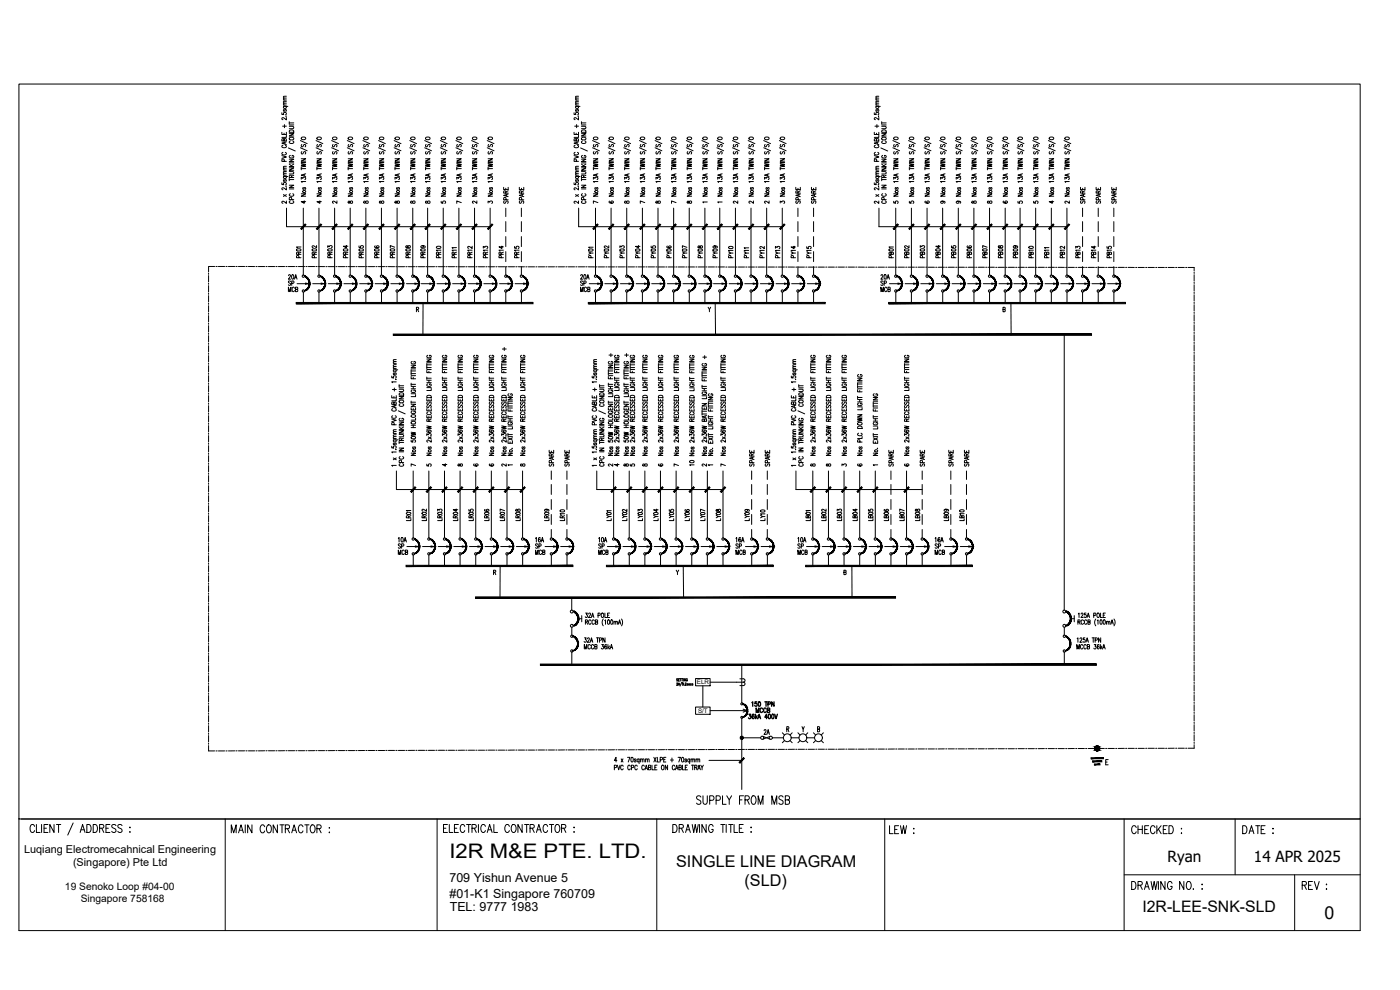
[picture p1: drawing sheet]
<svg xmlns="http://www.w3.org/2000/svg" width="420mm" height="297mm" viewBox="0 0 420 297" stroke-linecap="round" stroke-linejoin="round" font-family="sans-serif">
<defs><g id="words">
<text font-size="6" x="134.9" y="257.5">I2R M&amp;E PTE. LTD.</text>
<text font-size="5.3" x="397.5" y="275.7">0</text>
<g font-size="4.9">
<text x="202.9" y="260.2">SINGLE LINE DIAGRAM</text>
<text x="223.5" y="265.9">(SLD)</text>
</g>
<text font-size="4.7" x="342.9" y="273.8">I2R-LEE-SNK-SLD</text>
<g font-size="4.6">
<text x="350.4" y="258.6">Ryan</text>
<text x="376.3" y="258.6">14 APR 2025</text>
</g>
<text font-size="4.4" x="227.9" y="221.5">2A</text>
<g font-size="4">
<text x="105.1" y="78.7" transform="rotate(-90 105.1 78.7)">PR04</text>
<text x="119.2" y="78.7" transform="rotate(-90 119.2 78.7)">PR07</text>
<text x="183.4" y="78.7" transform="rotate(-90 183.4 78.7)">PY02</text>
<text x="282.9" y="78.7" transform="rotate(-90 282.9 78.7)">PB04</text>
<text x="297" y="78.7" transform="rotate(-90 297 78.7)">PB07</text>
</g>
<g font-size="3.7">
<text x="134.9" y="264.7">709 Yishun Avenue 5</text>
<text x="134.9" y="269.3">#01-K1 Singapore 760709</text>
<text x="135" y="273.2">TEL: 9777 1983</text>
</g>
<g font-size="3.3">
<text x="7.2" y="255.9">Luqiang Electromecahnical Engineering</text>
<text x="21.9" y="259.9">(Singapore) Pte Ltd</text>
</g>
<g font-size="3.1">
<text x="19.5" y="267.1">19 Senoko Loop #04-00</text>
<text x="24.2" y="270.7">Singapore 758168</text>
</g>
<g font-size="1.9">
<text x="209.1" y="205.3">ELR</text>
<text x="209.5" y="213.9">S/T</text>
</g>
</g></defs>
<!-- layer: SLD-LINE -->
<g fill="none" stroke="#000" stroke-width=".3">
<path d="M91 62.4v20.1M95.7 62.4v20.1M100.4 62.4v20.1M105.1 62.4v20.1M109.8 62.4v20.1M114.5 62.4v20.1M119.2 62.4v20.1M123.9 62.4v20.1M128.3 62.4v20.1M133 62.4v20.1M137.7 62.4v20.1M142.4 62.4v20.1"/>
<path d="M147.1 62.4v20.1M151.8 62.4v2.6M151.8 66.5v3M151.8 71v3M151.8 75.5v3M151.8 80v2.5M156.5 62.4v2.6M156.5 66.5v3M156.5 71v3M156.5 75.5v3M156.5 80v2.5M178.7 62.4v20.1"/>
<path d="M183.4 62.4v20.1M188.1 62.4v20.1M192.8 62.4v20.1M197.5 62.4v20.1M202.2 62.4v20.1M206.8 62.4v20.1M211.5 62.4v20.1M216 62.4v20.1M220.7 62.4v20.1M225.4 62.4v20.1M230.1 62.4v20.1M234.8 62.4v20.1"/>
<path d="M239.5 62.4v2.6M239.5 66.5v3M239.5 71v3M239.5 75.5v3M239.5 80v2.5M244.2 62.4v2.6M244.2 66.5v3M244.2 71v3M244.2 75.5v3M244.2 80v2.5M268.8 62.4v20.1M273.5 62.4v20.1"/>
<path d="M278.2 62.4v20.1M282.9 62.4v20.1M287.6 62.4v20.1M292.3 62.4v20.1M297 62.4v20.1M301.7 62.4v20.1M306.1 62.4v20.1M310.8 62.4v20.1M315.5 62.4v20.1M320.2 62.4v20.1M324.9 62.4v2.6M324.9 66.5v3"/>
<path d="M324.9 71v3M324.9 75.5v3M324.9 80v2.5M329.6 62.4v2.6M329.6 66.5v3M329.6 71v3M329.6 75.5v3M329.6 80v2.5M334.3 62.4v2.6M334.3 66.5v3M334.3 71v3M334.3 75.5v3"/>
<path d="M334.3 80v2.5M91 87.7v3.2M95.7 87.7v3.2M100.4 87.7v3.2M105.1 87.7v3.2M109.8 87.7v3.2M114.5 87.7v3.2M119.2 87.7v3.2M123.9 87.7v3.2M128.3 87.7v3.2M133 87.7v3.2M137.7 87.7v3.2"/>
<path d="M142.4 87.7v3.2M147.1 87.7v3.2M151.8 87.7v3.2M156.5 87.7v3.2M178.7 87.7v3.2M183.4 87.7v3.2M188.1 87.7v3.2M192.8 87.7v3.2M197.5 87.7v3.2M202.2 87.7v3.2M206.9 87.7v3.2M211.5 87.7v3.2"/>
<path d="M216 87.7v3.2M220.7 87.7v3.2M225.4 87.7v3.2M230.1 87.7v3.2M234.8 87.7v3.2M239.5 87.7v3.2M244.2 87.7v3.2M268.8 87.7v3.2M273.5 87.7v3.2M278.2 87.7v3.2M282.9 87.7v3.2M287.6 87.7v3.2"/>
<path d="M292.3 87.7v3.2M297 87.7v3.2M301.7 87.7v3.2M306.1 87.7v3.2M310.8 87.7v3.2M315.5 87.7v3.2M320.2 87.7v3.2M324.9 87.7v3.2M329.6 87.7v3.2M334.3 87.7v3.2M319.4 100.4v82.7M124 141.3v20.1"/>
<path d="M128.7 141.3v20.1M133.4 141.3v20.1M138.1 141.3v20.1M142.8 141.3v20.1M147.5 141.3v20.1M152.2 141.3v20.1M156.8 141.3v20.1M165.4 141.3v2.6M165.4 145.4v3M165.4 149.9v3M165.4 154.4v3M165.4 158.9v2.5"/>
<path d="M170.1 141.3v2.6M170.1 145.4v3M170.1 149.9v3M170.1 154.4v3M170.1 158.9v2.5M184.2 141.3v20.1M188.8 141.3v20.1M193.5 141.3v20.1M198.2 141.3v20.1M202.9 141.3v20.1M207.6 141.3v20.1M212.3 141.3v20.1"/>
<path d="M217 141.3v20.1M225.6 141.3v2.6M225.6 145.4v3M225.6 149.9v3M225.6 154.4v3M225.6 158.9v2.5M230.3 141.3v2.6M230.3 145.4v3M230.3 149.9v3M230.3 154.4v3M230.3 158.9v2.5M243.9 141.3v20.1"/>
<path d="M248.6 141.3v20.1M253.3 141.3v20.1M258 141.3v20.1M262.7 141.3v20.1M267.4 141.3v2.6M267.4 145.4v3M267.4 149.9v3M267.4 154.4v3M267.4 158.9v2.5M272.1 141.3v20.1M276.8 141.3v2.6M276.8 145.4v3"/>
<path d="M276.8 149.9v3M276.8 154.4v3M276.8 158.9v2.5M285.4 141.3v2.6M285.4 145.4v3M285.4 149.9v3M285.4 154.4v3M285.4 158.9v2.5M290.1 141.3v2.6M290.1 145.4v3M290.1 149.9v3M290.1 154.4v3"/>
<path d="M290.1 158.9v2.5M124 166.5v3.3M128.7 166.5v3.3M133.4 166.5v3.3M138.1 166.5v3.3M142.8 166.5v3.3M147.5 166.5v3.3M152.2 166.5v3.3M156.9 166.5v3.3M165.5 166.5v3.3M170.2 166.5v3.3M171.6 179.3v3.8"/>
<path d="M184.2 166.5v3.3M188.9 166.5v3.3M193.5 166.5v3.3M198.2 166.5v3.3M202.9 166.5v3.3M207.6 166.5v3.3M212.3 166.5v3.3M217 166.5v3.3M225.6 166.5v3.3M230.3 166.5v3.3M243.9 166.5v3.3M248.6 166.5v3.3"/>
<path d="M253.3 166.5v3.3M258 166.5v3.3M262.7 166.5v3.3M267.4 166.5v3.3M272.1 166.5v3.3M276.8 166.5v3.3M285.4 166.5v3.3M290.1 166.5v3.3M171.6 188.2v2.4M171.6 195.7v3.7M222.6 199.4v11.5M319.4 188.2v2.4"/>
<path d="M319.4 195.7v3.7M210.9 205.8v6.3M213.1 204.7h8M213.1 213.2h11.2M222.6 215.5v21.4M223 212.8l1.3 .4-1.3 .5M222.6 221.4h5.7M231.8 221.4h3.3M237.4 221.4h2.4M242.1 221.4h2.4"/>
</g>
<!-- layer: SLD -->
<g fill="none" stroke="#000" stroke-width=".3">
<path d="M86 62.4v5.6M89.1 74.8a.66 .66 0 0 1 .7-.3 .66 .66 0 0 1 .5 .7 .66 .66 0 0 1-.8 .2 .66 .66 0 0 1-.4-.6zM89.6 76.3v-.6h-.5l-.1 .6h1.3M89.7 77.3l-.1-.6-.5 .1-.1 .5h1.3M90.3 74.1h-1.3l.2 .3M90.3 75.7l-.7 .3M93.7 74.8a.66 .66 0 0 1 .8-.3 .66 .66 0 0 1 .4 .7 .66 .66 0 0 1-.7 .2 .66 .66 0 0 1-.5-.6zM94.3 76.3l-.1-.6h-.5v.6h1.3M94.4 77.3l-.2-.6-.5 .1v.5h1.3M95 73.7v.7l-.8-.6a.3 .3 0 0 0-.5 .1 .3 .3 0 0 0 .2 .4h.1M95 75.7l-.7 .3M98.4 74.3v-.6l.5 .3a.39 .39 0 0 1 .6-.3 .39 .39 0 0 1-.1 .7"/>
<path d="M98.4 74.8a.66 .66 0 0 1 .8-.3 .66 .66 0 0 1 .4 .7 .66 .66 0 0 1-.7 .2 .66 .66 0 0 1-.5-.6zM99 76.3l-.1-.6h-.5v.6h1.3M99.1 77.3l-.1-.5-.5-.1-.1 .6h1.3M99.7 75.7l-.7 .3M107.7 73.8v.5h.6a.38 .38 0 0 1 .1-.5 .38 .38 0 0 1 .5 0 .38 .38 0 0 1-.1 .6M107.8 74.8a.66 .66 0 0 1 .8-.3 .66 .66 0 0 1 .4 .7 .66 .66 0 0 1-.7 .2 .66 .66 0 0 1-.5-.6zM108.4 76.3l-.1-.6h-.5l-.1 .6h1.4M108.4 77.3v-.5l-.5-.1-.2 .6h1.4M109.1 75.7l-.7 .3M112.5 74.8l.7-.2 .6 .3a.79 .79 0 0 1-1.4 0zM112.6 73.8h-.1a.67 .67 0 0 0 .5 .7 .67 .67 0 0 0 .8-.4 .36 .36 0 0 0-.5-.4 .36 .36 0 0 0-.2 .6l.2 .1M113.1 76.3l-.1-.6h-.5l-.1 .6h1.4"/>
<path d="M113.1 77.3l-.1-.6-.5 .1-.1 .5h1.4M113.8 75.7l-.7 .3M121.9 74.8a.66 .66 0 0 1 .7-.3 .66 .66 0 0 1 .5 .7 .66 .66 0 0 1-.8 .2 .66 .66 0 0 1-.4-.6zM121.9 73.8v.5h.4a.49 .49 0 0 1 .3-.6 .49 .49 0 0 1 .6 .2 .46 .46 0 0 1-.6 .5 .46 .46 0 0 1-.3-.6zM122.5 76.3l-.1-.6h-.5l-.1 .6h1.4M122.5 77.3l-.1-.6-.5 .1-.1 .5h1.4M123.2 75.7l-.7 .3M126.4 74.8a.66 .66 0 0 1 .7-.3 .66 .66 0 0 1 .5 .7 .66 .66 0 0 1-.8 .2 .66 .66 0 0 1-.4-.6zM126.7 73.7l.3 .2a.35 .35 0 0 1-.3 .5 .35 .35 0 0 1-.2-.6l1.1 .1-.2 .4M126.9 76.3v-.6h-.5l-.1 .6h1.3M127 77.3l-.1-.6-.5 .1-.1 .5h1.3M127.6 75.7l-.7 .3"/>
<path d="M131 74l.7-.1 .6 .3a.79 .79 0 0 1-1.3 0zM131.6 76.3v-.6h-.6v.6h1.3M131.7 77.3l-.1-.6-.6 .1v.5h1.3M132.3 75.1h-1.3l.2 .2M132.3 75.7l-.7 .3M136.3 76.3l-.1-.6h-.5v.6h1.3M136.4 77.3l-.1-.5-.5-.1-.1 .6h1.3M137 75.1h-1.3l.2 .2M137 74.3h-1.3l.2 .3M137 75.7l-.7 .3M141 76.3l-.1-.6h-.5v.6h1.3M141.1 77.3l-.2-.6-.5 .1v.5h1.3"/>
<path d="M141.7 75.1h-1.3l.2 .2M141.7 73.9v.7l-.8-.6a.3 .3 0 0 0-.5 .1 .3 .3 0 0 0 .2 .4h.1M141.7 75.7l-.7 .3M145 74.5v-.6l.5 .3a.39 .39 0 0 1 .6-.3 .39 .39 0 0 1 0 .7M145.7 76.3l-.1-.6h-.5l-.1 .6h1.4M145.7 77.3v-.5l-.5-.1-.2 .6h1.4M146.4 75.1h-1.4l.3 .2M146.4 75.7l-.7 .3M150.4 76.3l-.1-.6h-.5l-.1 .6h1.4M150.4 77.3l-.1-.6-.5 .1-.1 .5h1.4M150.6 73.8v.8l-.9-.5h1.4M151.1 75.1h-1.4l.3 .2"/>
<path d="M151.1 75.7l-.7 .3M154.4 74v.5h.6a.38 .38 0 0 1 0-.6 .38 .38 0 0 1 .6 .1 .38 .38 0 0 1-.1 .6M155.1 76.3l-.1-.6h-.5l-.1 .6h1.4M155.1 77.3v-.5l-.6-.1-.1 .6h1.4M155.8 75.1h-1.4l.3 .2M155.8 75.7l-.7 .3M173.7 62.4v5.6M176.7 75.6l.6 .3-.6 .4M176.7 74.8a.66 .66 0 0 1 .8-.2 .66 .66 0 0 1 .4 .6 .66 .66 0 0 1-.7 .3 .66 .66 0 0 1-.5-.7zM177.3 75.9h.7M177.4 77.3l-.1-.5-.5-.1-.1 .6h1.3M178 74.2h-1.3l.2 .2"/>
<path d="M186 75.6l.7 .3-.7 .4M186 74.3v-.5l.5 .3a.39 .39 0 0 1 .6-.4 .39 .39 0 0 1 0 .7M186.1 74.8a.66 .66 0 0 1 .7-.2 .66 .66 0 0 1 .5 .6 .66 .66 0 0 1-.7 .3 .66 .66 0 0 1-.5-.7zM186.7 75.9h.7M186.7 77.3v-.5l-.5-.1-.2 .6h1.4M190.7 75.6l.7 .3-.7 .4M190.8 74.8a.66 .66 0 0 1 .7-.2 .66 .66 0 0 1 .5 .6 .66 .66 0 0 1-.7 .3 .66 .66 0 0 1-.5-.7zM191.4 75.9h.7M191.4 77.3v-.5l-.5-.1-.2 .6h1.4M191.6 73.7v.7l-.9-.5h1.4M195.4 75.6l.7 .3-.7 .4M195.4 73.8v.5l.6 .1a.38 .38 0 0 1 0-.6 .38 .38 0 0 1 .6 .1 .38 .38 0 0 1-.1 .5"/>
<path d="M195.5 74.8a.66 .66 0 0 1 .7-.2 .66 .66 0 0 1 .5 .6 .66 .66 0 0 1-.8 .3 .66 .66 0 0 1-.4-.7zM196.1 75.9h.7M196.1 77.3v-.5l-.6-.1-.1 .6h1.4M200.1 75.6l.7 .3-.7 .4M200.2 74.8a.66 .66 0 0 1 .7-.2 .66 .66 0 0 1 .5 .6 .66 .66 0 0 1-.8 .3 .66 .66 0 0 1-.4-.7zM200.3 73.8l-.2 .2a.66 .66 0 0 0 .7 .5 .66 .66 0 0 0 .6-.6 .39 .39 0 0 0-.5-.1 .39 .39 0 0 0-.2 .5l.3 .1M200.8 75.9h.7M200.8 77.3v-.5l-.6-.1-.1 .6h1.4M204.8 75.6l.6 .3-.6 .4M204.9 74.8a.67 .67 0 0 1 .7-.2 .67 .67 0 0 1 .5 .6l-1.1 .1zM205.4 75.9h.7M205.5 77.3l-.1-.5-.5-.1-.1 .6h1.3"/>
<path d="M206.1 74.2l-1.3-.5v.7M209.5 75.6l.6 .3-.6 .4M209.6 74.8a.66 .66 0 0 1 .7-.2 .66 .66 0 0 1 .5 .6 .66 .66 0 0 1-.8 .3 .66 .66 0 0 1-.4-.7zM209.6 73.8l-.1 .4 .3 .2a.68 .68 0 0 1 1-.6 .45 .45 0 0 1-.4 .7 .45 .45 0 0 1-.5-.7zM210.1 75.9h.7M210.2 77.3l-.1-.5-.5-.1-.1 .6h1.3M214 75.6l.6 .3-.6 .4M214 74.8a.66 .66 0 0 1 .8-.2 .66 .66 0 0 1 .4 .6 .66 .66 0 0 1-.7 .3 .66 .66 0 0 1-.5-.7zM214.4 73.8l.3 .1a.35 .35 0 0 1-.3 .5 .35 .35 0 0 1-.2-.6l1 .1-.1 .5M214.6 75.9h.7M214.7 77.3l-.1-.5-.5-.1-.1 .6h1.3M218.7 75.6l.6 .3-.6 .4"/>
<path d="M218.7 74.1a.66 .66 0 0 1 .8-.3 .66 .66 0 0 1 .4 .7 .66 .66 0 0 1-.7 .2 .66 .66 0 0 1-.5-.6zM219.3 75.9h.7M219.4 77.3l-.2-.6-.5 .1v.5h1.3M220 75.1h-1.3l.2 .3M223.3 75.6l.7 .3-.7 .4M224 75.9h.7M224 77.3v-.5l-.5-.1-.2 .6h1.4M224.7 75.1h-1.4l.3 .3M224.7 74.4h-1.4l.3 .2M228 75.6l.7 .3-.7 .4M228.7 75.9h.7M228.7 77.3l-.1-.6-.5 .1-.1 .5h1.4"/>
<path d="M229.4 75.1h-1.4l.3 .3M229.4 73.9v.7l-1.1-.6-.3 .4 .4 .2M232.7 75.6l.7 .3-.7 .4M232.7 74.5v-.5l.5 .3a.39 .39 0 0 1 .6-.4 .39 .39 0 0 1 0 .7M233.4 75.9h.7M233.4 77.3l-.1-.6-.5 .1-.1 .5h1.4M234.1 75.1h-1.4l.3 .3M237.4 75.6l.6 .3-.6 .4M238 75.9h.7M238.1 77.3l-.1-.6-.5 .1-.1 .5h1.3M238.3 73.9v.7l-.9-.5h1.3M238.7 75.1h-1.3l.3 .3"/>
<path d="M242.1 75.6l.6 .3-.6 .4M242.1 74v.5l.6 .1a.38 .38 0 0 1 0-.6 .38 .38 0 0 1 .6 0 .38 .38 0 0 1-.1 .6M242.7 75.9h.7M242.8 77.3l-.1-.5-.5-.1-.1 .6h1.3M243.4 75.1h-1.3l.3 .3M263.8 62.4v5.6M266.9 74.8a.66 .66 0 0 1 .7-.3 .66 .66 0 0 1 .5 .7 .66 .66 0 0 1-.8 .2 .66 .66 0 0 1-.4-.6zM267.4 75.9l.3-.2 .4 .2v.4h-1.3l.1-.6h.5v.6M267.5 77.3l-.1-.5-.5-.1-.1 .6h1.3M268.1 74.1h-1.3l.2 .3M271.5 74.8a.66 .66 0 0 1 .8-.3 .66 .66 0 0 1 .4 .7 .66 .66 0 0 1-.7 .2 .66 .66 0 0 1-.5-.6zM272.1 75.9l.3-.2 .4 .2v.4h-1.3v-.6h.5l.1 .6"/>
<path d="M272.2 77.3l-.2-.6-.5 .1v.5h1.3M272.8 73.7v.7l-.8-.6a.3 .3 0 0 0-.5 .1 .3 .3 0 0 0 .2 .4h.1M276.2 74.3v-.6l.5 .3a.39 .39 0 0 1 .6-.3 .39 .39 0 0 1-.1 .7M276.2 74.8a.66 .66 0 0 1 .8-.3 .66 .66 0 0 1 .4 .7 .66 .66 0 0 1-.7 .2 .66 .66 0 0 1-.5-.6zM276.8 75.9l.3-.2 .4 .2v.4h-1.3v-.6h.5l.1 .6M276.9 77.3l-.1-.5-.5-.1-.1 .6h1.3M285.5 73.8v.5h.6a.38 .38 0 0 1 .1-.5 .38 .38 0 0 1 .5 0 .38 .38 0 0 1-.1 .6M285.6 74.8a.66 .66 0 0 1 .8-.3 .66 .66 0 0 1 .4 .7 .66 .66 0 0 1-.7 .2 .66 .66 0 0 1-.5-.6zM286.2 75.9l.2-.2 .5 .2v.4h-1.4l.1-.6h.5l.1 .6M286.2 77.3v-.5l-.5-.1-.2 .6h1.4M290.3 74.8l.7-.2 .6 .3a.79 .79 0 0 1-1.4 0zM290.4 73.8h-.1a.67 .67 0 0 0 .5 .7 .67 .67 0 0 0 .8-.4 .36 .36 0 0 0-.5-.4 .36 .36 0 0 0-.2 .6l.2 .1"/>
<path d="M290.9 75.9l.2-.2 .5 .2v.4h-1.4l.1-.6h.5l.1 .6M290.9 77.3l-.1-.6-.5 .1-.1 .5h1.4M299.7 74.8a.66 .66 0 0 1 .7-.3 .66 .66 0 0 1 .5 .7 .66 .66 0 0 1-.8 .2 .66 .66 0 0 1-.4-.6zM299.7 73.8v.5h.4a.49 .49 0 0 1 .3-.6 .49 .49 0 0 1 .6 .2 .46 .46 0 0 1-.6 .5 .46 .46 0 0 1-.3-.6zM300.3 75.9l.2-.2 .5 .2v.4h-1.4l.1-.6h.5l.1 .6M300.3 77.3v-.5l-.6-.1-.1 .6h1.4M304.2 74.8a.66 .66 0 0 1 .7-.3 .66 .66 0 0 1 .5 .7 .66 .66 0 0 1-.8 .2 .66 .66 0 0 1-.4-.6zM304.5 73.7l.3 .2a.35 .35 0 0 1-.3 .5 .35 .35 0 0 1-.2-.6l1.1 .1-.2 .4M304.7 75.9l.3-.2 .4 .2v.4h-1.3l.1-.6h.5v.6M304.8 77.3l-.1-.5-.5-.1-.1 .6h1.3M308.8 74l.7-.1 .6 .3a.79 .79 0 0 1-1.3 0zM309.4 75.9l.3-.2 .4 .2v.4h-1.3v-.6h.6v.6"/>
<path d="M309.5 77.3l-.1-.6-.6 .1v.5h1.3M310.1 75.1h-1.3l.2 .2M314.1 75.9l.3-.2 .4 .2v.4h-1.3v-.6h.5l.1 .6M314.2 77.3l-.1-.5-.5-.1-.1 .6h1.3M314.8 75.1h-1.3l.2 .2M314.8 74.3h-1.3l.2 .3M318.8 75.9l.3-.2 .4 .2v.4h-1.3v-.6h.5l.1 .6M318.9 77.3l-.2-.6-.5 .1v.5h1.3M319.5 75.1h-1.3l.2 .2M319.5 73.9v.7l-.8-.6a.3 .3 0 0 0-.5 .1 .3 .3 0 0 0 .2 .4h.1M322.8 74.5v-.6l.5 .3a.39 .39 0 0 1 .6-.3 .39 .39 0 0 1 0 .7M323.5 75.9l.2-.2 .5 .2v.4h-1.4l.1-.6h.5l.1 .6"/>
<path d="M323.5 77.3v-.5l-.5-.1-.2 .6h1.4M324.2 75.1h-1.4l.3 .2M328.2 75.9l.2-.2 .5 .2v.4h-1.4l.1-.6h.5l.1 .6M328.2 77.3v-.5l-.5-.1-.2 .6h1.4M328.4 73.8v.8l-.9-.5h1.4M328.9 75.1h-1.4l.3 .2M332.2 74v.5h.6a.38 .38 0 0 1 0-.6 .38 .38 0 0 1 .6 .1 .38 .38 0 0 1-.1 .6M332.9 75.9l.2-.2 .5 .2v.4h-1.4l.1-.6h.5l.1 .6M332.9 77.3v-.5l-.6-.1-.1 .6h1.4M333.6 75.1h-1.4l.3 .2M119 141.3v5.6M122 153.8a.66 .66 0 0 1 .8-.2 .66 .66 0 0 1 .4 .6 .66 .66 0 0 1-.7 .3 .66 .66 0 0 1-.5-.7z"/>
<path d="M122.6 155.4l-.1-.6h-.5l-.1 .6h1.4M123.3 155.6v.6h-1.4M123.3 153.2h-1.4l.3 .2M123.3 154.7l-.7 .4M126.7 153.8a.66 .66 0 0 1 .8-.2 .66 .66 0 0 1 .4 .6 .66 .66 0 0 1-.7 .3 .66 .66 0 0 1-.5-.7zM127.3 155.4l-.1-.6h-.5l-.1 .6h1.4M128 155.6v.6h-1.4M128 152.7v.7l-1.1-.6-.3 .4 .4 .2M128 154.7l-.7 .4M131.3 153.3v-.5l.6 .3a.39 .39 0 0 1 .5-.3 .39 .39 0 0 1 0 .6M131.4 153.8a.66 .66 0 0 1 .8-.2 .66 .66 0 0 1 .4 .6 .66 .66 0 0 1-.7 .3 .66 .66 0 0 1-.5-.7zM132 155.4l-.1-.6h-.5l-.1 .6h1.4"/>
<path d="M132.7 155.6v.6h-1.4M132.7 154.7l-.7 .4M136.1 153.8a.68 .68 0 0 1 .7-.2 .68 .68 0 0 1 .5 .6l-1 .1zM136.7 155.4l-.1-.6h-.5l-.1 .6h1.4M136.9 152.7v.7l-.9-.5h1.4M137.4 155.6v.6h-1.4M137.4 154.7l-.7 .4M140.7 152.9v.4l.6 .1a.38 .38 0 0 1 0-.6 .38 .38 0 0 1 .6 .1 .38 .38 0 0 1-.1 .5M140.8 153.8a.66 .66 0 0 1 .7-.2 .66 .66 0 0 1 .5 .6 .66 .66 0 0 1-.8 .3 .66 .66 0 0 1-.4-.7zM141.4 155.4l-.1-.6h-.5l-.1 .6h1.4M142.1 155.6v.6h-1.4M142.1 154.7l-.7 .4"/>
<path d="M145.5 153.8l.7-.1 .6 .3a.79 .79 0 0 1-1.4 0zM145.6 152.9h-.1a.67 .67 0 0 0 .5 .6 .67 .67 0 0 0 .8-.4 .39 .39 0 0 0-.5-.3 .39 .39 0 0 0-.3 .5l.3 .1M146.1 155.4l-.1-.6h-.5l-.1 .6h1.4M146.8 155.6v.6h-1.4M146.8 154.7l-.7 .4M150.2 153.8a.66 .66 0 0 1 .7-.2 .66 .66 0 0 1 .5 .6 .66 .66 0 0 1-.8 .3 .66 .66 0 0 1-.4-.7zM150.7 155.4v-.6h-.5l-.1 .6h1.3M151.4 155.6v.6h-1.3M151.4 153.2l-1.3-.5v.7M151.4 154.7l-.7 .4M154.9 153.8a.66 .66 0 0 1 .7-.2 .66 .66 0 0 1 .5 .6 .66 .66 0 0 1-.8 .3 .66 .66 0 0 1-.4-.7zM154.9 152.9v.4h.3a.44 .44 0 0 1 .5-.6 .44 .44 0 0 1 .4 .6 .53 .53 0 0 1-.9-.4z"/>
<path d="M155.4 155.4v-.6h-.5l-.1 .6h1.3M156.1 155.6v.6h-1.3M156.1 154.7l-.7 .4M163.5 153.8a.66 .66 0 0 1 .7-.2 .66 .66 0 0 1 .5 .6 .66 .66 0 0 1-.8 .3 .66 .66 0 0 1-.4-.7zM163.9 152.8l.3 .1a.37 .37 0 0 1-.4 .5 .37 .37 0 0 1-.3-.5 .66 .66 0 0 1 .7-.2 .66 .66 0 0 1 .5 .6l-.1 .1M164 155.4v-.6h-.5l-.1 .6h1.3M164.7 155.6v.6h-1.3M164.7 154.7l-.7 .4M168.2 153.1l.7-.2 .5 .3a.79 .79 0 0 1-1.3 0zM168.7 155.4v-.6h-.5l-.1 .6h1.3M169.4 155.6v.6h-1.3M169.4 154.1h-1.3l.2 .3"/>
<path d="M169.4 154.7l-.7 .4M179.1 141.3v5.6M182.1 154.6l.6 .4-.6 .4M182.2 153.9h1.2a.66 .66 0 0 1-.6 .7 .66 .66 0 0 1-.7-.5zM182.7 155h.7M183.4 155.6v.6h-1.3M183.4 153.2h-1.3l.3 .3M186.8 154.6l.6 .4-.6 .4M186.8 153.9l.7-.1 .6 .2a.79 .79 0 0 1-1.3 0zM187.4 155h.7M188.1 155.6v.6h-1.3M188.1 152.8v.7l-1.1-.6-.2 .3 .3 .2"/>
<path d="M191.5 154.6l.6 .4-.6 .4M191.5 153.4v-.5l.5 .2a.38 .38 0 0 1 .6-.3 .38 .38 0 0 1 0 .7M191.5 153.9h1.3a.66 .66 0 0 1-.6 .7 .66 .66 0 0 1-.7-.5zM192.1 155h.7M192.8 155.6v.6h-1.3M196.2 154.6l.6 .4-.6 .4M196.2 153.9l.7-.1 .6 .2a.79 .79 0 0 1-1.3 0zM196.8 155h.7M197.1 152.7v.8l-.9-.5h1.3M197.5 155.6v.6h-1.3M200.9 154.6l.6 .4-.6 .4M200.9 152.9v.5h.5a.38 .38 0 0 1 .1-.5 .38 .38 0 0 1 .5 0 .38 .38 0 0 1-.1 .6"/>
<path d="M200.9 153.9h1.2a.66 .66 0 0 1-.5 .7 .66 .66 0 0 1-.7-.5zM201.5 155h.7M202.2 155.6v.6h-1.3M205.6 154.6l.6 .4-.6 .4M205.6 153.9h1.2a.66 .66 0 0 1-.5 .7 .66 .66 0 0 1-.7-.5zM205.7 152.9l-.1 .2a.66 .66 0 0 0 .6 .4 .66 .66 0 0 0 .6-.5 .39 .39 0 0 0-.5-.2 .39 .39 0 0 0-.2 .5l.3 .2M206.2 155h.7M206.9 155.6v.6h-1.3M210.2 154.6l.7 .4-.7 .4M210.3 153.9h1.2a.66 .66 0 0 1-.5 .7 .66 .66 0 0 1-.8-.5zM210.9 155h.7M211.6 155.6v.6h-1.4"/>
<path d="M211.6 153.3l-1.4-.5v.7M214.9 154.6l.7 .4-.7 .4M215 153.9h1.2a.66 .66 0 0 1-.5 .7 .66 .66 0 0 1-.8-.5zM215 152.9l-.1 .3 .4 .2a.68 .68 0 0 1 .9-.5 .45 .45 0 0 1-.4 .6 .45 .45 0 0 1-.4-.6zM215.6 155h.7M216.3 155.6v.6h-1.4M223.5 154.6l.7 .4-.7 .4M223.6 153.9h1.2a.66 .66 0 0 1-.5 .7 .66 .66 0 0 1-.8-.5zM224 152.9l.3 .1a.35 .35 0 0 1-.4 .5 .35 .35 0 0 1-.2-.6l1.1 .1-.1 .4M224.2 155h.7M224.9 155.6v.6h-1.4M228.2 154.6l.7 .4-.7 .4"/>
<path d="M228.3 153.1a.66 .66 0 0 1 .8-.2 .66 .66 0 0 1 .4 .6 .66 .66 0 0 1-.7 .3 .66 .66 0 0 1-.5-.7zM228.9 155h.7M229.6 155.6v.6h-1.4M229.6 154.2h-1.4l.3 .2M238.9 141.3v5.6M241.9 153.8a.66 .66 0 0 1 .8-.2 .66 .66 0 0 1 .4 .6 .66 .66 0 0 1-.7 .3 .66 .66 0 0 1-.5-.7zM242.5 154.9l.3-.2 .4 .2v.5h-1.3v-.6h.6v.6M243.2 155.6v.6h-1.3M243.2 153.2h-1.3l.2 .2M246.6 153.8a.66 .66 0 0 1 .8-.2 .66 .66 0 0 1 .4 .6 .66 .66 0 0 1-.7 .3 .66 .66 0 0 1-.5-.7zM247.2 154.9l.3-.2 .4 .2v.5h-1.3v-.6h.5l.1 .6M247.9 155.6v.6h-1.3"/>
<path d="M247.9 152.7v.7l-1.1-.6-.2 .4 .3 .2M251.3 153.3v-.5l.5 .3a.39 .39 0 0 1 .5-.3 .39 .39 0 0 1 0 .6M251.3 153.8a.66 .66 0 0 1 .8-.2 .66 .66 0 0 1 .4 .6 .66 .66 0 0 1-.7 .3 .66 .66 0 0 1-.5-.7zM251.9 154.9l.2-.2 .5 .2v.5h-1.3v-.6h.5l.1 .6M252.6 155.6v.6h-1.3M256 153.8a.66 .66 0 0 1 .8-.2 .66 .66 0 0 1 .4 .6 .66 .66 0 0 1-.7 .3 .66 .66 0 0 1-.5-.7zM256.6 154.9l.2-.2 .5 .2v.5h-1.3v-.6h.5l.1 .6M256.8 152.7v.7l-.8-.5h1.3M257.3 155.6v.6h-1.3M260.6 152.9v.4h.5a.39 .39 0 0 1 .2-.5 .39 .39 0 0 1 .5 .1 .39 .39 0 0 1-.1 .5M260.7 153.8a.67 .67 0 0 1 .7-.2 .67 .67 0 0 1 .5 .6l-1 .1zM261.3 154.9l.2-.2 .5 .2v.5h-1.4l.1-.6h.5l.1 .6"/>
<path d="M262 155.6v.6h-1.4M265.4 153.8a.66 .66 0 0 1 .7-.2 .66 .66 0 0 1 .5 .6 .66 .66 0 0 1-.7 .3 .66 .66 0 0 1-.5-.7zM265.5 152.9h-.1a.66 .66 0 0 0 .5 .6 .66 .66 0 0 0 .8-.4 .39 .39 0 0 0-.5-.3 .39 .39 0 0 0-.3 .5l.3 .1M266 154.9l.2-.2 .5 .2v.5h-1.4l.1-.6h.5l.1 .6M266.7 155.6v.6h-1.4M270.1 153.8a.66 .66 0 0 1 .7-.2 .66 .66 0 0 1 .5 .6 .66 .66 0 0 1-.7 .3 .66 .66 0 0 1-.5-.7zM270.7 154.9l.2-.2 .5 .2v.5h-1.4l.1-.6h.5l.1 .6M271.4 155.6v.6h-1.4M271.4 153.2l-1.4-.5v.7M274.8 153.8a.66 .66 0 0 1 .7-.2 .66 .66 0 0 1 .5 .6 .66 .66 0 0 1-.8 .3 .66 .66 0 0 1-.4-.7zM274.8 152.9v.4h.4a.44 .44 0 0 1 .4-.6 .44 .44 0 0 1 .4 .6 .53 .53 0 0 1-.8-.4zM275.3 154.9l.3-.2 .4 .2v.5h-1.3l.1-.6h.5v.6"/>
<path d="M276 155.6v.6h-1.3M283.4 153.8a.67 .67 0 0 1 .7-.2 .67 .67 0 0 1 .5 .6l-1 .1zM283.8 152.8l.3 .1a.38 .38 0 0 1-.4 .5 .38 .38 0 0 1-.3-.5h1l.3 .2-.2 .3M284 154.9l.2-.2 .5 .2v.5h-1.4l.1-.6h.5l.1 .6M284.7 155.6v.6h-1.4M288.1 153.1a.66 .66 0 0 1 .7-.3 .66 .66 0 0 1 .5 .7 .66 .66 0 0 1-.8 .2 .66 .66 0 0 1-.4-.6zM288.7 154.9l.2-.2 .5 .2v.5h-1.4l.1-.6h.5l.1 .6M289.4 155.6v.6h-1.4M289.4 154.1h-1.4l.3 .3M208.8 203.6h4.3v2.2h-4.3zM208.8 212.1h4.3v2.2h-4.3zM221 204.7h2.1"/>
<path d="M222 203.7h1.1M223.1 203.7a.52 .52 0 0 1 .5 .5 .52 .52 0 0 1-.5 .5M223.1 204.7a.52 .52 0 0 1 .5 .5 .52 .52 0 0 1-.5 .5h-1.1"/>
<circle cx="91" cy="82.9" r=".35"/>
<circle cx="91.1" cy="87.3" r=".35"/>
<circle cx="95.7" cy="82.9" r=".35"/>
<circle cx="95.7" cy="87.3" r=".35"/>
<circle cx="100.4" cy="82.9" r=".35"/>
<circle cx="100.4" cy="87.3" r=".35"/>
<circle cx="105.1" cy="82.9" r=".35"/>
<circle cx="105.1" cy="87.3" r=".35"/>
<circle cx="109.8" cy="82.9" r=".35"/>
<circle cx="109.8" cy="87.3" r=".35"/>
<circle cx="114.5" cy="82.9" r=".35"/>
<circle cx="114.5" cy="87.3" r=".35"/>
<circle cx="119.2" cy="87.3" r=".35"/>
<circle cx="119.2" cy="82.9" r=".35"/>
<circle cx="123.9" cy="82.9" r=".35"/>
<circle cx="123.9" cy="87.3" r=".35"/>
<circle cx="128.4" cy="82.9" r=".35"/>
<circle cx="128.4" cy="87.3" r=".35"/>
<circle cx="133" cy="82.9" r=".35"/>
<circle cx="133.1" cy="87.3" r=".35"/>
<circle cx="137.7" cy="87.3" r=".35"/>
<circle cx="137.7" cy="82.9" r=".35"/>
<circle cx="142.4" cy="87.3" r=".35"/>
<circle cx="142.4" cy="82.9" r=".35"/>
<circle cx="147.1" cy="82.9" r=".35"/>
<circle cx="147.1" cy="87.3" r=".35"/>
<circle cx="151.8" cy="82.9" r=".35"/>
<circle cx="151.8" cy="87.3" r=".35"/>
<circle cx="156.5" cy="82.9" r=".35"/>
<circle cx="156.5" cy="87.3" r=".35"/>
<circle cx="178.7" cy="87.3" r=".35"/>
<circle cx="178.7" cy="82.9" r=".35"/>
<circle cx="183.4" cy="82.9" r=".35"/>
<circle cx="183.4" cy="87.3" r=".35"/>
<circle cx="188.1" cy="87.3" r=".35"/>
<circle cx="188.1" cy="82.9" r=".35"/>
<circle cx="192.8" cy="82.9" r=".35"/>
<circle cx="192.8" cy="87.3" r=".35"/>
<circle cx="197.5" cy="87.3" r=".35"/>
<circle cx="197.5" cy="82.9" r=".35"/>
<circle cx="202.2" cy="82.9" r=".35"/>
<circle cx="202.2" cy="87.3" r=".35"/>
<circle cx="206.9" cy="82.9" r=".35"/>
<circle cx="206.9" cy="87.3" r=".35"/>
<circle cx="211.6" cy="82.9" r=".35"/>
<circle cx="211.6" cy="87.3" r=".35"/>
<circle cx="216" cy="87.3" r=".35"/>
<circle cx="216" cy="82.9" r=".35"/>
<circle cx="220.7" cy="87.3" r=".35"/>
<circle cx="220.7" cy="82.9" r=".35"/>
<circle cx="225.4" cy="82.9" r=".35"/>
<circle cx="225.4" cy="87.3" r=".35"/>
<circle cx="230.1" cy="87.3" r=".35"/>
<circle cx="230.1" cy="82.9" r=".35"/>
<circle cx="234.8" cy="82.9" r=".35"/>
<circle cx="234.8" cy="87.3" r=".35"/>
<circle cx="239.5" cy="82.9" r=".35"/>
<circle cx="239.5" cy="87.3" r=".35"/>
<circle cx="244.2" cy="82.9" r=".35"/>
<circle cx="244.2" cy="87.3" r=".35"/>
<circle cx="268.8" cy="82.9" r=".35"/>
<circle cx="268.9" cy="87.3" r=".35"/>
<circle cx="273.5" cy="87.3" r=".35"/>
<circle cx="273.5" cy="82.9" r=".35"/>
<circle cx="278.2" cy="87.3" r=".35"/>
<circle cx="278.2" cy="82.9" r=".35"/>
<circle cx="282.9" cy="82.9" r=".35"/>
<circle cx="282.9" cy="87.3" r=".35"/>
<circle cx="287.6" cy="82.9" r=".35"/>
<circle cx="287.6" cy="87.3" r=".35"/>
<circle cx="292.3" cy="82.9" r=".35"/>
<circle cx="292.3" cy="87.3" r=".35"/>
<circle cx="297" cy="87.3" r=".35"/>
<circle cx="297" cy="82.9" r=".35"/>
<circle cx="301.7" cy="87.3" r=".35"/>
<circle cx="301.7" cy="82.9" r=".35"/>
<circle cx="306.2" cy="87.3" r=".35"/>
<circle cx="306.2" cy="82.9" r=".35"/>
<circle cx="310.8" cy="82.9" r=".35"/>
<circle cx="310.9" cy="87.3" r=".35"/>
<circle cx="315.5" cy="87.3" r=".35"/>
<circle cx="315.5" cy="82.9" r=".35"/>
<circle cx="320.2" cy="82.9" r=".35"/>
<circle cx="320.2" cy="87.3" r=".35"/>
<circle cx="324.9" cy="82.9" r=".35"/>
<circle cx="324.9" cy="87.3" r=".35"/>
<circle cx="329.6" cy="87.3" r=".35"/>
<circle cx="329.6" cy="82.9" r=".35"/>
<circle cx="334.3" cy="82.9" r=".35"/>
<circle cx="334.3" cy="87.3" r=".35"/>
<circle cx="124" cy="161.7" r=".35"/>
<circle cx="124" cy="166.2" r=".35"/>
<circle cx="128.7" cy="166.2" r=".35"/>
<circle cx="128.7" cy="161.7" r=".35"/>
<circle cx="133.4" cy="166.2" r=".35"/>
<circle cx="133.4" cy="161.7" r=".35"/>
<circle cx="138.1" cy="166.2" r=".35"/>
<circle cx="138.1" cy="161.7" r=".35"/>
<circle cx="142.8" cy="166.2" r=".35"/>
<circle cx="142.8" cy="161.7" r=".35"/>
<circle cx="147.5" cy="161.7" r=".35"/>
<circle cx="147.5" cy="166.2" r=".35"/>
<circle cx="152.2" cy="166.2" r=".35"/>
<circle cx="152.2" cy="161.7" r=".35"/>
<circle cx="156.8" cy="161.7" r=".35"/>
<circle cx="156.9" cy="166.2" r=".35"/>
<circle cx="165.5" cy="166.2" r=".35"/>
<circle cx="165.5" cy="161.7" r=".35"/>
<circle cx="170.2" cy="161.7" r=".35"/>
<circle cx="170.2" cy="166.2" r=".35"/>
<circle cx="184.2" cy="166.2" r=".35"/>
<circle cx="184.2" cy="161.7" r=".35"/>
<circle cx="188.8" cy="161.7" r=".35"/>
<circle cx="188.9" cy="166.2" r=".35"/>
<circle cx="193.5" cy="166.2" r=".35"/>
<circle cx="193.5" cy="161.7" r=".35"/>
<circle cx="198.2" cy="161.7" r=".35"/>
<circle cx="198.2" cy="166.2" r=".35"/>
<circle cx="202.9" cy="166.2" r=".35"/>
<circle cx="202.9" cy="161.7" r=".35"/>
<circle cx="207.6" cy="161.7" r=".35"/>
<circle cx="207.6" cy="166.2" r=".35"/>
<circle cx="212.3" cy="166.2" r=".35"/>
<circle cx="212.3" cy="161.7" r=".35"/>
<circle cx="217" cy="161.7" r=".35"/>
<circle cx="217" cy="166.2" r=".35"/>
<circle cx="225.6" cy="161.7" r=".35"/>
<circle cx="225.6" cy="166.2" r=".35"/>
<circle cx="230.3" cy="161.7" r=".35"/>
<circle cx="230.3" cy="166.2" r=".35"/>
<circle cx="243.9" cy="161.7" r=".35"/>
<circle cx="243.9" cy="166.2" r=".35"/>
<circle cx="248.6" cy="166.2" r=".35"/>
<circle cx="248.6" cy="161.7" r=".35"/>
<circle cx="253.3" cy="166.2" r=".35"/>
<circle cx="253.3" cy="161.7" r=".35"/>
<circle cx="258" cy="166.2" r=".35"/>
<circle cx="258" cy="161.7" r=".35"/>
<circle cx="262.7" cy="161.7" r=".35"/>
<circle cx="262.7" cy="166.2" r=".35"/>
<circle cx="267.4" cy="166.2" r=".35"/>
<circle cx="267.4" cy="161.7" r=".35"/>
<circle cx="272.1" cy="161.7" r=".35"/>
<circle cx="272.1" cy="166.2" r=".35"/>
<circle cx="276.8" cy="161.7" r=".35"/>
<circle cx="276.8" cy="166.2" r=".35"/>
<circle cx="285.4" cy="161.7" r=".35"/>
<circle cx="285.4" cy="166.2" r=".35"/>
<circle cx="290.1" cy="161.7" r=".35"/>
<circle cx="290.1" cy="166.2" r=".35"/>
<circle cx="171.6" cy="190.9" r=".35"/>
<circle cx="171.6" cy="195.3" r=".35"/>
<circle cx="319.4" cy="190.9" r=".35"/>
<circle cx="319.4" cy="195.3" r=".35"/>
<circle cx="222.6" cy="215.2" r=".31"/>
<circle cx="222.6" cy="211.2" r=".31"/>
<circle cx="236.3" cy="221.4" r="1.17"/>
<circle cx="241" cy="221.4" r="1.17"/>
<circle cx="245.6" cy="221.4" r="1.17"/>
</g>
<!-- layer: E-SLD-OUTGOING-CCT -->
<path d="M236.1 218.8l.6-.2v-.5l-.6-.1v1.6M236.4 218.8l.4 .8M240.7 218l.3 .8 .4-.8M241 218.8v.8M245.3 218.8l.6-.1v-.6l-.6-.1v1.6l.6-.2-.1-.6" fill="none" stroke="#000" stroke-width=".3"/>
<!-- layer: E-SLD-LEGENDF -->
<g fill="none" stroke="#000" stroke-width=".3">
<path d="M173.6 185.6h1M174.6 184.7v1.9M321.4 185.6h1M322.4 184.7v1.9M234.8 219.9l.6 .6M237.8 219.9l-.7 .6M239.5 219.9l.6 .6M242.4 219.9l-.6 .6M244.1 219.9l.7 .6M247.1 219.9l-.6 .6M235.4 222.2l-.6 .6M237.1 222.2l.7 .6"/>
<path d="M240.1 222.2l-.6 .6M241.8 222.2l.6 .6M244.8 222.2l-.7 .6M246.5 222.2l.6 .6"/>
<circle cx="171.6" cy="183.5" r=".43"/>
<circle cx="171.6" cy="187.8" r=".43"/>
<circle cx="319.4" cy="183.5" r=".43"/>
<circle cx="319.4" cy="187.8" r=".43"/>
</g>
<!-- layer: SLD-LINE -->
<g fill="#000" stroke="#000" stroke-width=".3">
<path d="M222.6 221.4l.4 .1z"/>
<path d="M222.3 221.5l.3-.1zM222.3 221.6l.3-.2zM222.6 221.4l-.1 .3z"/>
<path d="M222.3 221.1l.3 .3zM222.3 221.2l.3 .2h-.4zM222.2 221.4h.4z"/>
<path d="M222.6 221.4l.2 .3zM222.6 221.4l.3 .2zM222.6 221.4l.3 .2z"/>
<path d="M222.6 221v.4zM222.5 221h.1v.4zM222.3 221.1l.3 .3z"/>
<path d="M222.6 221.4l.4-.2zM222.6 221.4l.3-.3zM222.8 221l-.2 .4z"/>
</g>
<!-- layer: SLD-TXT -->
<g fill="none" stroke="#000" stroke-width=".3">
<path d="M84.6 39.7v.7h1.3v-.7M84.6 33.8v.5l.6 .1a.39 .39 0 0 1 0-.6 .39 .39 0 0 1 .6 .1 .39 .39 0 0 1-.1 .5M84.8 37.9h1.1M85.1 31.9h1.3M85.1 31.5h.8M85.1 30h.8M85.2 32.9l-.1 .1 .1 .4 .4-.5h.3l-.1 .5M85.2 31.9a.36 .36 0 0 0 0 .5 .36 .36 0 0 0 .6 0 .36 .36 0 0 0 0-.5M85.2 39.9v.5M85.4 37.4v.9M85.8 34.8h.1M85.9 35.2v.8l-1-.7-.3 .4 .3 .2"/>
<path d="M85.9 31h-.8l.2 .5M85.9 30.4h-.8l.2 .6M85.9 29.4l-.8 .1 .2 .5M85.9 28.9h-.8l.2 .5M86.8 37.9h1l.4 .3-.2 .4h-1.2M86.8 36.5v.7M86.8 37.5h1.4M86.8 36.9h1.4M86.9 39.2a.74 .74 0 0 1 .8-.2 .74 .74 0 0 1 .5 .7h-1.4zM172.3 39.7v.7h1.3v-.7M172.3 33.8v.5l.6 .1a.39 .39 0 0 1 0-.6 .39 .39 0 0 1 .5 .1 .39 .39 0 0 1 0 .5M172.5 37.9h1.1"/>
<path d="M172.7 31.9h1.4M172.7 31.5h.9M172.7 30h.9M172.9 32.9l-.1 .5h.2l.4-.5 .2 .1-.2 .4M172.9 31.9a.36 .36 0 0 0 0 .5 .36 .36 0 0 0 .5 0 .36 .36 0 0 0 0-.5M172.9 39.9v.5M173 37.4v.9M173.5 34.8h.1M173.6 35.2v.8l-1.1-.7-.2 .4 .3 .2M173.6 31h-.8l.2 .5M173.6 30.4h-.8l.2 .6M173.6 29.4l-.8 .1 .2 .5"/>
<path d="M173.6 28.9h-.8l.2 .5M174.5 37.9h1l.3 .3-.2 .4h-1.1M174.5 37.5h1.3M174.5 36.9h1.3M174.5 36.5v.7M174.6 39.2a.73 .73 0 0 1 .8-.2 .73 .73 0 0 1 .4 .7h-1.3zM262.4 39.7v.7h1.3v-.7M262.4 33.8v.5l.6 .1a.39 .39 0 0 1 0-.6 .39 .39 0 0 1 .6 .1 .39 .39 0 0 1-.1 .5M262.6 37.9h1.1M262.9 31.9h1.3M262.9 31.5h.8M262.9 30h.8"/>
<path d="M263 32.9l-.1 .1 .1 .4 .4-.5h.3l-.1 .5M263 31.9a.36 .36 0 0 0 0 .5 .36 .36 0 0 0 .6 0 .36 .36 0 0 0 0-.5M263 39.9v.5M263.2 37.4v.9M263.6 34.8h.1M263.7 35.2v.8l-1-.7-.3 .4 .3 .2M263.7 31h-.8l.2 .5M263.7 30.4h-.8l.2 .6M263.7 29.4l-.8 .1 .2 .5M263.7 28.9h-.8l.2 .5M264.6 37.9h1l.4 .3-.2 .4h-1.2M264.6 37.5h1.4"/>
<path d="M264.6 36.9h1.4M264.6 36.5v.7M264.7 39.2a.74 .74 0 0 1 .8-.2 .74 .74 0 0 1 .5 .7h-1.4zM84.6 54.8v.6h.6a.4 .4 0 0 1 0-.6 .4 .4 0 0 1 .6 .1 .4 .4 0 0 1-.1 .6M84.6 46.7l1.3 .4-1.3 .4M84.9 45.7a.4 .4 0 0 0-.3 .5 .4 .4 0 0 0 .5 .3h.3a.4 .4 0 0 0 .5-.3 .4 .4 0 0 0-.3-.5M84.9 43.6a.4 .4 0 0 0-.3 .5 .4 .4 0 0 0 .5 .2h.3a.39 .39 0 0 0 .5-.2 .39 .39 0 0 0-.3-.5M85.1 58.4l.8 .5M85.1 53h1.3M85.1 52.6h.8M85.1 51h.8M85.2 53.9l-.1 .5h.3l.4-.5 .1 .2-.1 .3"/>
<path d="M85.2 53l-.1 .1a.38 .38 0 0 0 .4 .5 .38 .38 0 0 0 .3-.6M85.2 41.8l.3-.2 .4 .2v.5h-1.3l.1-.6h.5v.6M85.3 48.4l-.1-.6h-.5l-.1 .6h1.3M85.5 42.7v.5M85.8 55.9h.1M85.9 56.3v.7l-.6-.5a.37 .37 0 0 0-.5-.2 .37 .37 0 0 0-.1 .5l.2 .1M85.9 52l-.8 .1 .2 .5M85.9 51.4l-.8 .1 .2 .5M85.9 50.5h-.8l.2 .5M85.9 49.9l-.8 .1 .2 .5M85.9 42.6l-1.3 .4 1.3 .4M85.9 40.6v.6h-1.3"/>
<path d="M85.9 58.4l-.8 .5M86.6 44.4l2 .9M86.8 55.6h1.4l-1.4 .7h1.4M86.8 51.5h1l.4 .3-.4 .4h-1M86.8 50.4h1.4l-1.4 .7h1.4M86.8 47.8h1.4l-1.4 .7h1.4M86.8 40.1h1.4l-1.4 .7h1.4M86.8 56.7h1.4M86.8 53.9h1.4M86.8 53.5v.7M86.8 50h1.4M86.8 49.2l.9 .8"/>
<path d="M86.8 48.9h1.4M86.9 41.4a.67 .67 0 0 1 .8-.3 .67 .67 0 0 1 .4 .7 .68 .68 0 0 1-.8 .2 .68 .68 0 0 1-.4-.6zM87.2 58.1a.4 .4 0 0 0-.4 .5 .4 .4 0 0 0 .5 .3h.4a.39 .39 0 0 0 .5-.3 .39 .39 0 0 0-.4-.5M87.2 46.6a.4 .4 0 0 0-.4 .5 .4 .4 0 0 0 .5 .3h.4a.4 .4 0 0 0 .5-.4 .4 .4 0 0 0-.5-.4v.3M87.2 42.3a.4 .4 0 0 0-.4 .5 .4 .4 0 0 0 .5 .3h.4a.39 .39 0 0 0 .5-.3 .39 .39 0 0 0-.4-.5M87.5 53.3l-.1-.7h-.5l-.1 .7h1.4M87.5 59.9v-.6h-.6l-.1 .6h1.4M88.2 52.6l-.7 .3M88.2 49.2l-.8 .5M90.2 44.3l2 .9M90.2 42.2l2 .9M90.4 58.2h1.3l-1.3 .7h1.3"/>
<path d="M90.4 53.8v-.6l.5 .3a.4 .4 0 0 1 .6-.3 .4 .4 0 0 1 0 .7M90.4 49.1l1.3 .2-1.3 .3 1.3 .2-1.3 .3M90.4 47.6h1.3l-1.3 .8h1.3M90.4 50.6h1.3M90.4 50.2v.8M90.4 48.8h1.3M90.5 41.3a.66 .66 0 0 1 .7-.2 .66 .66 0 0 1 .5 .6 .66 .66 0 0 1-.8 .3 .66 .66 0 0 1-.4-.7zM90.6 45.5l-.2 .2 .2 .5 .8-.7 .3 .2-.1 .5M90.6 43.4l-.2 .2 .2 .5 .3-.1 .3-.5a.36 .36 0 0 1 .5 0 .36 .36 0 0 1-.1 .6M91 56.3l-.1 .5h.3l.4-.5 .1 .2-.1 .3M91.3 52.3v.5M91.7 54.5h-1.3l.3 .2"/>
<path d="M91.7 52.1l-1.3 .4 1.3 .4M94.9 44.3l2 .9M94.9 42.2l2 .9M95.1 58.2h1.3l-1.3 .7h1.3M95.1 53.8v-.6l.5 .3a.4 .4 0 0 1 .6-.3 .4 .4 0 0 1 0 .7M95.1 49.1l1.3 .2-1.3 .3 1.3 .2-1.3 .3M95.1 47.6h1.3l-1.3 .8h1.3M95.1 50.6h1.3M95.1 48.8h1.3M95.1 50.2v.8M95.2 41.3a.66 .66 0 0 1 .7-.2 .66 .66 0 0 1 .5 .6 .66 .66 0 0 1-.8 .3 .66 .66 0 0 1-.4-.7zM95.3 45.5l-.2 .2 .2 .5 .8-.7 .3 .2-.1 .5"/>
<path d="M95.3 43.4l-.2 .2 .2 .5 .3-.1 .3-.5a.36 .36 0 0 1 .5 0 .36 .36 0 0 1-.1 .6M95.7 56.3l-.1 .5h.3l.4-.5 .1 .2-.1 .3M96 52.3v.5M96.4 54.5h-1.3l.3 .2M96.4 52.1l-1.3 .4 1.3 .4M99.5 44.3l2.1 .9M99.5 42.2l2.1 .9M99.8 58.2h1.3l-1.3 .7h1.3M99.8 53.8v-.6l.5 .3a.4 .4 0 0 1 .6-.3 .4 .4 0 0 1 0 .7M99.8 49.1l1.3 .2-1.3 .3 1.3 .2-1.3 .3M99.8 47.6h1.3l-1.3 .8h1.3M99.8 50.6h1.3"/>
<path d="M99.8 48.8h1.3M99.8 50.2v.8M99.9 41.3a.66 .66 0 0 1 .7-.2 .66 .66 0 0 1 .5 .6 .66 .66 0 0 1-.8 .3 .66 .66 0 0 1-.4-.7zM100 45.5l-.2 .2 .2 .5 .7-.7 .4 .2-.2 .5M100 43.4l-.2 .2 .2 .5 .3-.1 .2-.5a.36 .36 0 0 1 .6 0 .36 .36 0 0 1-.2 .6M100.4 56.3l-.1 .5h.2l.4-.5 .2 .2-.2 .3M100.7 52.3v.5M101.1 54.5h-1.3l.2 .2M101.1 52.1l-1.3 .4 1.3 .4M104.2 44.3l2.1 .9M104.2 42.2l2.1 .9M104.5 58.2h1.3l-1.3 .7h1.3"/>
<path d="M104.5 53.8v-.6l.5 .3a.4 .4 0 0 1 .6-.3 .4 .4 0 0 1 0 .7M104.5 49.1l1.3 .2-1.3 .3 1.3 .2-1.3 .3M104.5 47.6h1.3l-1.3 .8h1.3M104.5 50.6h1.3M104.5 48.8h1.3M104.5 50.2v.8M104.5 41.3a.66 .66 0 0 1 .8-.2 .66 .66 0 0 1 .5 .6 .66 .66 0 0 1-.8 .3 .66 .66 0 0 1-.5-.7zM104.7 45.5l-.2 .2 .2 .5 .7-.7 .4 .2-.2 .5M104.7 43.4l-.2 .2 .2 .5 .3-.1 .2-.5a.36 .36 0 0 1 .6 0 .36 .36 0 0 1-.2 .6M105.1 56.3l-.1 .5h.2l.4-.5 .2 .2-.2 .3M105.4 52.3v.5M105.8 54.5h-1.3l.2 .2"/>
<path d="M105.8 52.1l-1.3 .4 1.3 .4M108.9 44.3l2.1 .9M108.9 42.2l2.1 .9M109.2 58.2h1.3l-1.3 .7h1.3M109.2 53.8v-.6l.5 .3a.41 .41 0 0 1 .6-.3 .41 .41 0 0 1 0 .7M109.2 49.1l1.3 .2-1.3 .3 1.3 .2-1.3 .3M109.2 47.6h1.3l-1.3 .8h1.3M109.2 50.6h1.3M109.2 48.8h1.3M109.2 50.2v.8M109.2 41.3a.67 .67 0 0 1 .8-.3 .67 .67 0 0 1 .5 .7 .67 .67 0 0 1-.8 .3 .67 .67 0 0 1-.5-.7zM109.4 45.5l-.2 .2 .2 .5 .7-.7 .4 .2-.2 .5"/>
<path d="M109.4 43.4l-.2 .2 .2 .5 .3-.1 .2-.5a.36 .36 0 0 1 .6 0 .36 .36 0 0 1-.2 .6M109.8 56.3l-.1 .5h.2l.4-.5 .2 .2-.2 .3M110.1 52.3v.5M110.5 54.5h-1.3l.2 .2M110.5 52.1l-1.3 .4 1.3 .4M113.6 44.3l2 .9M113.6 42.2l2 .9M113.9 58.2h1.3l-1.3 .7h1.3M113.9 53.8v-.6l.5 .3a.4 .4 0 0 1 .6-.3 .4 .4 0 0 1-.1 .7M113.9 49.1l1.3 .2-1.3 .3 1.3 .2-1.3 .3M113.9 47.6h1.3l-1.3 .8h1.3M113.9 50.6h1.3"/>
<path d="M113.9 48.8h1.3M113.9 50.2v.8M113.9 41.3a.66 .66 0 0 1 .8-.2 .66 .66 0 0 1 .4 .6 .66 .66 0 0 1-.7 .3 .66 .66 0 0 1-.5-.7zM114.1 45.5l-.2 .2 .2 .5 .7-.7 .4 .2-.2 .5M114.1 43.4l-.2 .2 .2 .5 .3-.1 .2-.5a.36 .36 0 0 1 .6 0 .36 .36 0 0 1-.2 .6M114.5 56.3l-.1 .5h.2l.4-.5 .2 .2-.2 .3M114.8 52.3v.5M115.2 54.5h-1.3l.2 .2M115.2 52.1l-1.3 .4 1.3 .4M118.3 44.3l2 .9M118.3 42.2l2 .9M118.5 58.2h1.4l-1.4 .7h1.4"/>
<path d="M118.5 53.8v-.6l.6 .3a.4 .4 0 0 1 .6-.3 .4 .4 0 0 1-.1 .7M118.5 49.1l1.4 .2-1.4 .3 1.4 .2-1.4 .3M118.5 47.6h1.4l-1.4 .8h1.4M118.5 50.6h1.4M118.5 48.8h1.4M118.5 50.2v.8M118.6 41.3a.66 .66 0 0 1 .8-.2 .66 .66 0 0 1 .4 .6 .66 .66 0 0 1-.7 .3 .66 .66 0 0 1-.5-.7zM118.8 45.5l-.3 .2 .3 .5 .7-.7 .4 .2-.2 .5M118.8 43.4l-.3 .2 .3 .5 .3-.1 .2-.5a.36 .36 0 0 1 .6 0 .36 .36 0 0 1-.2 .6M119.2 56.3l-.1 .5h.2l.4-.5 .2 .2-.2 .3M119.5 52.3v.5M119.9 54.5h-1.4l.3 .2"/>
<path d="M119.9 52.1l-1.4 .4 1.4 .4M123 44.3l2 .9M123 42.2l2 .9M123.2 58.2h1.4l-1.4 .7h1.4M123.2 53.8v-.6l.5 .3a.4 .4 0 0 1 .7-.3 .4 .4 0 0 1-.1 .7M123.2 49.1l1.4 .2-1.4 .3 1.4 .2-1.4 .3M123.2 47.6h1.4l-1.4 .8h1.4M123.2 50.6h1.4M123.2 48.8h1.4M123.2 50.2v.8M123.3 41.3a.66 .66 0 0 1 .8-.2 .66 .66 0 0 1 .4 .6 .66 .66 0 0 1-.8 .3 .66 .66 0 0 1-.4-.7zM123.4 45.5l-.2 .2 .2 .5 .8-.7 .4 .2-.2 .5"/>
<path d="M123.4 43.4l-.2 .2 .2 .5 .3-.1 .3-.5a.36 .36 0 0 1 .6 0 .36 .36 0 0 1-.2 .6M123.9 56.3l-.2 .5h.3l.4-.5 .2 .2-.2 .3M124.1 52.3v.5M124.6 54.5h-1.4l.3 .2M124.6 52.1l-1.4 .4 1.4 .4M127.5 44.3l2 .9M127.5 42.2l2 .9M127.7 58.2h1.4l-1.4 .7h1.4M127.7 53.8v-.6l.5 .3a.41 .41 0 0 1 .6-.3 .41 .41 0 0 1 0 .7M127.7 49.1l1.4 .2-1.4 .3 1.4 .2-1.4 .3M127.7 47.6h1.4l-1.4 .8h1.4M127.7 50.6h1.4"/>
<path d="M127.7 48.8h1.4M127.7 50.2v.8M127.8 41.3a.67 .67 0 0 1 .7-.3 .67 .67 0 0 1 .5 .7 .67 .67 0 0 1-.8 .3 .67 .67 0 0 1-.4-.7zM127.9 45.5l-.2 .2 .2 .5 .8-.7 .4 .2-.2 .5M127.9 43.4l-.2 .2 .2 .5 .3-.1 .2-.5a.37 .37 0 0 1 .6 0 .37 .37 0 0 1-.1 .6M128.3 56.3l-.1 .5h.3l.4-.5 .2 .2-.2 .3M128.6 52.3v.5M129.1 54.5h-1.4l.3 .2M129.1 52.1l-1.4 .4 1.4 .4M132.2 44.3l2 .9M132.2 42.2l2 .9M132.4 58.2h1.3l-1.3 .7h1.3"/>
<path d="M132.4 53.8v-.6l.5 .3a.4 .4 0 0 1 .6-.3 .4 .4 0 0 1 0 .7M132.4 49.1l1.3 .2-1.3 .3 1.3 .2-1.3 .3M132.4 47.6h1.3l-1.3 .8h1.3M132.4 50.6h1.3M132.4 48.8h1.3M132.4 50.2v.8M132.5 41.3a.66 .66 0 0 1 .7-.2 .66 .66 0 0 1 .5 .6 .66 .66 0 0 1-.8 .3 .66 .66 0 0 1-.4-.7zM132.6 45.5l-.2 .2 .2 .5 .8-.7 .3 .2-.2 .5M132.6 43.4l-.2 .2 .2 .5 .3-.1 .3-.5a.36 .36 0 0 1 .5 0 .36 .36 0 0 1-.2 .6M133 56.3l-.1 .5h.3l.3-.5 .2 .2-.2 .3M133.3 52.3v.5M133.7 54.5h-1.3l.3 .2"/>
<path d="M133.7 52.1l-1.3 .4 1.3 .4M136.8 44.3l2.1 .9M136.8 42.2l2.1 .9M137.1 58.2h1.3l-1.3 .7h1.3M137.1 53.8v-.6l.5 .3a.4 .4 0 0 1 .6-.3 .4 .4 0 0 1 0 .7M137.1 49.1l1.3 .2-1.3 .3 1.3 .2-1.3 .3M137.1 47.6h1.3l-1.3 .8h1.3M137.1 50.6h1.3M137.1 48.8h1.3M137.1 50.2v.8M137.1 41.3a.67 .67 0 0 1 .8-.3 .67 .67 0 0 1 .5 .7 .68 .68 0 0 1-.8 .3 .68 .68 0 0 1-.5-.7zM137.3 45.5l-.2 .6 .4 .1 .4-.7h.3l.2 .2-.2 .5"/>
<path d="M137.3 43.4l-.2 .2 .2 .5 .3-.1 .3-.5a.36 .36 0 0 1 .5 0 .36 .36 0 0 1-.2 .6M137.7 56.3l-.1 .5h.3l.3-.5 .2 .2-.2 .3M138 52.3v.5M138.4 54.5h-1.3l.3 .2M138.4 52.1l-1.3 .4 1.3 .4M141.5 44.3l2.1 .9M141.5 42.2l2.1 .9M141.8 58.2h1.3l-1.3 .7h1.3M141.8 53.8v-.6l.5 .3a.4 .4 0 0 1 .6-.3 .4 .4 0 0 1 0 .7M141.8 49.1l1.3 .2-1.3 .3 1.3 .2-1.3 .3M141.8 47.6h1.3l-1.3 .8h1.3M141.8 50.6h1.3"/>
<path d="M141.8 48.8h1.3M141.8 50.2v.8M141.8 41.3a.66 .66 0 0 1 .8-.2 .66 .66 0 0 1 .5 .6 .66 .66 0 0 1-.8 .3 .66 .66 0 0 1-.5-.7zM142 45.5l-.2 .2 .2 .5 .7-.7 .4 .2-.2 .5M142 43.4l-.2 .2 .2 .5 .3-.1 .2-.5a.36 .36 0 0 1 .6 0 .36 .36 0 0 1-.2 .6M142.4 56.3l-.1 .5h.2l.4-.5 .2 .2-.2 .3M142.7 52.3v.5M143.1 54.5h-1.3l.2 .2M143.1 52.1l-1.3 .4 1.3 .4M146.2 44.3l2.1 .9M146.2 42.2l2.1 .9M146.5 58.2h1.3l-1.3 .7h1.3"/>
<path d="M146.5 53.8v-.6l.5 .3a.4 .4 0 0 1 .6-.3 .4 .4 0 0 1 0 .7M146.5 49.1l1.3 .2-1.3 .3 1.3 .2-1.3 .3M146.5 47.6h1.3l-1.3 .8h1.3M146.5 50.6h1.3M146.5 48.8h1.3M146.5 50.2v.8M146.5 41.3a.66 .66 0 0 1 .8-.2 .66 .66 0 0 1 .5 .6 .66 .66 0 0 1-.8 .3 .66 .66 0 0 1-.5-.7zM146.7 45.5l-.2 .2 .2 .5 .7-.7 .4 .2-.2 .5M146.7 43.4l-.2 .2 .2 .5 .3-.1 .2-.5a.36 .36 0 0 1 .6 0 .36 .36 0 0 1-.2 .6M147.1 56.3l-.1 .5h.2l.4-.5 .2 .2-.2 .3M147.4 52.3v.5M147.8 54.5h-1.3l.2 .2"/>
<path d="M147.8 52.1l-1.3 .4 1.3 .4M151.2 56.2v.7h1.3v-.7M151.8 57.9l-.1-.6h-.4l-.1 .6h1.3M151.8 56.5v.4M151.9 60l-.1-.7h-.5l-.1 .7h1.3M152 58.4v.5M152.5 58.2l-1.3 .4 1.3 .4M152.5 57.2l-.7 .4M155.9 56.2v.7h1.3v-.7M156.5 57.9l-.1-.6h-.4l-.1 .6h1.3M156.5 56.5v.4M156.6 60l-.1-.7h-.5l-.1 .7h1.3"/>
<path d="M156.7 58.4v.5M157.2 58.2l-1.3 .4 1.3 .4M157.2 57.2l-.7 .4M172.3 54.8v.6h.6a.4 .4 0 0 1 0-.6 .4 .4 0 0 1 .5 .1 .4 .4 0 0 1 0 .6M172.3 46.7l1.3 .4-1.3 .4M172.6 45.7a.4 .4 0 0 0-.3 .5 .4 .4 0 0 0 .5 .3h.3a.4 .4 0 0 0 .5-.3 .4 .4 0 0 0-.3-.5M172.6 43.6a.39 .39 0 0 0-.3 .5 .39 .39 0 0 0 .5 .2h.3a.39 .39 0 0 0 .5-.2 .39 .39 0 0 0-.3-.5M172.7 53h1.4M172.7 52.6h.9M172.7 51h.9M172.7 58.4l.9 .5M172.9 53.9l-.1 .5h.2l.4-.5 .2 .2-.2 .3"/>
<path d="M172.9 53l-.1 .1a.38 .38 0 0 0 .4 .5 .38 .38 0 0 0 .2-.6M172.9 41.8l.3-.2 .4 .2v.5h-1.3v-.6h.6v.6M173 48.4l-.1-.6h-.6v.6h1.3M173.2 42.7v.5M173.5 55.9h.1M173.6 56.3v.7l-1.1-.7-.2 .4 .3 .2M173.6 52l-.8 .1 .2 .5M173.6 51.4l-.8 .1 .2 .5M173.6 50.5h-.8l.2 .5M173.6 49.9l-.8 .1 .2 .5M173.6 42.6l-1.3 .4 1.3 .4M173.6 40.6v.6h-1.3"/>
<path d="M173.6 58.4l-.9 .5M174.3 44.4l2 .9M174.5 55.6h1.3l-1.3 .7h1.3M174.5 51.5h1.1l.2 .3-.3 .4h-1M174.5 50.4h1.3l-1.3 .7h1.3M174.5 47.8h1.3l-1.3 .7h1.3M174.5 40.1h1.3l-1.3 .7h1.3M174.5 56.7h1.3M174.5 53.9h1.3M174.5 50h1.3M174.5 48.9h1.3M174.5 53.5v.7"/>
<path d="M174.5 49.2l.9 .8M174.6 41.4a.66 .66 0 0 1 .7-.3 .66 .66 0 0 1 .5 .7 .66 .66 0 0 1-.8 .2 .66 .66 0 0 1-.4-.6zM174.8 58.1a.39 .39 0 0 0-.3 .5 .39 .39 0 0 0 .5 .3h.3a.39 .39 0 0 0 .5-.3 .39 .39 0 0 0-.3-.5M174.8 46.6a.39 .39 0 0 0-.3 .5 .39 .39 0 0 0 .5 .3h.3a.4 .4 0 0 0 .5-.4 .4 .4 0 0 0-.5-.4v.3M174.8 42.3a.39 .39 0 0 0-.3 .5 .39 .39 0 0 0 .5 .3h.3a.39 .39 0 0 0 .5-.3 .39 .39 0 0 0-.3-.5M175.1 53.3v-.7h-.5l-.1 .7h1.3M175.2 59.9l-.1-.6h-.5l-.1 .6h1.3M175.8 52.6l-.7 .3M175.8 49.2l-.7 .5M177.8 44.3l2.1 .9M177.8 42.2l2.1 .9M178.1 58.2h1.3l-1.3 .7h1.3"/>
<path d="M178.1 53.8v-.6l.5 .3a.41 .41 0 0 1 .6-.3 .41 .41 0 0 1 0 .7M178.1 49.1l1.3 .2-1.3 .3 1.3 .2-1.3 .3M178.1 47.6h1.3l-1.3 .8h1.3M178.1 50.6h1.3M178.1 48.8h1.3M178.1 50.2v.8M178.1 41.3a.67 .67 0 0 1 .8-.3 .67 .67 0 0 1 .5 .7 .67 .67 0 0 1-.8 .3 .67 .67 0 0 1-.5-.7zM178.3 45.5l-.2 .2 .2 .5 .8-.7 .3 .2-.2 .5M178.3 43.4l-.2 .2 .2 .5 .3-.1 .2-.5a.37 .37 0 0 1 .6 0 .37 .37 0 0 1-.2 .6M178.7 56.3l-.2 .2 .2 .3 .4-.5h.3l-.2 .5M179 52.3v.5M179.4 54.5h-1.3l.2 .2"/>
<path d="M179.4 52.1l-1.3 .4 1.3 .4M182.5 44.3l2.1 .9M182.5 42.2l2.1 .9M182.8 58.2h1.3l-1.3 .7h1.3M182.8 53.8v-.6l.5 .3a.4 .4 0 0 1 .6-.3 .4 .4 0 0 1 0 .7M182.8 49.1l1.3 .2-1.3 .3 1.3 .2-1.3 .3M182.8 47.6h1.3l-1.3 .8h1.3M182.8 50.6h1.3M182.8 48.8h1.3M182.8 50.2v.8M182.8 41.3a.66 .66 0 0 1 .8-.2 .66 .66 0 0 1 .5 .6 .66 .66 0 0 1-.8 .3 .66 .66 0 0 1-.5-.7zM183 45.5l-.2 .2 .2 .5 .7-.7 .4 .2-.2 .5"/>
<path d="M183 43.4l-.2 .2 .2 .5 .3-.1 .2-.5a.36 .36 0 0 1 .6 0 .36 .36 0 0 1-.2 .6M183.4 56.3l-.1 .5h.2l.4-.5 .2 .2-.2 .3M183.7 52.3v.5M184.1 54.5h-1.3l.2 .2M184.1 52.1l-1.3 .4 1.3 .4M187.2 44.3l2.1 .9M187.2 42.2l2.1 .9M187.5 58.2h1.3l-1.3 .7h1.3M187.5 53.8v-.6l.5 .3a.4 .4 0 0 1 .6-.3 .4 .4 0 0 1 0 .7M187.5 49.1l1.3 .2-1.3 .3 1.3 .2-1.3 .3M187.5 47.6h1.3l-1.3 .8h1.3M187.5 50.6h1.3"/>
<path d="M187.5 48.8h1.3M187.5 50.2v.8M187.5 41.3a.67 .67 0 0 1 .8-.3 .67 .67 0 0 1 .5 .7 .68 .68 0 0 1-.8 .3 .68 .68 0 0 1-.5-.7zM187.7 45.5l-.2 .6 .4 .1 .4-.7h.3l.2 .2-.2 .5M187.7 43.4l-.2 .2 .2 .5 .3-.1 .2-.5a.36 .36 0 0 1 .6 0 .36 .36 0 0 1-.2 .6M188.1 56.3l-.1 .5h.2l.4-.5 .2 .2-.2 .3M188.4 52.3v.5M188.8 54.5h-1.3l.2 .2M188.8 52.1l-1.3 .4 1.3 .4M191.9 44.3l2 .9M191.9 42.2l2 .9M192.2 58.2h1.3l-1.3 .7h1.3"/>
<path d="M192.2 53.8v-.6l.5 .3a.4 .4 0 0 1 .6-.3 .4 .4 0 0 1-.1 .7M192.2 49.1l1.3 .2-1.3 .3 1.3 .2-1.3 .3M192.2 47.6h1.3l-1.3 .8h1.3M192.2 50.6h1.3M192.2 48.8h1.3M192.2 50.2v.8M192.2 41.3a.66 .66 0 0 1 .8-.2 .66 .66 0 0 1 .4 .6 .66 .66 0 0 1-.7 .3 .66 .66 0 0 1-.5-.7zM192.3 45.5l-.1 .2 .1 .5 .8-.7 .4 .2-.2 .5M192.3 43.4l-.1 .2 .1 .5 .4-.1 .2-.5a.36 .36 0 0 1 .6 0 .36 .36 0 0 1-.2 .6M192.8 56.3l-.1 .5h.2l.4-.5 .2 .2-.2 .3M193 52.3v.5M193.5 54.5h-1.3l.2 .2"/>
<path d="M193.5 52.1l-1.3 .4 1.3 .4M196.6 44.3l2 .9M196.6 42.2l2 .9M196.9 58.2h1.3l-1.3 .7h1.3M196.9 53.8v-.6l.5 .3a.4 .4 0 0 1 .6-.3 .4 .4 0 0 1-.1 .7M196.9 49.1l1.3 .2-1.3 .3 1.3 .2-1.3 .3M196.9 47.6h1.3l-1.3 .8h1.3M196.9 50.6h1.3M196.9 48.8h1.3M196.9 50.2v.8M196.9 41.3a.66 .66 0 0 1 .8-.2 .66 .66 0 0 1 .4 .6 .66 .66 0 0 1-.7 .3 .66 .66 0 0 1-.5-.7zM197 45.5l-.1 .2 .1 .5 .8-.7 .4 .2-.2 .5"/>
<path d="M197 43.4l-.1 .2 .1 .5 .4-.1 .2-.5a.36 .36 0 0 1 .6 0 .36 .36 0 0 1-.2 .6M197.5 56.3l-.1 .5h.2l.4-.5 .2 .2-.2 .3M197.7 52.3v.5M198.2 54.5h-1.3l.2 .2M198.2 52.1l-1.3 .4 1.3 .4M201.3 44.3l2 .9M201.3 42.2l2 .9M201.5 58.2h1.4l-1.4 .7h1.4M201.5 53.8v-.6l.5 .3a.4 .4 0 0 1 .7-.3 .4 .4 0 0 1-.1 .7M201.5 49.1l1.4 .2-1.4 .3 1.4 .2-1.4 .3M201.5 47.6h1.4l-1.4 .8h1.4M201.5 50.6h1.4"/>
<path d="M201.5 48.8h1.4M201.5 50.2v.8M201.6 41.3a.68 .68 0 0 1 .8-.2 .68 .68 0 0 1 .4 .6 .67 .67 0 0 1-.7 .3 .67 .67 0 0 1-.5-.7zM201.7 45.5l-.2 .2 .2 .5 .3-.1 .4-.6 .4 .1-.1 .6M201.7 43.4l-.2 .2 .2 .5 .3-.1 .2-.5a.37 .37 0 0 1 .6 0 .37 .37 0 0 1-.1 .6M202.2 56.3l-.2 .2 .2 .3 .3-.5h.3l-.1 .5M202.4 52.3v.5M202.9 54.5h-1.4l.3 .2M202.9 52.1l-1.4 .4 1.4 .4M206 44.3l2 .9M206 42.2l2 .9M206.2 58.2h1.4l-1.4 .7h1.4"/>
<path d="M206.2 53.8v-.6l.5 .3a.4 .4 0 0 1 .7-.3 .4 .4 0 0 1-.1 .7M206.2 49.1l1.4 .2-1.4 .3 1.4 .2-1.4 .3M206.2 47.6h1.4l-1.4 .8h1.4M206.2 50.6h1.4M206.2 48.8h1.4M206.2 50.2v.8M206.3 41.3a.66 .66 0 0 1 .8-.2 .66 .66 0 0 1 .4 .6 .66 .66 0 0 1-.8 .3 .66 .66 0 0 1-.4-.7zM206.4 45.5l-.2 .2 .2 .5 .8-.7 .4 .2-.2 .5M206.4 43.4l-.2 .2 .2 .5 .3-.1 .3-.5a.36 .36 0 0 1 .6 0 .36 .36 0 0 1-.2 .6M206.9 56.3l-.2 .5h.3l.4-.5 .2 .2-.2 .3M207.1 52.3v.5M207.6 54.5h-1.4l.3 .2"/>
<path d="M207.6 52.1l-1.4 .4 1.4 .4M210.7 44.3l2 .9M210.7 42.2l2 .9M210.9 58.2h1.4l-1.4 .7h1.4M210.9 53.8v-.6l.5 .3a.41 .41 0 0 1 .6-.3 .41 .41 0 0 1 0 .7M210.9 49.1l1.4 .2-1.4 .3 1.4 .2-1.4 .3M210.9 47.6h1.4l-1.4 .8h1.4M210.9 50.6h1.4M210.9 48.8h1.4M210.9 50.2v.8M211 41.3a.67 .67 0 0 1 .8-.3 .67 .67 0 0 1 .4 .7 .67 .67 0 0 1-.8 .3 .67 .67 0 0 1-.4-.7zM211.1 45.5l-.2 .2 .2 .5 .8-.7 .4 .2-.2 .5"/>
<path d="M211.1 43.4l-.2 .2 .2 .5 .3-.1 .3-.5a.36 .36 0 0 1 .6 0 .36 .36 0 0 1-.2 .6M211.6 56.3l-.2 .5h.3l.4-.5 .2 .2-.2 .3M211.8 52.3v.5M212.3 54.5h-1.4l.3 .2M212.3 52.1l-1.4 .4 1.4 .4M215.1 44.3l2.1 .9M215.1 42.2l2.1 .9M215.4 58.2h1.3l-1.3 .7h1.3M215.4 53.8v-.6l.5 .3a.4 .4 0 0 1 .6-.3 .4 .4 0 0 1 0 .7M215.4 49.1l1.3 .2-1.3 .3 1.3 .2-1.3 .3M215.4 47.6h1.3l-1.3 .8h1.3M215.4 50.6h1.3"/>
<path d="M215.4 48.8h1.3M215.4 50.2v.8M215.5 41.3a.66 .66 0 0 1 .7-.2 .66 .66 0 0 1 .5 .6 .66 .66 0 0 1-.8 .3 .66 .66 0 0 1-.4-.7zM215.6 45.5l-.2 .2 .2 .5 .8-.7 .3 .2-.2 .5M215.6 43.4l-.2 .2 .2 .5 .3-.1 .3-.5a.36 .36 0 0 1 .5 0 .36 .36 0 0 1-.2 .6M216 56.3l-.1 .5h.3l.3-.5 .2 .2-.2 .3M216.3 52.3v.5M216.7 54.5h-1.3l.3 .2M216.7 52.1l-1.3 .4 1.3 .4M219.8 44.3l2.1 .9M219.8 42.2l2.1 .9M220.1 58.2h1.3l-1.3 .7h1.3"/>
<path d="M220.1 53.8v-.6l.5 .3a.4 .4 0 0 1 .6-.3 .4 .4 0 0 1 0 .7M220.1 49.1l1.3 .2-1.3 .3 1.3 .2-1.3 .3M220.1 47.6h1.3l-1.3 .8h1.3M220.1 50.6h1.3M220.1 48.8h1.3M220.1 50.2v.8M220.1 41.3a.66 .66 0 0 1 .8-.2 .66 .66 0 0 1 .4 .6 .66 .66 0 0 1-.7 .3 .66 .66 0 0 1-.5-.7zM220.3 45.5l-.2 .2 .2 .5 .7-.7 .4 .2-.2 .5M220.3 43.4l-.2 .2 .2 .5 .3-.1 .2-.5a.36 .36 0 0 1 .6 0 .36 .36 0 0 1-.2 .6M220.7 56.3l-.1 .5h.2l.4-.5 .2 .2-.2 .3M221 52.3v.5M221.4 54.5h-1.3l.2 .2"/>
<path d="M221.4 52.1l-1.3 .4 1.3 .4M224.5 44.3l2.1 .9M224.5 42.2l2.1 .9M224.8 58.2h1.3l-1.3 .7h1.3M224.8 53.8v-.6l.5 .3a.4 .4 0 0 1 .6-.3 .4 .4 0 0 1 0 .7M224.8 49.1l1.3 .2-1.3 .3 1.3 .2-1.3 .3M224.8 47.6h1.3l-1.3 .8h1.3M224.8 50.6h1.3M224.8 48.8h1.3M224.8 50.2v.8M224.8 41.3a.66 .66 0 0 1 .8-.2 .66 .66 0 0 1 .4 .6 .66 .66 0 0 1-.7 .3 .66 .66 0 0 1-.5-.7zM225 45.5l-.2 .2 .2 .5 .7-.7 .4 .2-.2 .5"/>
<path d="M225 43.4l-.2 .2 .2 .5 .3-.1 .2-.5a.36 .36 0 0 1 .6 0 .36 .36 0 0 1-.2 .6M225.4 56.3l-.1 .5h.2l.4-.5 .2 .2-.2 .3M225.7 52.3v.5M226.1 54.5h-1.3l.2 .2M226.1 52.1l-1.3 .4 1.3 .4M229.2 44.3l2.1 .9M229.2 42.2l2.1 .9M229.5 58.2h1.3l-1.3 .7h1.3M229.5 53.8v-.6l.5 .3a.41 .41 0 0 1 .6-.3 .41 .41 0 0 1 0 .7M229.5 49.1l1.3 .2-1.3 .3 1.3 .2-1.3 .3M229.5 47.6h1.3l-1.3 .8h1.3M229.5 50.6h1.3"/>
<path d="M229.5 48.8h1.3M229.5 50.2v.8M229.5 41.3a.67 .67 0 0 1 .8-.3 .67 .67 0 0 1 .4 .7 .67 .67 0 0 1-.7 .3 .67 .67 0 0 1-.5-.7zM229.6 45.5l-.1 .2 .1 .5 .8-.7 .4 .2-.2 .5M229.6 43.4l-.1 .2 .1 .5 .4-.1 .2-.5a.37 .37 0 0 1 .6 0 .37 .37 0 0 1-.2 .6M230.1 56.3l-.1 .5h.2l.4-.5 .2 .2-.2 .3M230.4 52.3v.5M230.8 54.5h-1.3l.2 .2M230.8 52.1l-1.3 .4 1.3 .4M233.9 44.3l2 .9M233.9 42.2l2 .9M234.2 58.2h1.3l-1.3 .7h1.3"/>
<path d="M234.2 53.8v-.6l.5 .3a.4 .4 0 0 1 .6-.3 .4 .4 0 0 1-.1 .7M234.2 49.1l1.3 .2-1.3 .3 1.3 .2-1.3 .3M234.2 47.6h1.3l-1.3 .8h1.3M234.2 50.6h1.3M234.2 48.8h1.3M234.2 50.2v.8M234.2 41.3a.66 .66 0 0 1 .8-.2 .66 .66 0 0 1 .4 .6 .66 .66 0 0 1-.7 .3 .66 .66 0 0 1-.5-.7zM234.3 45.5l-.1 .2 .1 .5 .8-.7 .4 .2-.2 .5M234.3 43.4l-.1 .2 .1 .5 .4-.1 .2-.5a.36 .36 0 0 1 .6 0 .36 .36 0 0 1-.2 .6M234.8 56.3l-.1 .5h.2l.4-.5 .2 .2-.2 .3M235 52.3v.5M235.5 54.5h-1.3l.2 .2"/>
<path d="M235.5 52.1l-1.3 .4 1.3 .4M238.8 56.2v.7h1.4v-.7M239.5 57.9l-.1-.6h-.4l-.2 .6h1.4M239.5 56.5v.4M239.6 60l-.1-.7h-.5l-.2 .7h1.4M239.7 58.4v.5M240.2 58.2l-1.4 .4 1.4 .4M240.2 57.2l-.7 .4M243.5 56.2v.7h1.4v-.7M244.2 57.9l-.1-.6h-.4l-.2 .6h1.4M244.2 56.5v.4M244.2 60v-.7h-.5l-.2 .7h1.4"/>
<path d="M244.4 58.4v.5M244.9 58.2l-1.4 .4 1.4 .4M244.9 57.2l-.7 .4M262.4 54.8v.6h.6a.4 .4 0 0 1 0-.6 .4 .4 0 0 1 .6 .1 .4 .4 0 0 1-.1 .6M262.4 46.7l1.3 .4-1.3 .4M262.7 45.7a.4 .4 0 0 0-.3 .5 .4 .4 0 0 0 .5 .3h.3a.4 .4 0 0 0 .5-.3 .4 .4 0 0 0-.3-.5M262.7 43.6a.4 .4 0 0 0-.3 .5 .4 .4 0 0 0 .5 .2h.3a.39 .39 0 0 0 .5-.2 .39 .39 0 0 0-.3-.5M262.9 53h1.3M262.9 52.6h.8M262.9 51h.8M262.9 58.4l.8 .5M263 53.9l-.1 .5h.3l.4-.5 .1 .2-.1 .3"/>
<path d="M263 53l-.1 .1a.38 .38 0 0 0 .4 .5 .38 .38 0 0 0 .3-.6M263 41.8l.3-.2 .4 .2v.5h-1.3l.1-.6h.5v.6M263.1 48.4l-.1-.6h-.5l-.1 .6h1.3M263.3 42.7v.5M263.6 55.9h.1M263.7 56.3v.7l-.6-.5a.37 .37 0 0 0-.5-.2 .37 .37 0 0 0-.1 .5l.2 .1M263.7 52l-.8 .1 .2 .5M263.7 51.4l-.8 .1 .2 .5M263.7 50.5h-.8l.2 .5M263.7 49.9l-.8 .1 .2 .5M263.7 42.6l-1.3 .4 1.3 .4M263.7 40.6v.6h-1.3"/>
<path d="M263.7 58.4l-.8 .5M264.4 44.4l2 .9M264.6 55.6h1.4l-1.4 .7h1.4M264.6 51.5h1l.4 .3-.4 .4h-1M264.6 50.4h1.4l-1.4 .7h1.4M264.6 47.8h1.4l-1.4 .7h1.4M264.6 40.1h1.4l-1.4 .7h1.4M264.6 56.7h1.4M264.6 53.9h1.4M264.6 50h1.4M264.6 48.9h1.4M264.6 53.5v.7"/>
<path d="M264.6 49.2l.9 .8M264.7 41.4a.67 .67 0 0 1 .8-.3 .67 .67 0 0 1 .4 .7 .67 .67 0 0 1-.8 .2 .67 .67 0 0 1-.4-.6zM264.9 58.1a.4 .4 0 0 0-.3 .5 .4 .4 0 0 0 .5 .3h.4a.39 .39 0 0 0 .5-.3 .39 .39 0 0 0-.4-.5M264.9 46.6a.4 .4 0 0 0-.3 .5 .4 .4 0 0 0 .5 .3h.4a.4 .4 0 0 0 .5-.4 .4 .4 0 0 0-.5-.4v.3M264.9 42.3a.4 .4 0 0 0-.3 .5 .4 .4 0 0 0 .5 .3h.4a.39 .39 0 0 0 .5-.3 .39 .39 0 0 0-.4-.5M265.3 53.3l-.1-.7h-.5l-.1 .7h1.4M265.3 59.9v-.6h-.6l-.1 .6h1.4M266 52.6l-.7 .3M266 49.2l-.8 .5M268 44.3l2 .9M268 42.2l2 .9M268.2 58.2h1.3l-1.3 .7h1.3"/>
<path d="M268.2 53.8v-.6l.5 .3a.4 .4 0 0 1 .6-.3 .4 .4 0 0 1 0 .7M268.2 49.1l1.3 .2-1.3 .3 1.3 .2-1.3 .3M268.2 47.6h1.3l-1.3 .8h1.3M268.2 50.6h1.3M268.2 48.8h1.3M268.2 50.2v.8M268.3 41.3a.66 .66 0 0 1 .7-.2 .66 .66 0 0 1 .5 .6 .66 .66 0 0 1-.8 .3 .66 .66 0 0 1-.4-.7zM268.4 45.5l-.2 .2 .2 .5 .8-.7 .3 .2-.1 .5M268.4 43.4l-.2 .2 .2 .5 .3-.1 .3-.5a.36 .36 0 0 1 .5 0 .36 .36 0 0 1-.1 .6M268.8 56.3l-.1 .5h.3l.4-.5 .1 .2-.1 .3M269.1 52.3v.5M269.5 54.5h-1.3l.3 .2"/>
<path d="M269.5 52.1l-1.3 .4 1.3 .4M272.7 44.3l2 .9M272.7 42.2l2 .9M272.9 58.2h1.3l-1.3 .7h1.3M272.9 53.8v-.6l.5 .3a.4 .4 0 0 1 .6-.3 .4 .4 0 0 1 0 .7M272.9 49.1l1.3 .2-1.3 .3 1.3 .2-1.3 .3M272.9 47.6h1.3l-1.3 .8h1.3M272.9 50.6h1.3M272.9 48.8h1.3M272.9 50.2v.8M273 41.3a.66 .66 0 0 1 .7-.2 .66 .66 0 0 1 .5 .6 .66 .66 0 0 1-.8 .3 .66 .66 0 0 1-.4-.7zM273.1 45.5l-.2 .2 .2 .5 .8-.7 .3 .2-.1 .5"/>
<path d="M273.1 43.4l-.2 .2 .2 .5 .3-.1 .3-.5a.36 .36 0 0 1 .5 0 .36 .36 0 0 1-.1 .6M273.5 56.3l-.1 .5h.3l.4-.5 .1 .2-.1 .3M273.8 52.3v.5M274.2 54.5h-1.3l.3 .2M274.2 52.1l-1.3 .4 1.3 .4M277.3 44.3l2.1 .9M277.3 42.2l2.1 .9M277.6 58.2h1.3l-1.3 .7h1.3M277.6 53.8v-.6l.5 .3a.4 .4 0 0 1 .6-.3 .4 .4 0 0 1 0 .7M277.6 49.1l1.3 .2-1.3 .3 1.3 .2-1.3 .3M277.6 47.6h1.3l-1.3 .8h1.3M277.6 50.6h1.3"/>
<path d="M277.6 48.8h1.3M277.6 50.2v.8M277.7 41.3a.66 .66 0 0 1 .7-.2 .66 .66 0 0 1 .5 .6 .66 .66 0 0 1-.8 .3 .66 .66 0 0 1-.4-.7zM277.8 45.5l-.2 .2 .2 .5 .7-.7 .4 .2-.2 .5M277.8 43.4l-.2 .2 .2 .5 .3-.1 .2-.5a.36 .36 0 0 1 .6 0 .36 .36 0 0 1-.2 .6M278.2 56.3l-.1 .5h.2l.4-.5 .2 .2-.2 .3M278.5 52.3v.5M278.9 54.5h-1.3l.2 .2M278.9 52.1l-1.3 .4 1.3 .4M282 44.3l2.1 .9M282 42.2l2.1 .9M282.3 58.2h1.3l-1.3 .7h1.3"/>
<path d="M282.3 53.8v-.6l.5 .3a.4 .4 0 0 1 .6-.3 .4 .4 0 0 1 0 .7M282.3 49.1l1.3 .2-1.3 .3 1.3 .2-1.3 .3M282.3 47.6h1.3l-1.3 .8h1.3M282.3 50.6h1.3M282.3 48.8h1.3M282.3 50.2v.8M282.3 41.3a.66 .66 0 0 1 .8-.2 .66 .66 0 0 1 .5 .6 .66 .66 0 0 1-.8 .3 .66 .66 0 0 1-.5-.7zM282.5 45.5l-.2 .2 .2 .5 .7-.7 .4 .2-.2 .5M282.5 43.4l-.2 .2 .2 .5 .3-.1 .2-.5a.36 .36 0 0 1 .6 0 .36 .36 0 0 1-.2 .6M282.9 56.3l-.1 .5h.2l.4-.5 .2 .2-.2 .3M283.2 52.3v.5M283.6 54.5h-1.3l.2 .2"/>
<path d="M283.6 52.1l-1.3 .4 1.3 .4M286.7 44.3l2.1 .9M286.7 42.2l2.1 .9M287 58.2h1.3l-1.3 .7h1.3M287 53.8v-.6l.5 .3a.41 .41 0 0 1 .6-.3 .41 .41 0 0 1 0 .7M287 49.1l1.3 .2-1.3 .3 1.3 .2-1.3 .3M287 47.6h1.3l-1.3 .8h1.3M287 50.6h1.3M287 48.8h1.3M287 50.2v.8M287 41.3a.67 .67 0 0 1 .8-.3 .67 .67 0 0 1 .5 .7 .67 .67 0 0 1-.8 .3 .67 .67 0 0 1-.5-.7zM287.2 45.5l-.2 .2 .2 .5 .7-.7 .4 .2-.2 .5"/>
<path d="M287.2 43.4l-.2 .2 .2 .5 .3-.1 .2-.5a.37 .37 0 0 1 .6 0 .37 .37 0 0 1-.2 .6M287.6 56.3l-.1 .5h.2l.4-.5 .2 .2-.2 .3M287.9 52.3v.5M288.3 54.5h-1.3l.2 .2M288.3 52.1l-1.3 .4 1.3 .4M291.4 44.3l2 .9M291.4 42.2l2 .9M291.7 58.2h1.3l-1.3 .7h1.3M291.7 53.8v-.6l.5 .3a.4 .4 0 0 1 .6-.3 .4 .4 0 0 1-.1 .7M291.7 49.1l1.3 .2-1.3 .3 1.3 .2-1.3 .3M291.7 47.6h1.3l-1.3 .8h1.3M291.7 50.6h1.3"/>
<path d="M291.7 48.8h1.3M291.7 50.2v.8M291.7 41.3a.66 .66 0 0 1 .8-.2 .66 .66 0 0 1 .4 .6 .66 .66 0 0 1-.7 .3 .66 .66 0 0 1-.5-.7zM291.9 45.5l-.2 .2 .2 .5 .7-.7 .4 .2-.2 .5M291.9 43.4l-.2 .2 .2 .5 .3-.1 .2-.5a.36 .36 0 0 1 .6 0 .36 .36 0 0 1-.2 .6M292.3 56.3l-.1 .5h.2l.4-.5 .2 .2-.2 .3M292.6 52.3v.5M293 54.5h-1.3l.2 .2M293 52.1l-1.3 .4 1.3 .4M296.1 44.3l2 .9M296.1 42.2l2 .9M296.3 58.2h1.4l-1.4 .7h1.4"/>
<path d="M296.3 53.8v-.6l.6 .3a.4 .4 0 0 1 .6-.3 .4 .4 0 0 1-.1 .7M296.3 49.1l1.4 .2-1.4 .3 1.4 .2-1.4 .3M296.3 47.6h1.4l-1.4 .8h1.4M296.3 50.6h1.4M296.3 48.8h1.4M296.3 50.2v.8M296.4 41.3a.67 .67 0 0 1 .8-.3 .67 .67 0 0 1 .4 .7 .68 .68 0 0 1-.7 .3 .68 .68 0 0 1-.5-.7zM296.6 45.5l-.2 .6 .4 .1 .4-.7h.3l.2 .2-.2 .5M296.6 43.4l-.3 .2 .3 .5 .3-.1 .2-.5a.36 .36 0 0 1 .6 0 .36 .36 0 0 1-.2 .6M297 56.3l-.1 .5h.2l.4-.5 .2 .2-.2 .3M297.3 52.3v.5M297.7 54.5h-1.4l.3 .2"/>
<path d="M297.7 52.1l-1.4 .4 1.4 .4M300.8 44.3l2 .9M300.8 42.2l2 .9M301 58.2h1.4l-1.4 .7h1.4M301 53.8v-.6l.5 .3a.4 .4 0 0 1 .7-.3 .4 .4 0 0 1-.1 .7M301 49.1l1.4 .2-1.4 .3 1.4 .2-1.4 .3M301 47.6h1.4l-1.4 .8h1.4M301 50.6h1.4M301 48.8h1.4M301 50.2v.8M301.1 41.3a.66 .66 0 0 1 .8-.2 .66 .66 0 0 1 .4 .6 .66 .66 0 0 1-.8 .3 .66 .66 0 0 1-.4-.7zM301.2 45.5l-.2 .2 .2 .5 .8-.7 .4 .2-.2 .5"/>
<path d="M301.2 43.4l-.2 .2 .2 .5 .3-.1 .3-.5a.36 .36 0 0 1 .6 0 .36 .36 0 0 1-.2 .6M301.7 56.3l-.2 .5h.3l.4-.5 .2 .2-.2 .3M301.9 52.3v.5M302.4 54.5h-1.4l.3 .2M302.4 52.1l-1.4 .4 1.4 .4M305.3 44.3l2 .9M305.3 42.2l2 .9M305.5 58.2h1.4l-1.4 .7h1.4M305.5 53.8v-.6l.5 .3a.41 .41 0 0 1 .6-.3 .41 .41 0 0 1 0 .7M305.5 49.1l1.4 .2-1.4 .3 1.4 .2-1.4 .3M305.5 47.6h1.4l-1.4 .8h1.4M305.5 50.6h1.4"/>
<path d="M305.5 48.8h1.4M305.5 50.2v.8M305.6 41.3a.67 .67 0 0 1 .7-.3 .67 .67 0 0 1 .5 .7 .67 .67 0 0 1-.8 .3 .67 .67 0 0 1-.4-.7zM305.7 45.5l-.2 .2 .2 .5 .8-.7 .4 .2-.2 .5M305.7 43.4l-.2 .2 .2 .5 .3-.1 .2-.5a.37 .37 0 0 1 .6 0 .37 .37 0 0 1-.1 .6M306.1 56.3l-.1 .2 .1 .3 .4-.5h.3l-.1 .5M306.4 52.3v.5M306.9 54.5h-1.4l.3 .2M306.9 52.1l-1.4 .4 1.4 .4M310 44.3l2 .9M310 42.2l2 .9M310.2 58.2h1.3l-1.3 .7h1.3"/>
<path d="M310.2 53.8v-.6l.5 .3a.4 .4 0 0 1 .6-.3 .4 .4 0 0 1 0 .7M310.2 49.1l1.3 .2-1.3 .3 1.3 .2-1.3 .3M310.2 47.6h1.3l-1.3 .8h1.3M310.2 50.6h1.3M310.2 48.8h1.3M310.2 50.2v.8M310.3 41.3a.66 .66 0 0 1 .7-.2 .66 .66 0 0 1 .5 .6 .66 .66 0 0 1-.8 .3 .66 .66 0 0 1-.4-.7zM310.4 45.5l-.2 .2 .2 .5 .8-.7 .3 .2-.2 .5M310.4 43.4l-.2 .2 .2 .5 .3-.1 .3-.5a.36 .36 0 0 1 .5 0 .36 .36 0 0 1-.2 .6M310.8 56.3l-.1 .5h.3l.3-.5 .2 .2-.2 .3M311.1 52.3v.5M311.5 54.5h-1.3l.3 .2"/>
<path d="M311.5 52.1l-1.3 .4 1.3 .4M314.6 44.3l2.1 .9M314.6 42.2l2.1 .9M314.9 58.2h1.3l-1.3 .7h1.3M314.9 53.8v-.6l.5 .3a.4 .4 0 0 1 .6-.3 .4 .4 0 0 1 0 .7M314.9 49.1l1.3 .2-1.3 .3 1.3 .2-1.3 .3M314.9 47.6h1.3l-1.3 .8h1.3M314.9 50.6h1.3M314.9 48.8h1.3M314.9 50.2v.8M314.9 41.3a.67 .67 0 0 1 .8-.3 .67 .67 0 0 1 .5 .7 .68 .68 0 0 1-.8 .3 .68 .68 0 0 1-.5-.7zM315.1 45.5l-.2 .2 .2 .5 .3-.1 .5-.6 .3 .2-.2 .5"/>
<path d="M315.1 43.4l-.2 .2 .2 .5 .3-.1 .3-.5a.36 .36 0 0 1 .5 0 .36 .36 0 0 1-.2 .6M315.5 56.3l-.1 .5h.3l.3-.5 .2 .2-.2 .3M315.8 52.3v.5M316.2 54.5h-1.3l.3 .2M316.2 52.1l-1.3 .4 1.3 .4M319.3 44.3l2.1 .9M319.3 42.2l2.1 .9M319.6 58.2h1.3l-1.3 .7h1.3M319.6 53.8v-.6l.5 .3a.4 .4 0 0 1 .6-.3 .4 .4 0 0 1 0 .7M319.6 49.1l1.3 .2-1.3 .3 1.3 .2-1.3 .3M319.6 47.6h1.3l-1.3 .8h1.3M319.6 50.6h1.3"/>
<path d="M319.6 48.8h1.3M319.6 50.2v.8M319.6 41.3a.66 .66 0 0 1 .8-.2 .66 .66 0 0 1 .5 .6 .66 .66 0 0 1-.8 .3 .66 .66 0 0 1-.5-.7zM319.8 45.5l-.2 .2 .2 .5 .7-.7 .4 .2-.2 .5M319.8 43.4l-.2 .2 .2 .5 .3-.1 .2-.5a.36 .36 0 0 1 .6 0 .36 .36 0 0 1-.2 .6M320.2 56.3l-.1 .5h.2l.4-.5 .2 .2-.2 .3M320.5 52.3v.5M320.9 54.5h-1.3l.2 .2M320.9 52.1l-1.3 .4 1.3 .4M324.3 56.2v.7h1.3v-.7M324.9 57.9v-.6h-.5l-.1 .6h1.3M324.9 56.5v.4"/>
<path d="M325 60l-.1-.7h-.5l-.1 .7h1.3M325.2 58.4v.5M325.6 58.2l-1.3 .4 1.3 .4M325.6 57.2l-.7 .4M329 56.2v.7h1.3v-.7M329.6 57.9l-.1-.6h-.4l-.1 .6h1.3M329.6 56.5v.4M329.7 60l-.1-.7h-.5l-.1 .7h1.3M329.8 58.4v.5M330.3 58.2l-1.3 .4 1.3 .4M330.3 57.2l-.7 .4M333.7 56.2v.7h1.3v-.7"/>
<path d="M334.3 57.9l-.1-.6h-.4l-.1 .6h1.3M334.3 56.5v.4M334.4 60l-.1-.7h-.5l-.1 .7h1.3M334.5 58.4v.5M335 58.2l-1.3 .4 1.3 .4M335 57.2l-.7 .4M85.9 60.3v.7l-1-.6-.3 .4 .3 .2M87.2 60.3a.4 .4 0 0 0-.4 .5 .4 .4 0 0 0 .5 .2h.4a.39 .39 0 0 0 .5-.2 .39 .39 0 0 0-.4-.5M91.3 60.2v.8l-.9-.5h1.3M96 60.2v.8l-.9-.5h1.3M101.1 60.3v.7l-1.1-.6-.2 .4 .3 .2M104.5 60.4v.5l.3 .1a.7 .7 0 0 1 1-.6 .42 .42 0 0 1-.3 .6 .42 .42 0 0 1-.5-.5z"/>
<path d="M109.2 60.4v.5l.3 .1a.71 .71 0 0 1 1-.6 .43 .43 0 0 1-.4 .6 .43 .43 0 0 1-.4-.5zM113.9 60.4v.5l.3 .1a.7 .7 0 0 1 .9-.6 .42 .42 0 0 1-.3 .6 .42 .42 0 0 1-.4-.5zM118.6 60.4l-.1 .4 .4 .2a.7 .7 0 0 1 .9-.6 .42 .42 0 0 1-.3 .6 .42 .42 0 0 1-.4-.5zM123.3 60.4v.5l.3 .1a.7 .7 0 0 1 .9-.6 .42 .42 0 0 1-.3 .6 .42 .42 0 0 1-.5-.5zM127.8 60.4v.5l.2 .1a.71 .71 0 0 1 1-.6 .43 .43 0 0 1-.3 .6 .43 .43 0 0 1-.5-.5zM132.4 60.4v.5l.6 .1a.4 .4 0 0 1 0-.6 .4 .4 0 0 1 .6 0 .4 .4 0 0 1-.1 .6M138.4 60.8l-1.3-.5v.7M143.1 60.3v.7l-1.1-.6-.2 .4 .3 .2M146.5 60.9v-.5l.5 .2a.39 .39 0 0 1 .6-.3 .39 .39 0 0 1 0 .7M151.3 60.3l-.1 .2 .1 .5 .8-.7 .4 .2-.2 .5M156 60.3l-.1 .2 .1 .5 .8-.7 .4 .2-.2 .5M173.6 60.3v.7l-1.1-.6-.2 .4 .3 .2"/>
<path d="M174.8 60.3a.39 .39 0 0 0-.3 .5 .39 .39 0 0 0 .5 .2h.3a.39 .39 0 0 0 .5-.2 .39 .39 0 0 0-.3-.5M179.4 60.8l-1.3-.5v.7M183 60.4h-.2a.65 .65 0 0 0 .6 .7 .65 .65 0 0 0 .7-.5 .37 .37 0 0 0-.5-.3 .37 .37 0 0 0-.1 .6l.2 .1M187.5 60.4v.5l.3 .1a.7 .7 0 0 1 1-.6 .42 .42 0 0 1-.3 .6 .42 .42 0 0 1-.5-.5zM193.5 60.8l-1.3-.5v.7M196.9 60.4v.5l.3 .1a.7 .7 0 0 1 .9-.6 .42 .42 0 0 1-.3 .6 .42 .42 0 0 1-.4-.5zM202.9 60.8l-1.4-.5v.7M206.3 60.4v.5l.3 .1a.7 .7 0 0 1 .9-.6 .42 .42 0 0 1-.3 .6 .42 .42 0 0 1-.5-.5zM212.3 60.6h-1.4l.3 .3M216.7 60.6h-1.3l.3 .3M221.4 60.3v.7l-1.1-.6-.2 .4 .3 .2M226.1 60.3v.7l-1.1-.6-.2 .4 .3 .2"/>
<path d="M230.8 60.3v.7l-1.1-.6-.2 .4 .3 .2M234.2 60.9v-.5l.5 .2a.39 .39 0 0 1 .6-.3 .39 .39 0 0 1-.1 .7M239 60.3l-.2 .2 .2 .5 .8-.7 .4 .2-.2 .5M243.7 60.3l-.2 .2 .2 .5 .8-.7 .4 .2-.2 .5M263.7 60.3v.7l-1-.6-.3 .4 .3 .2M264.9 60.3a.4 .4 0 0 0-.3 .5 .4 .4 0 0 0 .5 .2h.4a.39 .39 0 0 0 .5-.2 .39 .39 0 0 0-.4-.5M268.2 60.4v.5l.6 .1a.4 .4 0 0 1 0-.6 .4 .4 0 0 1 .6 0 .4 .4 0 0 1-.1 .6M272.9 60.4v.5l.6 .1a.4 .4 0 0 1 0-.6 .4 .4 0 0 1 .6 0 .4 .4 0 0 1-.1 .6M277.8 60.4h-.1a.65 .65 0 0 0 .5 .7 .65 .65 0 0 0 .7-.5 .37 .37 0 0 0-.5-.3 .37 .37 0 0 0-.1 .6l.2 .1M282.7 60.4l.3 .1a.36 .36 0 0 1-.3 .5 .36 .36 0 0 1-.2-.6l1.1 .1-.2 .5M287.4 60.4l.3 .1a.36 .36 0 0 1-.4 .5 .36 .36 0 0 1-.1-.6l1.1 .1-.2 .5M291.7 60.4v.5l.3 .1a.7 .7 0 0 1 .9-.6 .42 .42 0 0 1-.3 .6 .42 .42 0 0 1-.4-.5z"/>
<path d="M296.4 60.4v.5l.3 .1a.7 .7 0 0 1 .9-.6 .42 .42 0 0 1-.3 .6 .42 .42 0 0 1-.4-.5zM301.2 60.4h-.1a.65 .65 0 0 0 .5 .7 .65 .65 0 0 0 .8-.5 .37 .37 0 0 0-.5-.3 .37 .37 0 0 0-.2 .6l.2 .1M305.5 60.4v.5l.6 .1a.41 .41 0 0 1 0-.6 .41 .41 0 0 1 .6 0 .41 .41 0 0 1-.1 .6M310.2 60.4v.5l.6 .1a.4 .4 0 0 1 0-.6 .4 .4 0 0 1 .6 0 .4 .4 0 0 1-.1 .6M315.8 60.2v.8l-.9-.5h1.3M320.9 60.3v.7l-1.1-.6-.2 .4 .3 .2M324.5 60.3l-.2 .2 .2 .5 .7-.7 .4 .2-.2 .5M329.1 60.3l-.1 .2 .1 .5 .8-.7 .4 .2-.2 .5M333.8 60.3l-.1 .2 .1 .5 .8-.7 .4 .2-.2 .5M86.6 87.5v-1.3l.3 1.3 .4-1.3v1.3M86.6 82.7v-.2a.31 .31 0 0 1 .5 0 .31 .31 0 0 1 0 .4l-.5 .9h.6M87.2 84.5l-.2-.2-.4 .2v.3l.4 .2a.35 .35 0 0 1 .1 .6 .35 .35 0 0 1-.5-.2"/>
<path d="M87.6 85l.5-.1v-.5l-.5-.1v1.3M87.7 82.5l.1-.1a.79 .79 0 0 1 0 1.4l-.3-.6zM88.4 83.8l.4-1.4 .3 1.4M88.4 86.5a.38 .38 0 0 0-.5-.3 .38 .38 0 0 0-.2 .5v.3a.38 .38 0 0 0 .2 .5 .38 .38 0 0 0 .5-.3M88.5 83.3h.5M88.7 86.8l.6-.1v-.4l-.6-.1v1.3l.6-.1-.2-.6M125 92.8h.5v-.5l-.5-.1v1.3M125.3 92.8l.4 .7M174.2 87.5v-1.3l.4 1.3 .4-1.3v1.3M174.3 82.7l.2-.3 .3 .3-.6 1.1h.7M174.9 84.5l-.2-.2-.5 .2 .1 .3 .5 .3a.35 .35 0 0 1 0 .5 .35 .35 0 0 1-.6-.2M175.2 85l.7-.1-.1-.5-.6-.1v1.3"/>
<path d="M175.3 82.5a.67 .67 0 0 1 .7 .5 .67 .67 0 0 1-.4 .8l-.4-.3zM176.1 83.8l.3-1.4 .4 1.4M176.1 86.5a.38 .38 0 0 0-.5-.3 .38 .38 0 0 0-.3 .5v.3a.38 .38 0 0 0 .3 .5 .38 .38 0 0 0 .5-.3M176.2 83.3h.5M176.4 86.8l.6-.1v-.5h-.6v1.3l.6-.1-.2-.6M212.5 92.2l.4 .6v.7M213.3 92.2l-.4 .6M264.4 87.5v-1.3l.3 1.3 .4-1.3v1.3M264.4 82.7v-.2a.31 .31 0 0 1 .5 0 .31 .31 0 0 1 0 .4l-.5 .9h.6M265 84.5l-.2-.2-.4 .2v.3l.4 .2a.35 .35 0 0 1 .1 .6 .35 .35 0 0 1-.5-.2M265.4 85l.5-.1v-.5l-.5-.1v1.3M265.5 82.5l.1-.1a.79 .79 0 0 1 0 1.4l-.3-.6z"/>
<path d="M266.2 83.8l.4-1.4 .3 1.4M266.2 86.5a.37 .37 0 0 0-.5-.3 .37 .37 0 0 0-.2 .5v.3a.37 .37 0 0 0 .2 .5 .37 .37 0 0 0 .5-.3M266.3 83.3h.5M266.5 86.8l.6-.1v-.4l-.6-.1v1.3l.6-.1-.2-.6M301 92.8h.6v-.5l-.6-.1v1.3l.6-.1-.2-.6M117.6 118.7v.7h1.3v-.7M117.6 112.8v.6h.6a.4 .4 0 0 1 0-.6 .4 .4 0 0 1 .6 .1 .4 .4 0 0 1-.1 .6M117.8 116.9h1.1M118 111h1.4M118 110.5h.9M118 109h.9M118.2 111.9l-.1 .5h.2l.4-.5 .2 .2-.2 .3"/>
<path d="M118.2 111l-.1 .1a.38 .38 0 0 0 .4 .5 .38 .38 0 0 0 .2-.6M118.2 119v.4M118.3 116.4v.9M118.8 113.9h.1M118.9 119.6v.7h-1.3M118.9 114.6h-1.3l.2 .2M118.9 110h-.8l.2 .5M118.9 109.4l-.8 .1 .2 .5M118.9 108.5h-.8l.2 .5M118.9 107.9h-.8l.2 .6M119.8 119h1.3l-1.3 .7h1.3M119.8 116.8h1l.3 .3-.1 .3-1.2 .1"/>
<path d="M119.8 115.4v.7M119.8 116.4h1.3M119.8 115.7h1.3M119.9 118.1a.74 .74 0 0 1 .8-.2 .74 .74 0 0 1 .4 .7h-1.3zM123.4 113v.7h1.3M123.4 109.6h1.3l-1.3 .7h1.3M123.4 110.9v.8M123.4 111.7v.8M123.4 115v.7M123.4 118.1h1.3M123.4 116.7h1.3M123.4 115.9h1.3"/>
<path d="M123.4 115.3h1.3M123.4 112.7h1.3M123.4 112.1h1.3M123.4 111.3h1.3M123.4 110.7h1.3M123.7 117a.39 .39 0 0 0-.3 .5 .39 .39 0 0 0 .5 .3h.3a.4 .4 0 0 0 .5-.4 .4 .4 0 0 0-.5-.4v.3M123.7 108.4a.39 .39 0 0 0-.3 .5 .39 .39 0 0 0 .5 .3h.3a.4 .4 0 0 0 .5-.4 .4 .4 0 0 0-.5-.4v.3M124 113.2v.5M124 115.9v.8M124.7 118.4v.6h-1.3M128.1 119.6v.7h1.3v-.7M128.1 111.2v.6h1.3"/>
<path d="M128.1 107.7h1.3l-1.3 .7h1.3M128.1 116.3h1.3M128.1 114.8h1.3M128.1 114.1h1.3M128.1 113.5h1.3M128.1 109.1v.7M128.1 109.9v.7M128.1 113.1v.7M128.1 110.9h1.3M128.1 110.3h1.3M128.1 109.5h1.3M128.1 108.8h1.3"/>
<path d="M128.2 118.8a.74 .74 0 0 1 .8-.2 .74 .74 0 0 1 .4 .7h-1.3zM128.4 115.2a.39 .39 0 0 0-.3 .5 .39 .39 0 0 0 .5 .2h.3a.4 .4 0 0 0 .5-.3 .4 .4 0 0 0-.5-.4v.2M128.4 106.6a.39 .39 0 0 0-.3 .5 .39 .39 0 0 0 .5 .3h.3a.4 .4 0 0 0 .5-.4 .4 .4 0 0 0-.5-.4v.3M128.7 111.4v.4M128.7 114.1v.7M128.7 119.9v.4M129.4 116.6v.6h-1.3M132.8 119.6v.7h1.3v-.7M132.8 111.2v.6h1.3M132.8 107.7h1.3l-1.3 .7h1.3M132.8 116.3h1.3M132.8 114.8h1.3"/>
<path d="M132.8 114.1h1.3M132.8 113.5h1.3M132.8 110.9h1.3M132.8 110.3h1.3M132.8 109.5h1.3M132.8 108.8h1.3M132.8 109.1v.7M132.8 109.9v.7M132.8 113.1v.7M132.8 118.8a.74 .74 0 0 1 .8-.2 .74 .74 0 0 1 .5 .7h-1.3zM133.1 115.2a.39 .39 0 0 0-.3 .5 .39 .39 0 0 0 .5 .2h.3a.4 .4 0 0 0 .5-.3 .4 .4 0 0 0-.5-.4v.2M133.1 106.6a.39 .39 0 0 0-.3 .5 .39 .39 0 0 0 .5 .3h.3a.4 .4 0 0 0 .5-.4 .4 .4 0 0 0-.5-.4v.3"/>
<path d="M133.4 111.4v.4M133.4 114.1v.7M133.4 119.9v.4M134.1 116.6v.6h-1.3M137.5 119.6v.7h1.3v-.7M137.5 111.2v.6h1.3M137.5 107.7h1.3l-1.3 .7h1.3M137.5 116.3h1.3M137.5 114.8h1.3M137.5 114.1h1.3M137.5 113.5h1.3M137.5 110.9h1.3"/>
<path d="M137.5 110.3h1.3M137.5 109.5h1.3M137.5 108.8h1.3M137.5 109.1v.7M137.5 109.9v.7M137.5 113.1v.7M137.5 118.8a.74 .74 0 0 1 .8-.2 .74 .74 0 0 1 .5 .7h-1.3zM137.8 115.2a.39 .39 0 0 0-.3 .5 .39 .39 0 0 0 .5 .2h.3a.4 .4 0 0 0 .5-.3 .4 .4 0 0 0-.5-.4v.2M137.8 106.6a.39 .39 0 0 0-.3 .5 .39 .39 0 0 0 .5 .3h.3a.4 .4 0 0 0 .5-.4 .4 .4 0 0 0-.5-.4v.3M138.1 111.4v.4M138.1 114.1v.7M138.1 119.9v.4"/>
<path d="M138.8 116.6v.6h-1.3M142.1 119.6v.7h1.4v-.7M142.1 111.2v.6h1.4M142.1 107.7h1.4l-1.4 .7h1.4M142.1 116.3h1.4M142.1 114.8h1.4M142.1 114.1h1.4M142.1 113.5h1.4M142.1 110.9h1.4M142.1 110.3h1.4M142.1 109.5h1.4M142.1 108.8h1.4"/>
<path d="M142.1 109.1v.7M142.1 109.9v.7M142.1 113.1v.7M142.2 118.8a.75 .75 0 0 1 .8-.2 .75 .75 0 0 1 .5 .7h-1.4zM142.5 115.2a.39 .39 0 0 0-.4 .5 .39 .39 0 0 0 .5 .2h.4a.4 .4 0 0 0 .5-.3 .4 .4 0 0 0-.5-.4v.2M142.5 106.6a.39 .39 0 0 0-.4 .5 .39 .39 0 0 0 .5 .3h.4a.4 .4 0 0 0 .5-.4 .4 .4 0 0 0-.5-.4v.3M142.8 111.4v.4M142.8 114.1v.7M142.8 119.9v.4M143.5 116.6v.6h-1.4M146.8 119.6v.7h1.4v-.7M146.8 111.2v.6h1.4"/>
<path d="M146.8 107.7h1.4l-1.4 .7h1.4M146.8 116.3h1.4M146.8 114.8h1.4M146.8 114.1h1.4M146.8 113.5h1.4M146.8 110.9h1.4M146.8 110.3h1.4M146.8 109.5h1.4M146.8 108.8h1.4M146.8 109.1v.7M146.8 109.9v.7M146.8 113.1v.7"/>
<path d="M146.9 118.8a.74 .74 0 0 1 .8-.2 .74 .74 0 0 1 .5 .7h-1.4zM147.2 115.2a.39 .39 0 0 0-.4 .5 .39 .39 0 0 0 .5 .2h.4a.4 .4 0 0 0 .5-.3 .4 .4 0 0 0-.5-.4v.2M147.2 106.6a.39 .39 0 0 0-.4 .5 .39 .39 0 0 0 .5 .3h.4a.4 .4 0 0 0 .5-.4 .4 .4 0 0 0-.5-.4v.3M147.5 111.4v.4M147.5 114.1v.7M147.5 119.9v.4M148.2 116.6v.6h-1.4M150.6 119.6v.7h1.3v-.7M150.6 111.2v.6h1.3M150.6 107.7h1.3l-1.3 .7h1.3M150.6 116.3h1.3M150.6 114.8h1.3"/>
<path d="M150.6 114.1h1.3M150.6 113.5h1.3M150.6 110.9h1.3M150.6 110.3h1.3M150.6 109.5h1.3M150.6 108.8h1.3M150.6 109.1v.7M150.6 109.9v.7M150.6 113.1v.7M150.6 118.8a.75 .75 0 0 1 .8-.2 .75 .75 0 0 1 .5 .7h-1.3zM150.8 104.7h1.1M150.9 115.2a.39 .39 0 0 0-.3 .5 .39 .39 0 0 0 .5 .2h.3a.4 .4 0 0 0 .5-.3 .4 .4 0 0 0-.5-.4v.2"/>
<path d="M150.9 106.6a.39 .39 0 0 0-.3 .5 .39 .39 0 0 0 .5 .3h.3a.4 .4 0 0 0 .5-.4 .4 .4 0 0 0-.5-.4v.3M151.2 111.4v.4M151.2 114.1v.7M151.2 119.9v.4M151.3 104.3v.9M151.9 116.6v.6h-1.3M152.4 119.3h1.4l-1.4 .7h1.4M152.8 118.1a.39 .39 0 0 0-.3 .5 .39 .39 0 0 0 .5 .3h.3a.4 .4 0 0 0 .5-.4 .4 .4 0 0 0-.5-.4v.3M156.2 119.6v.7h1.4v-.7M156.2 111.2v.6h1.4M156.2 107.7h1.4l-1.4 .7h1.4M156.2 116.3h1.4"/>
<path d="M156.2 114.8h1.4M156.2 114.1h1.4M156.2 113.5h1.4M156.2 110.9h1.4M156.2 110.3h1.4M156.2 109.5h1.4M156.2 108.8h1.4M156.2 109.1v.7M156.2 109.9v.7M156.2 113.1v.7M156.3 118.8a.74 .74 0 0 1 .8-.2 .74 .74 0 0 1 .5 .7h-1.4zM156.5 115.2a.39 .39 0 0 0-.3 .5 .39 .39 0 0 0 .5 .2h.3a.4 .4 0 0 0 .6-.3 .4 .4 0 0 0-.6-.4v.2"/>
<path d="M156.5 106.6a.39 .39 0 0 0-.3 .5 .39 .39 0 0 0 .5 .3h.3a.4 .4 0 0 0 .6-.4 .4 .4 0 0 0-.6-.4v.3M156.9 111.4v.4M156.9 114.1v.7M156.9 119.9v.4M157.6 116.6v.6h-1.4M177.7 118.7v.7h1.4v-.7M177.7 112.8v.6h.6a.4 .4 0 0 1 0-.6 .4 .4 0 0 1 .6 .1 .4 .4 0 0 1-.1 .6M177.9 116.9h1.2M178.2 111h1.3M178.2 110.5h.9M178.2 109h.9M178.4 111.9l-.2 .5h.3l.4-.5 .2 .2-.2 .3"/>
<path d="M178.4 111l-.2 .1a.38 .38 0 0 0 .4 .5 .38 .38 0 0 0 .3-.6M178.4 119v.4M178.5 116.4v.9M178.9 113.9h.1M179.1 119.6v.7h-1.4M179.1 114.6h-1.4l.3 .2M179.1 110h-.9l.2 .5M179.1 109.4l-.9 .1 .2 .5M179.1 108.5h-.9l.2 .5M179.1 107.9h-.9l.2 .6M179.9 119h1.4l-1.4 .7h1.4M179.9 116.8h1l.4 .3-.2 .3-1.2 .1"/>
<path d="M179.9 116.4h1.4M179.9 115.7h1.4M179.9 115.4v.7M180 118.1a.73 .73 0 0 1 .8-.2 .73 .73 0 0 1 .5 .7h-1.4zM182.6 113v.7h1.3M182.6 109.6h1.3l-1.3 .7h1.3M182.6 118.1h1.3M182.6 116.7h1.3M182.6 115.9h1.3M182.6 115.3h1.3M182.6 112.7h1.3M182.6 112.1h1.3"/>
<path d="M182.6 111.3h1.3M182.6 110.7h1.3M182.6 110.9v.8M182.6 111.7v.8M182.6 115v.7M182.8 106.5h1.1M182.9 117a.39 .39 0 0 0-.3 .5 .39 .39 0 0 0 .5 .3h.3a.4 .4 0 0 0 .5-.4 .4 .4 0 0 0-.5-.4v.3M182.9 108.4a.39 .39 0 0 0-.3 .5 .39 .39 0 0 0 .5 .3h.3a.4 .4 0 0 0 .5-.4 .4 .4 0 0 0-.5-.4v.3M183.2 113.2v.5M183.2 115.9v.8M183.3 106.1v.9M183.9 118.4v.6h-1.3"/>
<path d="M184.4 119.6v.7h1.4v-.7M184.4 111.2v.6h1.4M184.4 107.7h1.4l-1.4 .7h1.4M184.4 116.3h1.4M184.4 114.8h1.4M184.4 114.1h1.4M184.4 113.5h1.4M184.4 110.9h1.4M184.4 110.3h1.4M184.4 109.5h1.4M184.4 108.8h1.4M184.4 109.1v.7"/>
<path d="M184.4 109.9v.7M184.4 113.1v.7M184.5 118.8a.75 .75 0 0 1 .8-.2 .75 .75 0 0 1 .5 .7h-1.4zM184.8 115.2a.4 .4 0 0 0-.4 .5 .4 .4 0 0 0 .6 .2h.3a.4 .4 0 0 0 .5-.3 .4 .4 0 0 0-.5-.4v.2M184.8 106.6a.4 .4 0 0 0-.4 .5 .4 .4 0 0 0 .6 .3h.3a.4 .4 0 0 0 .5-.4 .4 .4 0 0 0-.5-.4v.3M185.1 111.4v.4M185.1 114.1v.7M185.1 119.9v.4M185.8 116.6v.6h-1.4M187.3 113v.7h1.3M187.3 109.6h1.3l-1.3 .7h1.3M187.3 118.1h1.3"/>
<path d="M187.3 116.7h1.3M187.3 115.9h1.3M187.3 115.3h1.3M187.3 112.7h1.3M187.3 112.1h1.3M187.3 111.3h1.3M187.3 110.7h1.3M187.3 110.9v.8M187.3 111.7v.8M187.3 115v.7M187.5 106.5h1.1M187.6 117a.39 .39 0 0 0-.3 .5 .39 .39 0 0 0 .5 .3h.3a.4 .4 0 0 0 .5-.4 .4 .4 0 0 0-.5-.4v.3"/>
<path d="M187.6 108.4a.39 .39 0 0 0-.3 .5 .39 .39 0 0 0 .5 .3h.3a.4 .4 0 0 0 .5-.4 .4 .4 0 0 0-.5-.4v.3M187.9 113.2v.5M187.9 115.9v.8M188 106.1v.9M188.6 118.4v.6h-1.3M189.1 119.6v.7h1.4v-.7M189.1 111.2v.6h1.4M189.1 107.7h1.4l-1.4 .7h1.4M189.1 116.3h1.4M189.1 114.8h1.4M189.1 114.1h1.4M189.1 113.5h1.4"/>
<path d="M189.1 110.9h1.4M189.1 110.3h1.4M189.1 109.5h1.4M189.1 108.8h1.4M189.1 109.1v.7M189.1 109.9v.7M189.1 113.1v.7M189.2 118.8a.74 .74 0 0 1 .8-.2 .74 .74 0 0 1 .5 .7h-1.4zM189.4 115.2a.39 .39 0 0 0-.3 .5 .39 .39 0 0 0 .5 .2h.4a.4 .4 0 0 0 .5-.3 .4 .4 0 0 0-.5-.4v.2M189.4 106.6a.39 .39 0 0 0-.3 .5 .39 .39 0 0 0 .5 .3h.4a.4 .4 0 0 0 .5-.4 .4 .4 0 0 0-.5-.4v.3M189.8 111.4v.4M189.8 114.1v.7"/>
<path d="M189.8 119.9v.4M190.5 116.6v.6h-1.4M192.9 119.6v.7h1.4v-.7M192.9 111.2v.6h1.4M192.9 107.7h1.4l-1.4 .7h1.4M192.9 116.3h1.4M192.9 114.8h1.4M192.9 114.1h1.4M192.9 113.5h1.4M192.9 110.9h1.4M192.9 110.3h1.4M192.9 109.5h1.4"/>
<path d="M192.9 108.8h1.4M192.9 109.1v.7M192.9 109.9v.7M192.9 113.1v.7M193 118.8a.75 .75 0 0 1 .8-.2 .75 .75 0 0 1 .5 .7h-1.4zM193.2 115.2a.39 .39 0 0 0-.3 .5 .39 .39 0 0 0 .5 .2h.3a.4 .4 0 0 0 .6-.3 .4 .4 0 0 0-.6-.4v.2M193.2 106.6a.39 .39 0 0 0-.3 .5 .39 .39 0 0 0 .5 .3h.3a.4 .4 0 0 0 .6-.4 .4 .4 0 0 0-.6-.4v.3M193.5 111.4v.4M193.5 114.1v.7M193.5 119.9v.4M194.3 116.6v.6h-1.4M197.6 119.6v.7h1.3v-.7"/>
<path d="M197.6 111.2v.6h1.3M197.6 107.7h1.3l-1.3 .7h1.3M197.6 116.3h1.3M197.6 114.8h1.3M197.6 114.1h1.3M197.6 113.5h1.3M197.6 110.9h1.3M197.6 110.3h1.3M197.6 109.5h1.3M197.6 108.8h1.3M197.6 109.1v.7M197.6 109.9v.7"/>
<path d="M197.6 113.1v.7M197.7 118.8a.74 .74 0 0 1 .8-.2 .74 .74 0 0 1 .4 .7h-1.3zM197.9 115.2a.39 .39 0 0 0-.3 .5 .39 .39 0 0 0 .5 .2h.3a.4 .4 0 0 0 .5-.3 .4 .4 0 0 0-.5-.4v.2M197.9 106.6a.39 .39 0 0 0-.3 .5 .39 .39 0 0 0 .5 .3h.3a.4 .4 0 0 0 .5-.4 .4 .4 0 0 0-.5-.4v.3M198.2 111.4v.4M198.2 114.1v.7M198.2 119.9v.4M198.9 116.6v.6h-1.3M202.3 119.6v.7h1.3v-.7M202.3 111.2v.6h1.3M202.3 107.7h1.3l-1.3 .7h1.3M202.3 116.3h1.3"/>
<path d="M202.3 114.8h1.3M202.3 114.1h1.3M202.3 113.5h1.3M202.3 110.9h1.3M202.3 110.3h1.3M202.3 109.5h1.3M202.3 108.8h1.3M202.3 109.1v.7M202.3 109.9v.7M202.3 113.1v.7M202.4 118.8a.74 .74 0 0 1 .8-.2 .74 .74 0 0 1 .4 .7h-1.3zM202.6 115.2a.39 .39 0 0 0-.3 .5 .39 .39 0 0 0 .5 .2h.3a.4 .4 0 0 0 .5-.3 .4 .4 0 0 0-.5-.4v.2"/>
<path d="M202.6 106.6a.39 .39 0 0 0-.3 .5 .39 .39 0 0 0 .5 .3h.3a.4 .4 0 0 0 .5-.4 .4 .4 0 0 0-.5-.4v.3M202.9 111.4v.4M202.9 114.1v.7M202.9 119.9v.4M203.6 116.6v.6h-1.3M207 119.7v.6h1.3v-.6M207 111.2v.7h1.3M207 107.8h1.3l-1.3 .7h1.3M207 109.1v.8M207 110v.7M207 113.2v.7M207 113.5h1.3"/>
<path d="M207 110.3h1.3M207 109.5h1.3M207 108.9h1.3M207 110.9h1.3M207 116.4h1.3M207 114.9h1.3M207 114.2h1.3M207 118.9a.73 .73 0 0 1 .9-.2 .73 .73 0 0 1 .4 .7h-1.3zM207.3 115.2a.4 .4 0 0 0-.3 .5 .4 .4 0 0 0 .5 .3h.3a.41 .41 0 0 0 .5-.4 .41 .41 0 0 0-.5-.4v.3M207.3 106.6a.39 .39 0 0 0-.3 .5 .39 .39 0 0 0 .5 .3h.3a.4 .4 0 0 0 .5-.4 .4 .4 0 0 0-.5-.4v.3M207.6 111.4v.5M207.6 114.2v.7"/>
<path d="M207.6 119.9v.4M208.3 116.6v.6h-1.3M210.7 113.6v.7h1.4M210.7 110.2h1.4l-1.4 .7h1.4M210.7 115.9h1.4M210.7 112.7h1.4M210.7 111.3h1.4M210.7 111.6v.7M210.7 112.4v.7M210.7 115.6v.7M210.7 118.8h1.4M210.7 117.3h1.4"/>
<path d="M210.7 116.6h1.4M210.7 113.3h1.4M210.7 111.9h1.4M210.9 107.2h1.2M211 117.6a.4 .4 0 0 0-.3 .5 .4 .4 0 0 0 .5 .3h.3a.4 .4 0 0 0 .6-.4 .4 .4 0 0 0-.6-.4v.3M211 109.1a.4 .4 0 0 0-.3 .4 .4 .4 0 0 0 .5 .3h.3a.4 .4 0 0 0 .6-.4 .4 .4 0 0 0-.6-.3v.2M211.4 113.8v.5M211.4 116.6v.7M211.5 106.7v.9M212.1 119v.6h-1.4M212.6 119.3h1.3l-1.3 .7h1.3M212.9 118.1a.39 .39 0 0 0-.3 .5 .39 .39 0 0 0 .5 .3h.3a.4 .4 0 0 0 .5-.4 .4 .4 0 0 0-.5-.4v.3"/>
<path d="M216.4 119.6v.7h1.3v-.7M216.4 111.2v.6h1.3M216.4 107.7h1.3l-1.3 .7h1.3M216.4 116.3h1.3M216.4 114.8h1.3M216.4 114.1h1.3M216.4 113.5h1.3M216.4 110.9h1.3M216.4 110.3h1.3M216.4 109.5h1.3M216.4 108.8h1.3M216.4 109.1v.7"/>
<path d="M216.4 109.9v.7M216.4 113.1v.7M216.4 118.8a.75 .75 0 0 1 .8-.2 .75 .75 0 0 1 .5 .7h-1.3zM216.7 115.2a.39 .39 0 0 0-.3 .5 .39 .39 0 0 0 .5 .2h.3a.4 .4 0 0 0 .5-.3 .4 .4 0 0 0-.5-.4v.2M216.7 106.6a.39 .39 0 0 0-.3 .5 .39 .39 0 0 0 .5 .3h.3a.4 .4 0 0 0 .5-.4 .4 .4 0 0 0-.5-.4v.3M217 111.4v.4M217 114.1v.7M217 119.9v.4M217.7 116.6v.6h-1.3M237.5 118.7v.7h1.3v-.7M237.5 112.8v.6h.6a.4 .4 0 0 1 0-.6 .4 .4 0 0 1 .6 .1 .4 .4 0 0 1-.1 .6M237.7 116.9h1.1"/>
<path d="M237.9 111h1.4M237.9 110.5h.9M237.9 109h.9M238.1 111.9l-.1 .5h.3l.3-.5 .2 .2-.2 .3M238.1 111l-.1 .1a.38 .38 0 0 0 .4 .5 .38 .38 0 0 0 .2-.6M238.1 119v.4M238.3 116.4v.9M238.7 113.9h.1M238.8 119.6v.7h-1.3M238.8 114.6h-1.3l.3 .2M238.8 110h-.8l.2 .5M238.8 109.4l-.8 .1 .2 .5"/>
<path d="M238.8 108.5h-.8l.2 .5M238.8 107.9h-.8l.2 .6M239.7 119h1.4l-1.4 .7h1.4M239.7 116.8h1l.4 .3-.2 .3-1.2 .1M239.7 116.4h1.4M239.7 115.7h1.4M239.7 115.4v.7M239.8 118.1a.73 .73 0 0 1 .8-.2 .73 .73 0 0 1 .5 .7h-1.4zM243.3 119.6v.7h1.4v-.7M243.3 111.2v.6h1.4M243.3 107.7h1.4l-1.4 .7h1.4M243.3 116.3h1.4"/>
<path d="M243.3 114.8h1.4M243.3 114.1h1.4M243.3 113.5h1.4M243.3 110.9h1.4M243.3 110.3h1.4M243.3 109.5h1.4M243.3 108.8h1.4M243.3 109.1v.7M243.3 109.9v.7M243.3 113.1v.7M243.4 118.8a.74 .74 0 0 1 .8-.2 .74 .74 0 0 1 .5 .7h-1.4zM243.6 115.2a.39 .39 0 0 0-.3 .5 .39 .39 0 0 0 .5 .2h.3a.4 .4 0 0 0 .6-.3 .4 .4 0 0 0-.6-.4v.2"/>
<path d="M243.6 106.6a.39 .39 0 0 0-.3 .5 .39 .39 0 0 0 .5 .3h.3a.4 .4 0 0 0 .6-.4 .4 .4 0 0 0-.6-.4v.3M244 111.4v.4M244 114.1v.7M244 119.9v.4M244.7 116.6v.6h-1.4M248 119.6v.7h1.3v-.7M248 111.2v.6h1.3M248 107.7h1.3l-1.3 .7h1.3M248 116.3h1.3M248 114.8h1.3M248 114.1h1.3M248 113.5h1.3"/>
<path d="M248 110.9h1.3M248 110.3h1.3M248 109.5h1.3M248 108.8h1.3M248 109.1v.7M248 109.9v.7M248 113.1v.7M248.1 118.8a.74 .74 0 0 1 .8-.2 .74 .74 0 0 1 .4 .7h-1.3zM248.3 115.2a.39 .39 0 0 0-.3 .5 .39 .39 0 0 0 .5 .2h.3a.4 .4 0 0 0 .5-.3 .4 .4 0 0 0-.5-.4v.2M248.3 106.6a.39 .39 0 0 0-.3 .5 .39 .39 0 0 0 .5 .3h.3a.4 .4 0 0 0 .5-.4 .4 .4 0 0 0-.5-.4v.3M248.6 111.4v.4M248.6 114.1v.7"/>
<path d="M248.6 119.9v.4M249.3 116.6v.6h-1.3M252.7 119.6v.7h1.3v-.7M252.7 111.2v.6h1.3M252.7 107.7h1.3l-1.3 .7h1.3M252.7 116.3h1.3M252.7 114.8h1.3M252.7 114.1h1.3M252.7 113.5h1.3M252.7 110.9h1.3M252.7 110.3h1.3M252.7 109.5h1.3"/>
<path d="M252.7 108.8h1.3M252.7 109.1v.7M252.7 109.9v.7M252.7 113.1v.7M252.8 118.8a.74 .74 0 0 1 .8-.2 .74 .74 0 0 1 .4 .7h-1.3zM253 115.2a.39 .39 0 0 0-.3 .5 .39 .39 0 0 0 .5 .2h.3a.4 .4 0 0 0 .5-.3 .4 .4 0 0 0-.5-.4v.2M253 106.6a.39 .39 0 0 0-.3 .5 .39 .39 0 0 0 .5 .3h.3a.4 .4 0 0 0 .5-.4 .4 .4 0 0 0-.5-.4v.3M253.3 111.4v.4M253.3 114.1v.7M253.3 119.9v.4M254 116.6v.6h-1.3M257.4 116.9v.7h1.3"/>
<path d="M257.4 113.5h1.3l-1.3 .7h1.3M257.4 116.7h1.3M257.4 119.9h1.3M257.4 119.3h1.3M257.4 114.9v.7M257.4 115.7v.7M257.4 118.9v.7M257.4 116h1.3M257.4 115.2h1.3M257.4 114.6h1.3M257.7 112.4a.4 .4 0 0 0-.3 .5 .4 .4 0 0 0 .5 .2h.3a.41 .41 0 0 0 .5-.3 .41 .41 0 0 0-.5-.4v.2M258 117.2v.4"/>
<path d="M258 119.9v.7M262.1 119.3h1.3l-1.3 .7h1.3M262.4 118.1a.39 .39 0 0 0-.3 .5 .39 .39 0 0 0 .5 .3h.3a.4 .4 0 0 0 .5-.4 .4 .4 0 0 0-.5-.4v.3M271.4 119.6v.7h1.4v-.7M271.4 111.2v.6h1.4M271.4 107.7h1.4l-1.4 .7h1.4M271.4 116.3h1.4M271.4 114.8h1.4M271.4 114.1h1.4M271.4 113.5h1.4M271.4 110.9h1.4M271.4 110.3h1.4"/>
<path d="M271.4 109.5h1.4M271.4 108.8h1.4M271.4 109.1v.7M271.4 109.9v.7M271.4 113.1v.7M271.5 118.8a.74 .74 0 0 1 .8-.2 .74 .74 0 0 1 .5 .7h-1.4zM271.8 115.2a.39 .39 0 0 0-.3 .5 .39 .39 0 0 0 .5 .2h.3a.4 .4 0 0 0 .5-.3 .4 .4 0 0 0-.5-.4v.2M271.8 106.6a.39 .39 0 0 0-.3 .5 .39 .39 0 0 0 .5 .3h.3a.4 .4 0 0 0 .5-.4 .4 .4 0 0 0-.5-.4v.3M272.1 111.4v.4M272.1 114.1v.7M272.1 119.9v.4M272.8 116.6v.6h-1.4"/>
<path d="M117.6 133.9v.5h.6a.39 .39 0 0 1 0-.5 .39 .39 0 0 1 .5 0 .39 .39 0 0 1 0 .6M117.6 125.7l1.3 .4-1.3 .4M117.9 124.7a.4 .4 0 0 0-.3 .5 .4 .4 0 0 0 .5 .3h.3a.39 .39 0 0 0 .5-.3 .39 .39 0 0 0-.3-.5M117.9 122.6a.4 .4 0 0 0-.3 .5 .4 .4 0 0 0 .5 .3h.3a.39 .39 0 0 0 .5-.3 .39 .39 0 0 0-.3-.5M118 137.4l.9 .6M118 132h1.4M118 131.6h.9M118 130.1h.9M118.2 132.9l-.1 .5h.2l.4-.5 .2 .2-.2 .4M118.2 132a.36 .36 0 0 0 0 .5 .36 .36 0 0 0 .5 0 .36 .36 0 0 0 0-.5M118.2 120.9l.3-.3 .4 .3v.4h-1.3v-.6h.6v.6M118.3 127.5l-.1-.7h-.5l-.1 .7h1.3"/>
<path d="M118.5 121.7v.5M118.8 134.9h.1M118.9 139.6h-1.3l.2 .3M118.9 135.6h-1.3l.2 .3M118.9 131l-.8 .1 .2 .5M118.9 130.5h-.8l.2 .5M118.9 129.5h-.8l.2 .6M118.9 128.9l-.8 .1 .2 .5M118.9 121.6l-1.3 .4 1.3 .4M118.9 137.4l-.9 .6M119.5 123.3l2.1 .9M119.8 134.4h1.3l-1.3 .8h1.3"/>
<path d="M119.8 130.4h1l.3 .3-.3 .4h-1M119.8 129.2h1.3l-1.3 .7h1.3M119.8 126.6h1.3l-1.3 .7h1.3M119.8 135.6h1.3M119.8 132.7h1.3M119.8 132.4v.7M119.8 128.8h1.3M119.8 128.1l.9 .7M119.8 127.7h1.3M119.9 120.3a.67 .67 0 0 1 .7-.3 .67 .67 0 0 1 .5 .7 .67 .67 0 0 1-.8 .2 .67 .67 0 0 1-.4-.6zM120.1 139.1a.39 .39 0 0 0-.3 .5 .39 .39 0 0 0 .5 .3h.3a.39 .39 0 0 0 .5-.3 .39 .39 0 0 0-.3-.5M120.1 137a.39 .39 0 0 0-.3 .5 .39 .39 0 0 0 .5 .3h.3a.39 .39 0 0 0 .5-.3 .39 .39 0 0 0-.3-.5"/>
<path d="M120.1 125.5a.39 .39 0 0 0-.3 .5 .39 .39 0 0 0 .5 .3h.3a.4 .4 0 0 0 .6-.4 .4 .4 0 0 0-.6-.4v.3M120.1 121.2a.39 .39 0 0 0-.3 .4 .39 .39 0 0 0 .5 .3h.3a.39 .39 0 0 0 .5-.3 .39 .39 0 0 0-.3-.4M120.4 132.2v-.7h-.5l-.1 .7h1.3M120.5 138.8l-.1-.6h-.5l-.1 .6h1.3M121.1 131.4l-.7 .4M121.1 128.1l-.7 .5M123.4 136h1.3l-1.3 .7h1.3M123.4 132.1v.5h.6a.4 .4 0 0 1 0-.5 .4 .4 0 0 1 .6 0 .4 .4 0 0 1-.1 .6M123.4 129.7l1.3 .2-1.3 .3 1.3 .2-1.3 .3M123.4 122.3v.7h1.3v-.7M123.4 121.3h1.3l-1.3 .7h1.3M123.4 128.3h1.3"/>
<path d="M123.4 127.6h1.3M123.4 120.7h1.3M123.4 120.3v.7M123.5 131.1a.66 .66 0 0 1 .7-.3 .66 .66 0 0 1 .5 .7 .66 .66 0 0 1-.8 .3 .66 .66 0 0 1-.4-.7zM123.5 126.6a.66 .66 0 0 1 .7-.2 .66 .66 0 0 1 .5 .6 .66 .66 0 0 1-.8 .3 .66 .66 0 0 1-.4-.7zM123.5 124.6a.66 .66 0 0 1 .7-.2 .66 .66 0 0 1 .5 .6 .66 .66 0 0 1-.8 .3 .66 .66 0 0 1-.4-.7zM123.7 123.3a.39 .39 0 0 0-.3 .5 .39 .39 0 0 0 .5 .3h.3a.4 .4 0 0 0 .5-.4 .4 .4 0 0 0-.5-.4v.3M124 134.1l-.1 .5h.2l.4-.5 .2 .2-.2 .3M124 122.6v.4M124 127.6v.7M124.7 139.7l-1.3-.5v.7M124.7 125.4v.7h-1.3"/>
<path d="M128.1 139.3v.5h.6a.39 .39 0 0 1 0-.5 .39 .39 0 0 1 .5 0 .39 .39 0 0 1 0 .6M128.1 136h1.3l-1.3 .7h1.3M128.1 130.7v-.6l.5 .3a.39 .39 0 0 1 .6-.3 .39 .39 0 0 1 0 .7M128.1 127.8l1.3 .2-1.3 .3 1.3 .3-1.3 .2M128.1 124.7v.6h1.3v-.6M128.1 122.6v.7h1.3v-.7M128.3 129.1l-.2 .2a.65 .65 0 0 0 .7 .5 .65 .65 0 0 0 .6-.6 .37 .37 0 0 0-.6-.1 .37 .37 0 0 0 0 .6h.2M128.3 121.7l-.2 .2 .2 .5 .7-.7 .4 .2-.2 .5M128.3 120.6l-.2 .3 .2 .5 .7-.8 .4 .3-.2 .5M128.4 123.6a.4 .4 0 0 0-.3 .5 .4 .4 0 0 0 .5 .3h.3a.4 .4 0 0 0 .5-.3 .4 .4 0 0 0-.3-.5M128.5 131.1l.9 .6M128.7 134.1l-.1 .5h.2l.4-.5 .2 .2-.2 .3"/>
<path d="M128.7 126.4v-.6l-.5-.1-.1 .7h1.3M128.7 122.9v.4M128.7 124.9v.4M129.4 132v.7l-.8-.6a.32 .32 0 0 0-.5 .1 .32 .32 0 0 0 .3 .4M129.4 131.1l-.9 .6M129.4 125.7l-.7 .4M132.8 136h1.3l-1.3 .7h1.3M132.8 130.7v-.6l.5 .3a.39 .39 0 0 1 .6-.3 .39 .39 0 0 1-.1 .7M132.8 127.8l1.3 .2-1.3 .3 1.3 .3-1.3 .2M132.8 124.7v.6h1.3v-.6M132.8 122.6v.7h1.3v-.7M133 129.1l-.2 .2a.65 .65 0 0 0 .6 .5 .65 .65 0 0 0 .6-.6 .37 .37 0 0 0-.5-.1 .37 .37 0 0 0 0 .6h.2"/>
<path d="M133 121.7l-.2 .2 .2 .5 .7-.7 .4 .2-.2 .5M133 120.6l-.2 .3 .2 .5 .7-.8 .4 .3-.2 .5M133.1 123.6a.4 .4 0 0 0-.3 .5 .4 .4 0 0 0 .5 .3h.3a.4 .4 0 0 0 .5-.3 .4 .4 0 0 0-.3-.5M133.2 131.1l.9 .6M133.4 134.1l-.1 .5h.2l.4-.5 .2 .2-.2 .3M133.4 126.4l-.1-.6-.4-.1-.1 .7h1.3M133.4 122.9v.4M133.4 124.9v.4M133.7 139.1v.8l-.9-.5h1.3M134.1 132v.7l-.8-.6a.32 .32 0 0 0-.5 .1 .32 .32 0 0 0 .3 .4M134.1 131.1l-.9 .6M134.1 125.7l-.7 .4"/>
<path d="M137.5 136h1.3l-1.3 .7h1.3M137.5 130.7v-.6l.5 .3a.39 .39 0 0 1 .6-.3 .39 .39 0 0 1-.1 .7M137.5 127.8l1.3 .2-1.3 .3 1.3 .3-1.3 .2M137.5 124.7v.6h1.3v-.6M137.5 122.6v.7h1.3v-.7M137.5 139.3v.5h.3a.7 .7 0 0 1 .9-.5 .42 .42 0 0 1-.3 .6 .42 .42 0 0 1-.4-.5zM137.7 129.1l-.2 .2a.65 .65 0 0 0 .6 .5 .65 .65 0 0 0 .6-.6 .37 .37 0 0 0-.5-.1 .37 .37 0 0 0 0 .6h.2M137.7 121.7l-.2 .2 .2 .5 .7-.7 .4 .2-.2 .5M137.7 120.6l-.2 .3 .2 .5 .7-.8 .4 .3-.2 .5M137.8 123.6a.4 .4 0 0 0-.3 .5 .4 .4 0 0 0 .5 .3h.3a.4 .4 0 0 0 .5-.3 .4 .4 0 0 0-.3-.5M137.9 131.1l.9 .6M138.1 134.1l-.1 .5h.2l.4-.5 .2 .2-.2 .3"/>
<path d="M138.1 126.4l-.1-.6-.4-.1-.1 .7h1.3M138.1 122.9v.4M138.1 124.9v.4M138.8 132v.7l-.8-.6a.32 .32 0 0 0-.5 .1 .32 .32 0 0 0 .3 .4M138.8 131.1l-.9 .6M138.8 125.7l-.7 .4M142.1 136h1.4l-1.4 .7h1.4M142.1 130.7v-.6l.5 .3a.4 .4 0 0 1 .7-.3 .4 .4 0 0 1-.1 .7M142.1 127.8l1.4 .2-1.4 .3 1.4 .3-1.4 .2M142.1 124.7v.6h1.4v-.6M142.1 122.6v.7h1.4v-.7M142.3 139.2l-.1 .1a.66 .66 0 0 0 .5 .7 .66 .66 0 0 0 .8-.5 .37 .37 0 0 0-.5-.3 .37 .37 0 0 0-.2 .6h.2"/>
<path d="M142.3 129.1l-.2 .2a.67 .67 0 0 0 .7 .5 .67 .67 0 0 0 .6-.6 .38 .38 0 0 0-.5-.1 .38 .38 0 0 0-.1 .6h.2M142.3 121.7l-.2 .2 .2 .5 .8-.7 .4 .2-.2 .5M142.3 120.6l-.2 .3 .2 .5 .3-.2 .4-.5 .3-.1 .2 .3-.2 .5M142.5 123.6a.4 .4 0 0 0-.4 .5 .4 .4 0 0 0 .5 .3h.4a.41 .41 0 0 0 .5-.3 .41 .41 0 0 0-.3-.5M142.6 131.1l.9 .6M142.8 134.1l-.2 .5h.3l.4-.5 .2 .2-.2 .3M142.8 126.4l-.1-.6-.4-.1-.2 .7h1.4M142.8 122.9v.4M142.8 124.9v.4M143.5 132v.7l-.9-.6a.32 .32 0 0 0-.5 .1 .32 .32 0 0 0 .4 .4M143.5 131.1l-.9 .6M143.5 125.7l-.7 .4"/>
<path d="M146.8 136h1.4l-1.4 .7h1.4M146.8 130.7v-.6l.5 .3a.39 .39 0 0 1 .6-.3 .39 .39 0 0 1 0 .7M146.8 127.8l1.4 .2-1.4 .3 1.4 .3-1.4 .2M146.8 124.7v.6h1.4v-.6M146.8 122.6v.7h1.4v-.7M147 139.2l-.1 .1a.65 .65 0 0 0 .5 .6 .65 .65 0 0 0 .8-.4 .36 .36 0 0 0-.5-.3 .36 .36 0 0 0-.2 .6h.2M147 129.1l-.2 .2a.65 .65 0 0 0 .7 .5 .65 .65 0 0 0 .6-.6 .37 .37 0 0 0-.6-.1 .37 .37 0 0 0 0 .6h.2M147 121.7l-.2 .2 .2 .5 .8-.7 .4 .2-.2 .5M147 120.6l-.2 .3 .2 .5 .8-.8 .4 .3-.2 .5M147.2 123.6a.4 .4 0 0 0-.4 .5 .4 .4 0 0 0 .5 .3h.4a.4 .4 0 0 0 .5-.3 .4 .4 0 0 0-.3-.5M147.3 131.1l.9 .6M147.5 134.1l-.2 .5h.3l.4-.5 .2 .2-.2 .3"/>
<path d="M147.5 126.4l-.1-.6-.4-.1-.2 .7h1.4M147.5 122.9v.4M147.5 124.9v.4M148.2 132v.7l-.9-.6a.32 .32 0 0 0-.5 .1 .32 .32 0 0 0 .4 .4M148.2 131.1l-.9 .6M148.2 125.7l-.7 .4M150.6 136h1.3l-1.3 .7h1.3M150.6 130.7v-.6l.5 .3a.4 .4 0 0 1 .6-.3 .4 .4 0 0 1 0 .7M150.6 127.8l1.3 .2-1.3 .3 1.3 .3-1.3 .2M150.6 124.7v.6h1.3v-.6M150.6 122.6v.7h1.3v-.7M150.8 129.1l-.2 .2a.67 .67 0 0 0 .7 .5 .67 .67 0 0 0 .6-.6 .4 .4 0 0 0-.6-.1 .4 .4 0 0 0-.2 .5l.4 .1"/>
<path d="M150.8 121.7l-.2 .2 .2 .5 .7-.7 .4 .2-.2 .5M150.8 120.6l-.2 .3 .2 .5 .3-.2 .3-.5 .3-.1 .2 .3-.2 .5M150.9 123.6a.4 .4 0 0 0-.3 .5 .4 .4 0 0 0 .5 .3h.3a.41 .41 0 0 0 .5-.3 .41 .41 0 0 0-.3-.5M151 131.1l.9 .6M151.2 134.1l-.1 .5h.2l.4-.5 .2 .2-.2 .3M151.2 126.4l-.1-.6-.4-.1-.1 .7h1.3M151.2 122.9v.4M151.2 124.9v.4M151.9 139.2v.7l-.8-.6a.32 .32 0 0 0-.5 .1 .32 .32 0 0 0 .3 .4M151.9 132v.7l-.8-.6a.32 .32 0 0 0-.5 .1 .32 .32 0 0 0 .3 .4M151.9 131.1l-.9 .6M151.9 125.7l-.7 .4"/>
<path d="M152.4 136h1.4l-1.4 .7h1.4M152.4 132.3v.7h1.4v-.7M152.4 122.7v.6h1.4M152.4 131.4l1.4 .7M152.4 131h1.4M152.4 130.4h1.4M152.4 120.6v.8M152.4 121.5v.7M152.4 124.7v.7M152.4 130v.8M152.4 127.8h1.4M152.4 126.4h1.4"/>
<path d="M152.4 125.6h1.4M152.4 125h1.4M152.4 122.4h1.4M152.4 121.8h1.4M152.4 121h1.4M152.4 120.4h1.4M152.8 126.7a.39 .39 0 0 0-.3 .5 .39 .39 0 0 0 .5 .3h.3a.4 .4 0 0 0 .5-.4 .4 .4 0 0 0-.5-.4v.3M153.1 122.9v.4M153.1 125.6v.8M153.1 132.6v.4M153.7 134.5h.1M153.8 139.5h-1.4l.3 .2"/>
<path d="M153.8 128.1v.6h-1.4M153.8 131.4l-1.4 .7M156.2 136h1.4l-1.4 .7h1.4M156.2 130.7v-.6l.5 .3a.39 .39 0 0 1 .6-.3 .39 .39 0 0 1 0 .7M156.2 127.8l1.4 .2-1.4 .3 1.4 .3-1.4 .2M156.2 124.7v.6h1.4v-.6M156.2 122.6v.7h1.4v-.7M156.3 139.3v.5h.2a.7 .7 0 0 1 1-.5 .42 .42 0 0 1-.3 .6 .42 .42 0 0 1-.5-.5zM156.4 129.1l-.2 .2a.65 .65 0 0 0 .7 .5 .65 .65 0 0 0 .6-.6 .37 .37 0 0 0-.6-.1 .37 .37 0 0 0 0 .6h.2M156.4 121.7l-.2 .2 .2 .5 .8-.7 .4 .2-.2 .5M156.4 120.6l-.2 .3 .2 .5 .8-.8 .4 .3-.2 .5M156.5 123.6a.4 .4 0 0 0-.3 .5 .4 .4 0 0 0 .5 .3h.3a.4 .4 0 0 0 .5-.3 .4 .4 0 0 0-.3-.5"/>
<path d="M156.7 131.1l.9 .6M156.9 134.1l-.2 .5h.3l.4-.5 .2 .2-.2 .3M156.9 126.4l-.1-.6-.5-.1-.1 .7h1.4M156.9 122.9v.4M156.9 124.9v.4M157.6 132v.7l-.9-.6a.32 .32 0 0 0-.5 .1 .32 .32 0 0 0 .3 .4M157.6 131.1l-.9 .6M157.6 125.7l-.7 .4M164.8 135.1v.6h1.4v-.6M165 139.2l-.2 .2 .2 .5 .5-.5a.36 .36 0 0 1 .6-.2 .36 .36 0 0 1 0 .6l-.1 .1M165.5 136.8l-.1-.6h-.5l-.1 .6h1.4M165.5 135.3v.4"/>
<path d="M165.5 138.8l-.1-.7-.5 .1-.1 .6h1.4M165.7 137.2v.5M166.2 137.1l-1.4 .4 1.4 .4M166.2 136.1l-.7 .4M169.5 135.1v.6h1.3v-.6M169.7 139.2l-.2 .2 .2 .5 .5-.5a.36 .36 0 0 1 .5-.2 .36 .36 0 0 1 .1 .6l-.1 .1M170.1 136.8v-.6h-.5l-.1 .6h1.3M170.1 135.3v.4M170.2 138.8l-.1-.6-.5-.1-.1 .7h1.3M170.4 137.2v.5M170.8 137.1l-1.3 .4 1.3 .4M170.8 136.1l-.7 .4"/>
<path d="M177.7 133.9v.5h.6a.39 .39 0 0 1 0-.5 .39 .39 0 0 1 .6 0 .39 .39 0 0 1-.1 .6M177.7 125.7l1.4 .4-1.4 .4M178 124.7a.39 .39 0 0 0-.3 .5 .39 .39 0 0 0 .5 .3h.3a.39 .39 0 0 0 .6-.3 .39 .39 0 0 0-.4-.5M178 122.6a.39 .39 0 0 0-.3 .5 .39 .39 0 0 0 .5 .3h.3a.39 .39 0 0 0 .5-.3 .39 .39 0 0 0-.3-.5M178.2 132h1.3M178.2 131.6h.9M178.2 130.1h.9M178.2 137.4l.9 .6M178.4 132.9l-.2 .5h.3l.4-.5 .2 .2-.2 .4M178.4 132a.36 .36 0 0 0 0 .5 .36 .36 0 0 0 .5 0 .36 .36 0 0 0 0-.5M178.4 120.9l.2-.3 .5 .3v.4h-1.4l.1-.6h.5l.1 .6M178.4 127.5v-.7h-.6l-.1 .7h1.4"/>
<path d="M178.6 121.7v.5M178.9 134.9h.1M179.1 139.6h-1.4l.3 .3M179.1 135.6h-1.4l.3 .3M179.1 131l-.9 .1 .2 .5M179.1 130.5h-.9l.2 .5M179.1 129.5h-.9l.2 .6M179.1 128.9l-.9 .1 .2 .5M179.1 121.6l-1.4 .4 1.4 .4M179.1 137.4l-.9 .6M179.7 123.3l2 .9M179.9 134.4h1.4l-1.4 .8h1.4"/>
<path d="M179.9 130.4h1l.4 .3-.4 .4h-1M179.9 129.2h1.4l-1.4 .7h1.4M179.9 126.6h1.4l-1.4 .7h1.4M179.9 135.6h1.4M179.9 132.7h1.4M179.9 128.8h1.4M179.9 127.7h1.4M179.9 132.4v.7M179.9 128.1l.9 .7M180 120.3a.66 .66 0 0 1 .8-.3 .66 .66 0 0 1 .4 .7 .66 .66 0 0 1-.7 .2 .66 .66 0 0 1-.5-.6zM180.3 139.1a.39 .39 0 0 0-.4 .5 .39 .39 0 0 0 .6 .3h.3a.39 .39 0 0 0 .5-.3 .39 .39 0 0 0-.3-.5M180.3 137a.39 .39 0 0 0-.3 .5 .39 .39 0 0 0 .5 .3h.3a.39 .39 0 0 0 .5-.3 .39 .39 0 0 0-.3-.5"/>
<path d="M180.3 125.5a.39 .39 0 0 0-.4 .5 .39 .39 0 0 0 .6 .3h.3a.4 .4 0 0 0 .5-.4 .4 .4 0 0 0-.5-.4v.3M180.3 121.2a.39 .39 0 0 0-.4 .4 .39 .39 0 0 0 .6 .3h.3a.39 .39 0 0 0 .5-.3 .39 .39 0 0 0-.3-.4M180.6 132.2l-.1-.7h-.4l-.2 .7h1.4M180.6 138.8v-.6h-.6l-.1 .6h1.4M181.3 131.4l-.7 .4M181.3 128.1l-.8 .5M182.6 136h1.3l-1.3 .7h1.3M182.6 132.1v.5h.5a.4 .4 0 0 1 .1-.5 .4 .4 0 0 1 .5 0 .4 .4 0 0 1-.1 .6M182.6 129.7l1.3 .2-1.3 .3 1.3 .2-1.3 .3M182.6 122.3v.7h1.3v-.7M182.6 121.3h1.3l-1.3 .7h1.3M182.6 128.3h1.3"/>
<path d="M182.6 127.6h1.3M182.6 120.7h1.3M182.6 120.3v.7M182.6 131.1a.66 .66 0 0 1 .8-.3 .66 .66 0 0 1 .4 .7 .66 .66 0 0 1-.7 .3 .66 .66 0 0 1-.5-.7zM182.6 126.6a.66 .66 0 0 1 .8-.2 .66 .66 0 0 1 .4 .6 .66 .66 0 0 1-.7 .3 .66 .66 0 0 1-.5-.7zM182.6 124.6a.66 .66 0 0 1 .8-.2 .66 .66 0 0 1 .4 .6 .66 .66 0 0 1-.7 .3 .66 .66 0 0 1-.5-.7zM182.9 123.3a.39 .39 0 0 0-.3 .5 .39 .39 0 0 0 .5 .3h.3a.4 .4 0 0 0 .5-.4 .4 .4 0 0 0-.5-.4v.3M183.2 134.1l-.1 .5h.2l.4-.5 .2 .2-.2 .3M183.2 122.6v.4M183.2 127.6v.7M183.9 139.2v.7l-.8-.6a.32 .32 0 0 0-.5 .1 .32 .32 0 0 0 .3 .4M183.9 125.4v.7h-1.3"/>
<path d="M184.4 136h1.4l-1.4 .7h1.4M184.4 130.7v-.6l.6 .3a.39 .39 0 0 1 .6-.3 .39 .39 0 0 1-.1 .7M184.4 127.8l1.4 .2-1.4 .3 1.4 .3-1.4 .2M184.4 124.7v.6h1.4v-.6M184.4 122.6v.7h1.4v-.7M184.6 129.1l-.2 .2a.66 .66 0 0 0 .7 .5 .66 .66 0 0 0 .6-.6 .37 .37 0 0 0-.5-.1 .37 .37 0 0 0 0 .6h.1M184.6 121.7l-.2 .2 .2 .5 .3-.1 .5-.6 .4 .2-.2 .5M184.6 120.6l-.2 .3 .2 .5 .4-.2 .3-.5 .3-.1 .2 .3-.2 .5M184.8 123.6a.4 .4 0 0 0-.4 .5 .4 .4 0 0 0 .6 .3h.3a.4 .4 0 0 0 .5-.3 .4 .4 0 0 0-.3-.5M184.9 131.1l.9 .6M185.1 134.1l-.1 .5h.2l.4-.5 .2 .2-.2 .3M185.1 126.4l-.1-.6-.4-.1-.2 .7h1.4"/>
<path d="M185.1 122.9v.4M185.1 124.9v.4M185.3 139.1v.8l-.9-.5h1.4M185.8 132v.7l-.8-.6a.33 .33 0 0 0-.6 .1 .33 .33 0 0 0 .4 .4M185.8 131.1l-.9 .6M185.8 125.7l-.7 .4M187.3 136h1.3l-1.3 .7h1.3M187.3 132.1v.5h.5a.4 .4 0 0 1 .1-.5 .4 .4 0 0 1 .5 0 .4 .4 0 0 1-.1 .6M187.3 129.7l1.3 .2-1.3 .3 1.3 .2-1.3 .3M187.3 122.3v.7h1.3v-.7M187.3 121.3h1.3l-1.3 .7h1.3M187.3 128.3h1.3"/>
<path d="M187.3 127.6h1.3M187.3 120.7h1.3M187.3 120.3v.7M187.3 139.3v.5h.3a.7 .7 0 0 1 .9-.5 .42 .42 0 0 1-.3 .6 .42 .42 0 0 1-.4-.5zM187.3 131.1a.66 .66 0 0 1 .8-.3 .66 .66 0 0 1 .4 .7 .66 .66 0 0 1-.7 .3 .66 .66 0 0 1-.5-.7zM187.3 126.6a.66 .66 0 0 1 .8-.2 .66 .66 0 0 1 .4 .6 .66 .66 0 0 1-.7 .3 .66 .66 0 0 1-.5-.7zM187.3 124.6a.66 .66 0 0 1 .8-.2 .66 .66 0 0 1 .4 .6 .66 .66 0 0 1-.7 .3 .66 .66 0 0 1-.5-.7zM187.6 123.3a.39 .39 0 0 0-.3 .5 .39 .39 0 0 0 .5 .3h.3a.4 .4 0 0 0 .5-.4 .4 .4 0 0 0-.5-.4v.3M187.9 134.1l-.1 .5h.2l.4-.5 .2 .2-.2 .3M187.9 122.6v.4M187.9 127.6v.7M188.6 125.4v.7h-1.3"/>
<path d="M189.1 139.3v.5h.6a.39 .39 0 0 1 0-.5 .39 .39 0 0 1 .6 0 .39 .39 0 0 1-.1 .6M189.1 136h1.4l-1.4 .7h1.4M189.1 130.7v-.6l.5 .3a.39 .39 0 0 1 .6-.3 .39 .39 0 0 1 0 .7M189.1 127.8l1.4 .2-1.4 .3 1.4 .3-1.4 .2M189.1 124.7v.6h1.4v-.6M189.1 122.6v.7h1.4v-.7M189.3 129.1l-.2 .2a.65 .65 0 0 0 .7 .5 .65 .65 0 0 0 .6-.6 .37 .37 0 0 0-.6-.1 .37 .37 0 0 0 0 .6h.2M189.3 121.7l-.2 .2 .2 .5 .8-.7 .4 .2-.2 .5M189.3 120.6l-.2 .3 .2 .5 .8-.8 .4 .3-.2 .5M189.4 123.6a.4 .4 0 0 0-.3 .5 .4 .4 0 0 0 .5 .3h.4a.4 .4 0 0 0 .5-.3 .4 .4 0 0 0-.4-.5M189.6 131.1l.9 .6M189.8 134.1l-.2 .5h.3l.4-.5 .2 .2-.2 .3"/>
<path d="M189.8 126.4l-.1-.6-.4-.1-.2 .7h1.4M189.8 122.9v.4M189.8 124.9v.4M190.5 132v.7l-.9-.6a.32 .32 0 0 0-.5 .1 .32 .32 0 0 0 .3 .4M190.5 131.1l-.9 .6M190.5 125.7l-.7 .4M192.9 136h1.4l-1.4 .7h1.4M192.9 130.7v-.6l.5 .3a.4 .4 0 0 1 .6-.3 .4 .4 0 0 1 0 .7M192.9 127.8l1.4 .2-1.4 .3 1.4 .3-1.4 .2M192.9 124.7v.6h1.4v-.6M192.9 122.6v.7h1.4v-.7M193 139.3v.5h.2a.71 .71 0 0 1 1-.5 .43 .43 0 0 1-.3 .6 .43 .43 0 0 1-.5-.5z"/>
<path d="M193.1 129.1l-.2 .2a.66 .66 0 0 0 .7 .5 .66 .66 0 0 0 .6-.6 .37 .37 0 0 0-.6-.1 .37 .37 0 0 0 0 .6h.2M193.1 121.7l-.2 .2 .2 .5 .8-.7 .4 .2-.2 .5M193.1 120.6l-.2 .3 .2 .5 .3-.2 .3-.5 .4-.1 .2 .3-.2 .5M193.2 123.6a.4 .4 0 0 0-.3 .5 .4 .4 0 0 0 .5 .3h.3a.4 .4 0 0 0 .5-.3 .4 .4 0 0 0-.3-.5M193.3 131.1l1 .6M193.5 134.1l-.1 .5h.3l.4-.5 .2 .2-.2 .3M193.5 126.4v-.6l-.5-.1-.1 .7h1.4M193.5 122.9v.4M193.5 124.9v.4M194.3 132v.7l-.9-.6a.32 .32 0 0 0-.5 .1 .32 .32 0 0 0 .3 .4M194.3 131.1l-1 .6M194.3 125.7l-.8 .4"/>
<path d="M197.6 136h1.3l-1.3 .7h1.3M197.6 130.7v-.6l.5 .3a.39 .39 0 0 1 .6-.3 .39 .39 0 0 1 0 .7M197.6 127.8l1.3 .2-1.3 .3 1.3 .3-1.3 .2M197.6 124.7v.6h1.3v-.6M197.6 122.6v.7h1.3v-.7M197.8 139.2l-.1 .1a.65 .65 0 0 0 .5 .6 .65 .65 0 0 0 .7-.4 .36 .36 0 0 0-.5-.3 .36 .36 0 0 0-.1 .6h.2M197.8 129.1l-.2 .2a.65 .65 0 0 0 .7 .5 .65 .65 0 0 0 .6-.6 .37 .37 0 0 0-.6-.1 .37 .37 0 0 0 0 .6h.2M197.8 121.7l-.2 .2 .2 .5 .8-.7 .3 .2-.2 .5M197.8 120.6l-.2 .3 .2 .5 .8-.8 .3 .3-.2 .5M197.9 123.6a.4 .4 0 0 0-.3 .5 .4 .4 0 0 0 .5 .3h.3a.4 .4 0 0 0 .5-.3 .4 .4 0 0 0-.3-.5M198 131.1l.9 .6M198.2 134.1l-.1 .5h.3l.3-.5 .2 .2-.2 .3"/>
<path d="M198.2 126.4v-.6l-.5-.1-.1 .7h1.3M198.2 122.9v.4M198.2 124.9v.4M198.9 132v.7l-.8-.6a.32 .32 0 0 0-.5 .1 .32 .32 0 0 0 .3 .4M198.9 131.1l-.9 .6M198.9 125.7l-.7 .4M202.3 136h1.3l-1.3 .7h1.3M202.3 130.7v-.6l.5 .3a.39 .39 0 0 1 .6-.3 .39 .39 0 0 1 0 .7M202.3 127.8l1.3 .2-1.3 .3 1.3 .3-1.3 .2M202.3 124.7v.6h1.3v-.6M202.3 122.6v.7h1.3v-.7M202.5 129.1l-.2 .2a.65 .65 0 0 0 .7 .5 .65 .65 0 0 0 .6-.6 .37 .37 0 0 0-.6-.1 .37 .37 0 0 0 0 .6h.2"/>
<path d="M202.5 121.7l-.2 .2 .2 .5 .7-.7 .4 .2-.2 .5M202.5 120.6l-.2 .3 .2 .5 .7-.8 .4 .3-.2 .5M202.6 123.6a.4 .4 0 0 0-.3 .5 .4 .4 0 0 0 .5 .3h.3a.4 .4 0 0 0 .5-.3 .4 .4 0 0 0-.3-.5M202.7 131.1l.9 .6M202.9 134.1l-.1 .5h.3l.3-.5 .2 .2-.2 .3M202.9 126.4v-.6l-.5-.1-.1 .7h1.3M202.9 122.9v.4M202.9 124.9v.4M203.6 139.7l-1.3-.5v.7M203.6 132v.7l-.8-.6a.32 .32 0 0 0-.5 .1 .32 .32 0 0 0 .3 .4M203.6 131.1l-.9 .6M203.6 125.7l-.7 .4"/>
<path d="M207 136h1.3l-1.3 .7h1.3M207 130.8v-.6l.5 .3a.39 .39 0 0 1 .6-.3 .39 .39 0 0 1 0 .6M207 127.8l1.3 .3-1.3 .2 1.3 .3-1.3 .2M207 124.7v.7h1.3v-.7M207 122.7v.6h1.3v-.6M207 138.3a.66 .66 0 0 1 .8-.3 .66 .66 0 0 1 .4 .7 .66 .66 0 0 1-.7 .3 .66 .66 0 0 1-.5-.7zM207.2 129.2h-.2a.65 .65 0 0 0 .6 .7 .65 .65 0 0 0 .7-.4 .37 .37 0 0 0-.5-.4 .37 .37 0 0 0-.1 .6l.2 .1M207.2 121.7l-.2 .3 .2 .4 .3-.1 .2-.5a.36 .36 0 0 1 .6 .1 .36 .36 0 0 1-.2 .5M207.2 120.7l-.2 .3 .2 .4 .3-.1 .2-.5a.37 .37 0 0 1 .6 .1 .37 .37 0 0 1-.2 .5M207.3 123.7a.39 .39 0 0 0-.3 .5 .39 .39 0 0 0 .5 .3h.3a.39 .39 0 0 0 .5-.3 .39 .39 0 0 0-.3-.5M207.4 131.2l.9 .5M207.6 134.1l-.1 .5h.2l.4-.5 .2 .2-.2 .4"/>
<path d="M207.6 126.5l-.1-.7h-.5v.7h1.3M207.6 122.9v.4M207.6 125v.4M208.3 139.5h-1.3l.2 .2M208.3 132v.7l-1.1-.6-.2 .4 .3 .2M208.3 131.2l-.9 .5M208.3 125.7l-.7 .4M210.7 136h1.4l-1.4 .7h1.4M210.7 130.7v-.6l.5 .3a.39 .39 0 0 1 .6-.3 .39 .39 0 0 1 0 .7M210.7 127.8l1.4 .2-1.4 .3 1.4 .3-1.4 .2M210.7 122.1v.7h1.4v-.7M210.7 121.1h1.4l-1.4 .7h1.4"/>
<path d="M210.7 124.2h1.4M210.7 123v.7M210.7 123.9v.7M210.7 123.4h1.4M210.9 129.1l-.2 .2a.66 .66 0 0 0 .7 .5 .66 .66 0 0 0 .6-.6 .37 .37 0 0 0-.6-.1 .37 .37 0 0 0 0 .6h.2M211.2 131.1l.9 .6M211.4 134.1l-.2 .5h.3l.4-.5 .2 .2-.2 .3M211.4 125.9l.2-.2 .5 .2v.5h-1.4l.1-.7 .5 .1 .1 .6M211.4 122.4v.4M211.6 124.8v.5M212.1 139.2v.7l-.9-.6a.33 .33 0 0 0-.5 .1 .33 .33 0 0 0 .3 .4M212.1 132v.7l-.9-.6a.33 .33 0 0 0-.5 .1 .33 .33 0 0 0 .3 .4"/>
<path d="M212.1 124.7l-1.4 .4 1.4 .4M212.1 131.1l-.9 .6M212.6 136h1.3l-1.3 .7h1.3M212.6 132.3v.7h1.3v-.7M212.6 122.7v.6h1.3M212.6 131h1.3M212.6 130.4h1.3M212.6 127.8h1.3M212.6 126.4h1.3M212.6 125.6h1.3M212.6 125h1.3M212.6 122.4h1.3"/>
<path d="M212.6 121.8h1.3M212.6 121h1.3M212.6 120.4h1.3M212.6 131.4l1.3 .7M212.6 120.6v.8M212.6 121.5v.7M212.6 124.7v.7M212.6 130v.8M212.9 126.7a.39 .39 0 0 0-.3 .5 .39 .39 0 0 0 .5 .3h.3a.4 .4 0 0 0 .5-.4 .4 .4 0 0 0-.5-.4v.3M213.2 122.9v.4M213.2 125.6v.8M213.2 132.6v.4"/>
<path d="M213.8 134.5h.1M213.9 139.5h-1.3l.2 .2M213.9 128.1v.6h-1.3M213.9 131.4l-1.3 .7M216.4 136h1.3l-1.3 .7h1.3M216.4 130.7v-.6l.5 .3a.4 .4 0 0 1 .6-.3 .4 .4 0 0 1-.1 .7M216.4 127.8l1.3 .2-1.3 .3 1.3 .3-1.3 .2M216.4 124.7v.6h1.3v-.6M216.4 122.6v.7h1.3v-.7M216.5 129.1l-.1 .2a.67 .67 0 0 0 .6 .5 .67 .67 0 0 0 .6-.6 .4 .4 0 0 0-.5-.1 .4 .4 0 0 0-.2 .5l.3 .1M216.5 121.7l-.1 .2 .1 .5 .8-.7 .4 .2-.2 .5M216.5 120.6l-.1 .3 .1 .5 .4-.2 .3-.5 .3-.1 .2 .3-.2 .5"/>
<path d="M216.7 123.6a.4 .4 0 0 0-.3 .5 .4 .4 0 0 0 .5 .3h.3a.4 .4 0 0 0 .5-.3 .4 .4 0 0 0-.3-.5M216.8 131.1l.9 .6M217 134.1l-.2 .2 .2 .3 .3-.5h.3l-.1 .5M217 126.4l-.1-.6-.4-.1-.1 .7h1.3M217 122.9v.4M217 124.9v.4M217.7 139.7l-1.3-.5v.7M217.7 132v.7l-.8-.6a.32 .32 0 0 0-.5 .1 .32 .32 0 0 0 .3 .4M217.7 131.1l-.9 .6M217.7 125.7l-.7 .4M225 135.1v.6h1.3v-.6M225.2 139.2l-.2 .2 .2 .5 .5-.5a.36 .36 0 0 1 .5-.2 .36 .36 0 0 1 0 .6l-.1 .1"/>
<path d="M225.6 136.8l-.1-.6h-.4l-.1 .6h1.3M225.6 135.3v.4M225.7 138.8l-.1-.6-.5-.1-.1 .7h1.3M225.9 137.2v.5M226.3 137.1l-1.3 .4 1.3 .4M226.3 136.1l-.7 .4M229.6 135.1v.6h1.4v-.6M229.8 139.2l-.2 .2 .2 .5 .4-.1 .2-.5a.37 .37 0 0 1 .6 0 .37 .37 0 0 1-.2 .6M230.3 136.8l-.1-.6h-.4l-.2 .6h1.4M230.3 135.3v.4M230.3 138.8v-.6l-.5-.1-.2 .7h1.4M230.5 137.2v.5"/>
<path d="M231 137.1l-1.4 .4 1.4 .4M231 136.1l-.7 .4M237.5 133.9v.5h.6a.39 .39 0 0 1 0-.5 .39 .39 0 0 1 .6 0 .39 .39 0 0 1-.1 .6M237.5 125.7l1.3 .4-1.3 .4M237.8 124.7a.39 .39 0 0 0-.3 .5 .39 .39 0 0 0 .5 .3h.3a.39 .39 0 0 0 .5-.3 .39 .39 0 0 0-.3-.5M237.8 122.6a.39 .39 0 0 0-.3 .5 .39 .39 0 0 0 .5 .3h.3a.39 .39 0 0 0 .5-.3 .39 .39 0 0 0-.3-.5M237.9 132h1.4M237.9 131.6h.9M237.9 130.1h.9M237.9 137.4l.9 .6M238.1 132.9l-.1 .5h.3l.3-.5 .2 .2-.2 .4M238.1 132a.36 .36 0 0 0 0 .5 .36 .36 0 0 0 .5 0 .36 .36 0 0 0 0-.5"/>
<path d="M238.1 120.9l.3-.3 .4 .3v.4h-1.3l.1-.6h.5v.6M238.2 127.5l-.1-.7h-.5l-.1 .7h1.3M238.4 121.7v.5M238.7 134.9h.1M238.8 139.6h-1.3l.3 .3M238.8 135.6h-1.3l.3 .3M238.8 131l-.8 .1 .2 .5M238.8 130.5h-.8l.2 .5M238.8 129.5h-.8l.2 .6M238.8 128.9l-.8 .1 .2 .5M238.8 121.6l-1.3 .4 1.3 .4M238.8 137.4l-.9 .6"/>
<path d="M239.5 123.3l2 .9M239.7 134.4h1.4l-1.4 .8h1.4M239.7 130.4h1l.4 .3-.4 .4h-1M239.7 129.2h1.4l-1.4 .7h1.4M239.7 126.6h1.4l-1.4 .7h1.4M239.7 135.6h1.4M239.7 132.7h1.4M239.7 128.8h1.4M239.7 127.7h1.4M239.7 132.4v.7M239.7 128.1l.9 .7M239.8 120.3a.66 .66 0 0 1 .7-.3 .66 .66 0 0 1 .5 .7 .66 .66 0 0 1-.8 .2 .66 .66 0 0 1-.4-.6z"/>
<path d="M240 139.1a.39 .39 0 0 0-.3 .5 .39 .39 0 0 0 .5 .3h.3a.39 .39 0 0 0 .5-.3 .39 .39 0 0 0-.3-.5M240 137a.39 .39 0 0 0-.3 .5 .39 .39 0 0 0 .5 .3h.3a.39 .39 0 0 0 .5-.3 .39 .39 0 0 0-.3-.5M240 125.5a.39 .39 0 0 0-.3 .5 .39 .39 0 0 0 .5 .3h.3a.4 .4 0 0 0 .6-.4 .4 .4 0 0 0-.6-.4v.3M240 121.2a.39 .39 0 0 0-.3 .4 .39 .39 0 0 0 .5 .3h.3a.39 .39 0 0 0 .5-.3 .39 .39 0 0 0-.3-.4M240.4 132.2l-.1-.7h-.5l-.1 .7h1.4M240.4 138.8v-.6h-.6l-.1 .6h1.4M241.1 131.4l-.7 .4M241.1 128.1l-.8 .5M243.3 136h1.4l-1.4 .7h1.4M243.3 130.7v-.6l.5 .3a.39 .39 0 0 1 .6-.3 .39 .39 0 0 1 0 .7M243.3 127.8l1.4 .2-1.4 .3 1.4 .3-1.4 .2M243.3 124.7v.6h1.4v-.6"/>
<path d="M243.3 122.6v.7h1.4v-.7M243.4 139.3v.5h.2a.7 .7 0 0 1 1-.5 .42 .42 0 0 1-.3 .6 .42 .42 0 0 1-.5-.5zM243.5 129.1l-.2 .2a.65 .65 0 0 0 .7 .5 .65 .65 0 0 0 .6-.6 .37 .37 0 0 0-.6-.1 .37 .37 0 0 0 0 .6h.2M243.5 121.7l-.2 .2 .2 .5 .8-.7 .4 .2-.2 .5M243.5 120.6l-.2 .3 .2 .5 .8-.8 .4 .3-.2 .5M243.6 123.6a.4 .4 0 0 0-.3 .5 .4 .4 0 0 0 .5 .3h.3a.4 .4 0 0 0 .5-.3 .4 .4 0 0 0-.3-.5M243.8 131.1l.9 .6M244 134.1l-.2 .5h.3l.4-.5 .2 .2-.2 .3M244 126.4l-.1-.6-.5-.1-.1 .7h1.4M244 122.9v.4M244 124.9v.4M244.7 132v.7l-.9-.6a.32 .32 0 0 0-.5 .1 .32 .32 0 0 0 .3 .4"/>
<path d="M244.7 131.1l-.9 .6M244.7 125.7l-.7 .4M248 136h1.3l-1.3 .7h1.3M248 130.7v-.6l.5 .3a.39 .39 0 0 1 .6-.3 .39 .39 0 0 1 0 .7M248 127.8l1.3 .2-1.3 .3 1.3 .3-1.3 .2M248 124.7v.6h1.3v-.6M248 122.6v.7h1.3v-.7M248.1 139.3v.5h.2a.7 .7 0 0 1 1-.5 .42 .42 0 0 1-.3 .6 .42 .42 0 0 1-.5-.5zM248.2 129.1l-.2 .2a.65 .65 0 0 0 .7 .5 .65 .65 0 0 0 .6-.6 .37 .37 0 0 0-.6-.1 .37 .37 0 0 0 0 .6h.2M248.2 121.7l-.2 .2 .2 .5 .7-.7 .4 .2-.2 .5M248.2 120.6l-.2 .3 .2 .5 .7-.8 .4 .3-.2 .5M248.3 123.6a.4 .4 0 0 0-.3 .5 .4 .4 0 0 0 .5 .3h.3a.4 .4 0 0 0 .5-.3 .4 .4 0 0 0-.3-.5"/>
<path d="M248.4 131.1l.9 .6M248.6 134.1l-.1 .5h.3l.3-.5 .2 .2-.2 .3M248.6 126.4v-.6l-.5-.1-.1 .7h1.3M248.6 122.9v.4M248.6 124.9v.4M249.3 132v.7l-.8-.6a.32 .32 0 0 0-.5 .1 .32 .32 0 0 0 .3 .4M249.3 131.1l-.9 .6M249.3 125.7l-.7 .4M252.7 139.8v-.6l.5 .3a.39 .39 0 0 1 .6-.3 .39 .39 0 0 1 0 .7M252.7 136h1.3l-1.3 .7h1.3M252.7 130.7v-.6l.5 .3a.39 .39 0 0 1 .6-.3 .39 .39 0 0 1 0 .7M252.7 127.8l1.3 .2-1.3 .3 1.3 .3-1.3 .2"/>
<path d="M252.7 124.7v.6h1.3v-.6M252.7 122.6v.7h1.3v-.7M252.9 129.1l-.2 .2a.65 .65 0 0 0 .7 .5 .65 .65 0 0 0 .6-.6 .37 .37 0 0 0-.6-.1 .37 .37 0 0 0 0 .6h.2M252.9 121.7l-.2 .2 .2 .5 .7-.7 .4 .2-.2 .5M252.9 120.6l-.2 .3 .2 .5 .7-.8 .4 .3-.2 .5M253 123.6a.4 .4 0 0 0-.3 .5 .4 .4 0 0 0 .5 .3h.3a.4 .4 0 0 0 .5-.3 .4 .4 0 0 0-.3-.5M253.1 131.1l.9 .6M253.3 134.1l-.1 .5h.3l.3-.5 .2 .2-.2 .3M253.3 126.4v-.6l-.5-.1-.1 .7h1.3M253.3 122.9v.4M253.3 124.9v.4M254 132v.7l-.8-.6a.32 .32 0 0 0-.5 .1 .32 .32 0 0 0 .3 .4"/>
<path d="M254 131.1l-.9 .6M254 125.7l-.7 .4M257.4 136h1.3l-1.3 .7h1.3M257.4 125.4l1.3 .3-1.3 .2 1.3 .3-1.3 .3M257.4 124.4h1.3l-1.3 .7h1.3M257.4 122.1h1.3M257.4 120.6h1.3M257.4 128a.74 .74 0 0 1 .9-.1 .74 .74 0 0 1 .4 .7h-1.3zM257.4 126.9a.67 .67 0 0 1 .8-.2 .67 .67 0 0 1 .5 .6 .67 .67 0 0 1-.8 .3 .67 .67 0 0 1-.5-.7zM257.6 139.2l-.2 .1a.66 .66 0 0 0 .6 .7 .66 .66 0 0 0 .7-.5 .4 .4 0 0 0-.5-.3 .4 .4 0 0 0-.3 .5l.4 .1M257.7 130a.4 .4 0 0 0-.3 .5 .4 .4 0 0 0 .5 .3h.3a.4 .4 0 0 0 .5-.3 .4 .4 0 0 0-.3-.5M257.7 121a.39 .39 0 0 0-.3 .4 .39 .39 0 0 0 .5 .3h.3a.4 .4 0 0 0 .5-.4 .4 .4 0 0 0-.5-.3v.2"/>
<path d="M258 134.1l-.1 .5h.2l.4-.5 .2 .2-.2 .3M258.1 132.6l-.1-.6h-.5l-.1 .6h1.3M258.7 130.9v.7h-1.3M258.7 122.3v.6h-1.3M262.1 136h1.3l-1.3 .7h1.3M262.1 132.3v.7h1.3v-.7M262.1 122.7v.6h1.3M262.1 131h1.3M262.1 130.4h1.3M262.1 127.8h1.3M262.1 126.4h1.3M262.1 125.6h1.3"/>
<path d="M262.1 125h1.3M262.1 122.4h1.3M262.1 121.8h1.3M262.1 121h1.3M262.1 120.4h1.3M262.1 131.4l1.3 .7M262.1 120.6v.8M262.1 121.5v.7M262.1 124.7v.7M262.1 130v.8M262.4 126.7a.39 .39 0 0 0-.3 .5 .39 .39 0 0 0 .5 .3h.3a.4 .4 0 0 0 .5-.4 .4 .4 0 0 0-.5-.4v.3M262.7 122.9v.4"/>
<path d="M262.7 125.6v.8M262.7 132.6v.4M263.3 134.5h.1M263.4 139.5h-1.3l.2 .2M263.4 128.1v.6h-1.3M263.4 131.4l-1.3 .7M266.7 135.1v.6h1.4v-.6M266.9 139.2l-.2 .2 .2 .5 .3-.1 .3-.4a.36 .36 0 0 1 .5-.2 .36 .36 0 0 1 0 .6l-.1 .1M267.4 136.8l-.1-.6h-.4l-.2 .6h1.4M267.4 135.3v.4M267.5 138.8l-.1-.6-.5-.1-.2 .7h1.4M267.7 137.2v.5"/>
<path d="M268.1 137.1l-1.4 .4 1.4 .4M268.1 136.1l-.7 .4M271.4 136h1.4l-1.4 .7h1.4M271.4 130.7v-.6l.6 .3a.39 .39 0 0 1 .6-.3 .39 .39 0 0 1-.1 .7M271.4 127.8l1.4 .2-1.4 .3 1.4 .3-1.4 .2M271.4 124.7v.6h1.4v-.6M271.4 122.6v.7h1.4v-.7M271.6 139.2l-.1 .1a.65 .65 0 0 0 .5 .6 .65 .65 0 0 0 .8-.4 .36 .36 0 0 0-.5-.3 .36 .36 0 0 0-.2 .6h.2M271.6 129.1l-.2 .2a.65 .65 0 0 0 .7 .5 .65 .65 0 0 0 .6-.6 .37 .37 0 0 0-.5-.1 .37 .37 0 0 0-.1 .6h.2M271.6 121.7l-.2 .2 .2 .5 .8-.7 .4 .2-.2 .5M271.6 120.6l-.2 .3 .2 .5 .8-.8 .4 .3-.2 .5M271.8 123.6a.4 .4 0 0 0-.3 .5 .4 .4 0 0 0 .5 .3h.3a.4 .4 0 0 0 .5-.3 .4 .4 0 0 0-.3-.5"/>
<path d="M271.9 131.1l.9 .6M272.1 134.1l-.1 .5h.2l.4-.5 .2 .2-.2 .3M272.1 126.4l-.1-.6-.4-.1-.2 .7h1.4M272.1 122.9v.4M272.1 124.9v.4M272.8 132v.7l-.8-.6a.32 .32 0 0 0-.5 .1 .32 .32 0 0 0 .3 .4M272.8 131.1l-.9 .6M272.8 125.7l-.7 .4M276.1 135.1v.6h1.4v-.6M276.3 139.2l-.2 .2 .2 .5 .5-.5a.36 .36 0 0 1 .6-.2 .36 .36 0 0 1 0 .6l-.1 .1M276.8 136.8l-.1-.6h-.4l-.2 .6h1.4M276.8 135.3v.4"/>
<path d="M276.8 138.8v-.6l-.5-.1-.2 .7h1.4M277 137.2v.5M277.5 137.1l-1.4 .4 1.4 .4M277.5 136.1l-.7 .4M284.7 135.1v.6h1.4v-.6M284.9 139.2l-.2 .2 .2 .5 .5-.5a.36 .36 0 0 1 .6-.2 .36 .36 0 0 1 0 .6l-.1 .1M285.4 136.8l-.1-.6h-.4l-.2 .6h1.4M285.4 135.3v.4M285.4 138.8v-.6l-.5-.1-.2 .7h1.4M285.6 137.2v.5M286.1 137.1l-1.4 .4 1.4 .4M286.1 136.1l-.7 .4"/>
<path d="M289.4 135.1v.6h1.4v-.6M289.6 139.2l-.2 .2 .2 .5 .5-.5a.36 .36 0 0 1 .6-.2 .36 .36 0 0 1 0 .6l-.1 .1M290.1 136.8l-.1-.6h-.4l-.2 .6h1.4M290.1 135.3v.4M290.1 138.8v-.6l-.5-.1-.2 .7h1.4M290.3 137.2v.5M290.8 137.1l-1.4 .4 1.4 .4M290.8 136.1l-.7 .4M119.5 161.5l.3-.2v1.3M119.5 166.4v-1.4l.4 1.4 .4-1.4v1.4M120.2 163.4l-.2-.2-.5 .2 .1 .3 .4 .2a.35 .35 0 0 1 .1 .5 .35 .35 0 0 1-.6-.1M120.5 161.3a.67 .67 0 0 1 .6 .6 .67 .67 0 0 1-.4 .7l-.3-.2z"/>
<path d="M120.5 163.9l.6-.1v-.6h-.6v1.3M121.2 162.6l.4-1.3 .4 1.3M121.3 165.4a.37 .37 0 0 0-.4-.3 .37 .37 0 0 0-.3 .5v.3a.37 .37 0 0 0 .3 .5 .37 .37 0 0 0 .4-.3M121.3 162.2h.5M121.7 165.7l.5-.1 .1-.4-.6-.2v1.4l.6-.1-.2-.6M148.1 171.7l.6-.1v-.4l-.6-.1v1.3M148.4 171.7l.4 .7M160.7 161.5l.3-.2v1.3M160.7 166.4v-1.4l.4 1.4 .4-1.4v1.4M161.4 163.4l-.3-.2-.4 .2 .1 .3 .4 .2a.35 .35 0 0 1 .1 .5 .35 .35 0 0 1-.6-.1M161.7 163.9l.6-.1 .1-.5-.7-.1v1.3M162.1 161.5l-.1-.2a.67 .67 0 0 0-.5 .7 .67 .67 0 0 0 .6 .6 .4 .4 0 0 0 .1-.5 .4 .4 0 0 0-.5-.3l-.1 .4"/>
<path d="M162.4 162.6l.4-1.3 .4 1.3M162.5 165.4a.38 .38 0 0 0-.4-.4 .38 .38 0 0 0-.3 .6v.3a.38 .38 0 0 0 .3 .5 .38 .38 0 0 0 .4-.3M162.5 162.2h.5M162.9 165.7l.6-.1v-.5l-.6-.1v1.4l.6-.1-.2-.6M179.7 161.5l.2-.2v1.3M179.7 166.4v-1.4l.4 1.4 .3-1.4v1.4M180.3 163.4l-.2-.2-.4 .2 .1 .3 .3 .2a.35 .35 0 0 1 .1 .5 .35 .35 0 0 1-.5-.1M180.6 161.3h.2a.79 .79 0 0 1 0 1.3l-.3-.5zM180.7 163.9l.5-.1 .1-.5-.6-.1v1.3M181.3 162.6l.4-1.3 .4 1.3M181.5 165.4a.38 .38 0 0 0-.5-.4 .38 .38 0 0 0-.2 .6v.3a.38 .38 0 0 0 .2 .5 .38 .38 0 0 0 .5-.3M181.5 162.2h.5"/>
<path d="M181.8 165.7l.6-.1v-.5l-.6-.1v1.4l.6-.1-.1-.6M202.9 171.1l.4 .6v.7M203.7 171.1l-.4 .6M220.9 161.5l.2-.2v1.3M220.9 166.4v-1.4l.3 1.4 .4-1.4v1.4M221.5 163.4l-.2-.2-.4 .2v.3l.5 .2a.35 .35 0 0 1 0 .6 .35 .35 0 0 1-.5-.2M221.9 163.9l.5-.1 .1-.5-.6-.1v1.3M222.3 161.5l-.2-.2a.68 .68 0 0 0-.4 .7 .68 .68 0 0 0 .5 .6 .4 .4 0 0 0 .1-.5 .4 .4 0 0 0-.4-.3l-.2 .4M222.5 162.6l.4-1.3 .4 1.3M222.7 165.4a.38 .38 0 0 0-.5-.4 .38 .38 0 0 0-.2 .6v.3a.38 .38 0 0 0 .2 .5 .38 .38 0 0 0 .5-.3M222.7 162.2h.4M223 165.7l.6-.1v-.5l-.6-.1v1.4l.6-.1-.2-.6"/>
<path d="M239.4 161.5l.3-.2v1.3M239.4 166.4v-1.4l.4 1.4 .4-1.4v1.4M240.1 163.4l-.2-.2-.5 .2 .5 .5a.36 .36 0 0 1 .1 .5 .36 .36 0 0 1-.6-.1M240.4 161.3h.1a.79 .79 0 0 1 0 1.3l-.2-.5zM240.5 163.9l.5-.1v-.6h-.5v1.3M241.1 162.6l.4-1.3 .4 1.3M241.3 165.4a.37 .37 0 0 0-.5-.3 .37 .37 0 0 0-.3 .5v.3a.37 .37 0 0 0 .3 .5 .37 .37 0 0 0 .5-.3M241.3 162.2h.5M241.6 165.7l.6-.1v-.5l-.6-.1v1.4l.6-.1-.2-.6M253.3 171.7l.5-.1v-.5h-.5v1.3l.6-.1v-.3l-.2-.3M280.6 161.5l.3-.2v1.3M280.6 166.4v-1.4l.4 1.4 .4-1.4v1.4"/>
<path d="M281.3 163.4l-.2-.2-.5 .2 .7 .9-.2 .2-.5-.2M281.7 163.9l.5-.1v-.6h-.5v1.3M282.1 161.5l-.2-.2a.67 .67 0 0 0-.5 .7 .67 .67 0 0 0 .6 .6 .4 .4 0 0 0 .1-.5 .4 .4 0 0 0-.4-.3l-.2 .4M282.3 162.6l.4-1.3 .4 1.3M282.5 165.4a.37 .37 0 0 0-.5-.3 .37 .37 0 0 0-.3 .5v.3a.37 .37 0 0 0 .3 .5 .37 .37 0 0 0 .5-.3M282.5 162.2h.4M282.8 165.7l.6-.1v-.5l-.6-.1v1.4l.6-.1 .1-.4-.3-.2M175.4 194.7v-1.3l.3 1.3 .4-1.3v1.3M175.4 191.4h.5l-.3 .5a.38 .38 0 0 1 .4 .6 .38 .38 0 0 1-.7 0M175.7 186.6l.6-.1v-.5h-.6v1.3M175.7 183.9h.6l-.3 .6a.38 .38 0 0 1 .3 .5 .38 .38 0 0 1-.7 0M176 186.6l.4 .7"/>
<path d="M176.3 191.7l.2-.3 .4 .2-.6 1.1h.6M176.6 184.3l.2-.4 .4 .3-.6 1.1h.7M177.1 192.7l.4-1.3 .4 1.3M177.2 193.7a.37 .37 0 0 0-.5-.3 .37 .37 0 0 0-.2 .5v.3a.37 .37 0 0 0 .2 .5 .37 .37 0 0 0 .5-.3M177.3 192.3h.4M177.4 186.3a.37 .37 0 0 0-.5-.3 .37 .37 0 0 0-.3 .5v.3a.37 .37 0 0 0 .3 .5 .37 .37 0 0 0 .5-.3M177.5 185.3l.3-1.4 .4 1.4M177.6 184.8h.5M178.2 193.7a.38 .38 0 0 0-.5-.3 .38 .38 0 0 0-.2 .5v.3a.38 .38 0 0 0 .2 .5 .38 .38 0 0 0 .5-.3M178.4 186.3a.38 .38 0 0 0-.5-.3 .38 .38 0 0 0-.2 .5v.3a.38 .38 0 0 0 .2 .5 .38 .38 0 0 0 .5-.3M178.5 194h.6v-.6h-.6v1.3l.6-.1-.1-.6M178.7 186.6l.6-.1v-.5h-.6v1.3l.6-.1-.2-.6"/>
<path d="M179 191.4h.7M179.3 191.4v1.3M179.5 184.6h.6v-.6l-.6-.1v1.4M179.9 192.1l.6-.1v-.6h-.6v1.3M180.6 193.4h.5l-.3 .5a.38 .38 0 0 1 .3 .6 .38 .38 0 0 1-.6 0M180.6 184l.1-.1a.64 .64 0 0 1 .5 .7 .64 .64 0 0 1-.6 .6l-.2-.4zM181 185.7a1.7 1.7 0 0 0 0 2.1M181.5 186.2l.2-.2v1.3M181.5 183.9v1.4h.6M181.6 191.4v1.3l-.7-1.3v1.3M182.1 193.6l-.2-.2a.66 .66 0 0 0-.5 .7 .66 .66 0 0 0 .6 .6 .39 .39 0 0 0 .1-.5 .39 .39 0 0 0-.5-.2l-.1 .3M182.3 184.6h.4"/>
<path d="M182.4 186a.66 .66 0 0 1 .7 .6 .66 .66 0 0 1-.4 .7l-.4-.2zM182.4 193.4v1.3M182.6 194.2l.4 .5M182.9 193.8l-.5 .7M183 183.9h-.7v1.4h.7M183.1 194.7l.4-1.3 .4 1.3M183.2 194.3h.5M183.4 186a.65 .65 0 0 1 .7 .6 .65 .65 0 0 1-.5 .7l-.2-.1-.2-.5zM184.3 186.7l.4-.2 .1 .8M184.3 186.4v.9M184.8 186.7l.5-.2v.8M185.6 187.3l.3-1.3 .4 1.3"/>
<path d="M185.7 186.9h.5M186.5 185.7a1.7 1.7 0 0 1 0 2.1M323.2 194.7v-1.3l.3 1.3 .4-1.3v1.3M323.3 191.6l.2-.2v1.3M323.5 186.6l.6-.1v-.5h-.6v1.3M323.6 184.2l.2-.3v1.4M323.8 186.6l.4 .7M324.1 191.7l.2-.3 .4 .2-.6 1.1h.6M324.4 184.3l.2-.4 .4 .3-.6 1.1h.7M325 193.7a.37 .37 0 0 0-.5-.3 .37 .37 0 0 0-.2 .5v.3a.37 .37 0 0 0 .2 .5 .37 .37 0 0 0 .5-.3M325.2 186.3a.37 .37 0 0 0-.5-.3 .37 .37 0 0 0-.3 .5v.3a.37 .37 0 0 0 .3 .5 .37 .37 0 0 0 .5-.3M325.6 191.4h-.5v.5a.38 .38 0 0 1 .5 .1 .38 .38 0 0 1 0 .5 .38 .38 0 0 1-.6 0"/>
<path d="M325.9 192.7l.4-1.3 .4 1.3M325.9 183.9h-.4l-.1 .6a.38 .38 0 0 1 .6 0 .38 .38 0 0 1-.1 .6 .38 .38 0 0 1-.5-.1M326 193.7a.38 .38 0 0 0-.5-.3 .38 .38 0 0 0-.2 .5v.3a.38 .38 0 0 0 .2 .5 .38 .38 0 0 0 .5-.3M326 192.3h.5M326.2 186.3a.38 .38 0 0 0-.5-.3 .38 .38 0 0 0-.2 .5v.3a.38 .38 0 0 0 .2 .5 .38 .38 0 0 0 .5-.3M326.2 185.3l.4-1.4 .4 1.4M326.3 194h.6v-.5l-.6-.1v1.3l.6-.1-.1-.6M326.4 184.8h.4M326.5 186.6l.6-.1v-.5h-.6v1.3l.6-.1-.2-.6M327.8 191.4h.6M328.1 191.4v1.3M328.2 184.6h.6v-.6l-.6-.1v1.4"/>
<path d="M328.4 193.4h.5l-.3 .5a.38 .38 0 0 1 .3 .6 .38 .38 0 0 1-.6 0M328.7 192.1l.5-.1 .1-.5-.6-.1v1.3M328.9 185.7a1.7 1.7 0 0 0 0 2.1M329.3 186.2l.2-.2v1.3M329.4 184l.1-.1a.64 .64 0 0 1 .5 .7 .64 .64 0 0 1-.6 .6l-.2-.4zM329.9 193.6l-.2-.2a.66 .66 0 0 0-.5 .7 .66 .66 0 0 0 .6 .6 .39 .39 0 0 0 .1-.5 .39 .39 0 0 0-.5-.2l-.1 .3M330.2 186a.66 .66 0 0 1 .7 .6 .66 .66 0 0 1-.4 .7l-.4-.2zM330.2 193.4v1.3M330.3 183.9v1.4h.6M330.3 191.4v1.3l-.6-1.3v1.3M330.4 194.2l.4 .5M330.7 193.8l-.5 .7"/>
<path d="M330.9 194.7l.4-1.3 .4 1.3M331.1 194.3h.4M331.1 184.6h.4M331.2 186a.65 .65 0 0 1 .7 .6 .65 .65 0 0 1-.5 .7l-.3-.2zM331.7 183.9h-.6v1.4h.6M332.1 186.7l.4-.2 .1 .8M332.1 186.4v.9M332.6 186.7l.5-.2v.8M333.4 187.3l.3-1.3 .4 1.3M333.5 186.9h.5M334.3 185.7a1.7 1.7 0 0 1 0 2.1M203.1 205l.3-.1-.4 .7h.4"/>
<path d="M203.4 203.7h-.4l.4 .6-.4-.1M203.5 205.6l.3-.7 .2 .7M203.6 204h.2M203.6 205.4h.3M204 203.6h-.4v.8h.4M204.1 203.6h.8M204.3 203.6v.8M204.6 204.7l-.5 1.2M204.7 203.6v.8M205.1 203.6v.8M205.3 205.6h.1M205.6 205l.2-.1 .1 .2-.3 .5h.4"/>
<path d="M205.7 203.6v.8l-.4-.8v.8M206.3 203.8l-.1-.2-.3 .1 .1 .6h.2v-.2M206.4 205.2h-.2l.2 .3h-.3M206.6 205.3h.4l-.1-.1-.3 .2 .2 .2 .2-.1M207.5 205.2l-.2-.1-.2 .2 .2 .3 .2-.1M207.9 205.2h-.2l.2 .3h-.2M184.4 230.3l.6-.1v-.6h-.6v1.4M185.1 228.2h-.7l.5-1v1.4M185.3 229.6l.4 1.4 .4-1.4M186.4 227.7l.6 .9M187 227.7l-.6 .9M187 229.9a.4 .4 0 0 0-.5-.3 .4 .4 0 0 0-.2 .5v.3a.4 .4 0 0 0 .2 .6 .4 .4 0 0 0 .5-.4"/>
<path d="M188.3 227.2h.7l-.5 1.4M189.1 229.9a.39 .39 0 0 0-.4-.3 .39 .39 0 0 0-.3 .5v.3a.39 .39 0 0 0 .3 .6 .39 .39 0 0 0 .4-.4M189.5 227.3l.1-.1a.8 .8 0 0 1 0 1.4l-.3-.6zM189.5 230.3l.6-.1v-.6h-.6v1.4M190.9 227.9l-.5-.1v.2l.5 .4-.2 .2-.4-.2M191.2 229.9a.39 .39 0 0 0-.4-.3 .39 .39 0 0 0-.3 .5v.3a.39 .39 0 0 0 .3 .6 .39 .39 0 0 0 .4-.4M191.8 227.9l-.1-.1a.39 .39 0 0 0-.5 .4 .39 .39 0 0 0 .6 .2M191.8 227.7v1.4M192.2 228l.3-.3 .2 .1 .1 .8M192.2 227.7v.9M192.8 228l.2-.3 .3 .1v.8M193.4 229.9a.4 .4 0 0 0-.5-.3 .4 .4 0 0 0-.3 .5v.3a.4 .4 0 0 0 .3 .6 .4 .4 0 0 0 .5-.4"/>
<path d="M193.6 231l.4-1.4 .4 1.4M193.7 228l.3-.3 .2 .1 .1 .8M193.7 227.7v.9M193.7 230.5h.5M194.3 228l.2-.3 .3 .1v.8M194.6 230.2h.6v-.6h-.6v1.4l.7-.1-.2-.7M195.7 229.6v1.4h.6M196.2 227.2l.7 1.4M196.5 230.2h.4M196.9 227.2l-.7 1.4M197.2 229.6h-.7v1.4h.7M197.3 227.2v1.4h.6"/>
<path d="M198.1 228l.6-.1v-.6l-.6-.1v1.4M198.7 229.6h.1a.67 .67 0 0 1 .5 .7 .67 .67 0 0 1-.6 .6l-.2-.5zM199.2 227.9h.4M199.8 227.2h-.6v1.4h.6M200.3 229.6v1.4l-.6-1.4v1.4M201.2 228h.9M201.7 227.4v1.2M202.5 229.9a.4 .4 0 0 0-.5-.3 .4 .4 0 0 0-.3 .5v.3a.4 .4 0 0 0 .3 .6 .4 .4 0 0 0 .5-.4M202.7 231l.4-1.4 .4 1.4M202.9 230.5h.5M203.5 227.2h.7l-.5 1.4M203.8 230.2h.6v-.6h-.6v1.4l.6-.1 .1-.4-.3-.3"/>
<path d="M204.7 227.3l.1-.1a.8 .8 0 0 1 0 1.4l-.3-.6zM204.8 229.6v1.4h.6M205.7 230.2h.4M206.1 227.9l-.5-.1v.2l.5 .4-.2 .2-.4-.2M206.3 229.6h-.6v1.4h.6M207 227.9l-.1-.1a.38 .38 0 0 0-.5 .4 .38 .38 0 0 0 .6 .2M207 227.7v1.4M207.4 228l.2-.3 .3 .1v.8M207.4 227.7v.9M207.5 229.6h.7M207.9 229.6v1.4M207.9 228l.3-.3 .2 .1 .1 .8"/>
<path d="M208.5 230.2h.6v-.6h-.6v1.4M208.8 230.2l.4 .8M208.9 228l.2-.3 .3 .1 .1 .8M208.9 227.7v.9M209.4 231l.4-1.4 .4 1.4M209.5 228l.2-.3 .2 .1 .1 .8M209.5 230.5h.5M210.3 229.6l.4 .6v.8M210.3 239.1a.64 .64 0 0 0-.8-.3 .64 .64 0 0 0-.3 .8l.8 .5a.67 .67 0 0 1 .3 1 .67 .67 0 0 1-1.1 .1l-.2-.2M211 238.8v1.8a.65 .65 0 0 0 .3 .6 .65 .65 0 0 0 .7 0l.3-.6v-1.8M211.1 229.6l-.4 .6M212.8 228.1h9.8"/>
<path d="M216.8 238.8v2.5h1.1M218.1 238.8l.7 1.2v1.3M219.6 238.8l-.8 1.2M221.9 240h.8M223.1 238.8h-1.2v2.5M223.6 240l1.1-.1 .2-.4-.2-.6-1.1-.1v2.5M224.2 240l.7 1.3M225.8 238.9l.2-.1a1.45 1.45 0 0 1 .5 2.4l-.2 .1a1.4 1.4 0 0 1-.5-2.4zM235 239.1a.66 .66 0 0 0-.7-.4 .66 .66 0 0 0-.5 .7l.1 .3 1 .5 .1 .8a.72 .72 0 0 1-1.2 0M235.7 240l1.1-.1 .1-.4-.1-.6-1.1-.1v2.5h.8a.7 .7 0 0 0 .5-.6 .7 .7 0 0 0-.5-.7M331.8 228.6h.5M332.6 227.9h-.8v1.6h.8"/>
<path d="M213 240.1l1.1-.1 .2-.4-.2-.7-1.1-.1v2.5M214.9 240.1l1.1-.1 .2-.4-.2-.7-1.1-.1v2.5M227.5 241.3v-2.5l.8 2.5 .7-2.5v2.5M231.6 241.3v-2.5l.8 2.5 .7-2.5v2.5"/>
<circle cx="91.3" cy="57.5" r=".41"/>
<circle cx="96" cy="57.5" r=".41"/>
<circle cx="100.6" cy="57.5" r=".41"/>
<circle cx="105.3" cy="57.5" r=".41"/>
<circle cx="110" cy="57.5" r=".42"/>
<circle cx="114.7" cy="57.5" r=".41"/>
<circle cx="119.4" cy="57.5" r=".41"/>
<circle cx="124.1" cy="57.5" r=".41"/>
<circle cx="128.6" cy="57.5" r=".42"/>
<circle cx="133.3" cy="57.5" r=".41"/>
<circle cx="138" cy="57.5" r=".41"/>
<circle cx="142.6" cy="57.5" r=".41"/>
<circle cx="147.3" cy="57.5" r=".41"/>
<circle cx="178.9" cy="57.5" r=".42"/>
<circle cx="183.6" cy="57.5" r=".41"/>
<circle cx="188.3" cy="57.5" r=".41"/>
<circle cx="193" cy="57.5" r=".41"/>
<circle cx="197.7" cy="57.5" r=".41"/>
<circle cx="202.4" cy="57.5" r=".41"/>
<circle cx="207.1" cy="57.5" r=".41"/>
<circle cx="211.8" cy="57.5" r=".42"/>
<circle cx="216.2" cy="57.5" r=".41"/>
<circle cx="220.9" cy="57.5" r=".41"/>
<circle cx="225.6" cy="57.5" r=".41"/>
<circle cx="230.3" cy="57.5" r=".42"/>
<circle cx="235" cy="57.5" r=".41"/>
<circle cx="269.1" cy="57.5" r=".41"/>
<circle cx="273.8" cy="57.5" r=".41"/>
<circle cx="278.4" cy="57.5" r=".41"/>
<circle cx="283.1" cy="57.5" r=".41"/>
<circle cx="287.8" cy="57.5" r=".42"/>
<circle cx="292.5" cy="57.5" r=".41"/>
<circle cx="297.2" cy="57.5" r=".41"/>
<circle cx="301.9" cy="57.5" r=".41"/>
<circle cx="306.4" cy="57.5" r=".42"/>
<circle cx="311.1" cy="57.5" r=".41"/>
<circle cx="315.8" cy="57.5" r=".41"/>
<circle cx="320.4" cy="57.5" r=".41"/>
<circle cx="124.2" cy="135.3" r=".41"/>
<circle cx="128.9" cy="135.3" r=".41"/>
<circle cx="133.6" cy="135.3" r=".41"/>
<circle cx="138.3" cy="135.3" r=".41"/>
<circle cx="143" cy="135.3" r=".42"/>
<circle cx="147.7" cy="135.3" r=".41"/>
<circle cx="151.4" cy="135.3" r=".42"/>
<circle cx="153.3" cy="135.3" r=".41"/>
<circle cx="157.1" cy="135.3" r=".41"/>
<circle cx="183.4" cy="135.3" r=".41"/>
<circle cx="185.3" cy="135.3" r=".41"/>
<circle cx="188.1" cy="135.3" r=".41"/>
<circle cx="190" cy="135.3" r=".41"/>
<circle cx="193.8" cy="135.3" r=".42"/>
<circle cx="198.4" cy="135.3" r=".41"/>
<circle cx="203.1" cy="135.3" r=".41"/>
<circle cx="207.8" cy="135.3" r=".41"/>
<circle cx="211.6" cy="135.3" r=".41"/>
<circle cx="213.4" cy="135.3" r=".41"/>
<circle cx="217.2" cy="135.3" r=".42"/>
<circle cx="244.2" cy="135.3" r=".41"/>
<circle cx="248.8" cy="135.3" r=".41"/>
<circle cx="253.5" cy="135.3" r=".41"/>
<circle cx="258.2" cy="135.3" r=".42"/>
<circle cx="262.9" cy="135.3" r=".41"/>
<circle cx="272.3" cy="135.3" r=".41"/>
<circle cx="204.9" cy="205.2" r=".32"/>
</g>
<g fill="#000" stroke="#000" stroke-width=".3">
<path d="M91.6 67.2l-1.4 1.4 .3 .2zM91.6 67.2l.2 .2-1.3 1.4z"/>
<path d="M96.3 67.2l-1.4 1.4 .3 .2zM96.3 67.2l.2 .2-1.3 1.4z"/>
<path d="M101 67.2l-1.4 1.4 .3 .2zM101 67.2l.2 .2-1.3 1.4z"/>
<path d="M104.3 68.6l.2 .2 1.2-1.6zM105.7 67.2l.2 .2-1.4 1.4z"/>
<path d="M109 68.6l.2 .2 1.2-1.6zM110.4 67.2l.2 .2-1.4 1.4z"/>
<path d="M115 67.2l-1.3 1.4 .2 .2zM115 67.2l.3 .2-1.4 1.4z"/>
<path d="M118.4 68.6l.2 .2 1.1-1.6zM119.7 67.2l.3 .2-1.4 1.4z"/>
<path d="M123.1 68.6l.2 .2 1.1-1.6zM124.4 67.2l.3 .2-1.4 1.4z"/>
<path d="M127.5 68.6l.3 .2 1.1-1.6zM128.9 67.2l.2 .2-1.3 1.4z"/>
<path d="M132.2 68.6l.3 .2 1.1-1.6zM133.6 67.2l.2 .2-1.3 1.4z"/>
<path d="M136.9 68.6l.2 .2 1.2-1.6zM138.3 67.2l.2 .2-1.4 1.4z"/>
<path d="M143 67.2l-1.4 1.4 .2 .2zM143 67.2l.2 .2-1.4 1.4z"/>
<path d="M146.3 68.6l.2 .2 1.2-1.6zM147.7 67.2l.2 .2-1.4 1.4z"/>
<path d="M177.9 68.6l.2 .2 1.2-1.6zM179.3 67.2l.2 .2-1.4 1.4z"/>
<path d="M184 67.2l-1.4 1.4 .2 .2zM184 67.2l.2 .2-1.4 1.4z"/>
<path d="M187.3 68.6l.2 .2 1.2-1.6zM188.7 67.2l.2 .2-1.4 1.4z"/>
<path d="M192 68.6l.2 .2 1.1-1.6zM193.3 67.2l.3 .2-1.4 1.4z"/>
<path d="M196.7 68.6l.2 .2 1.1-1.6zM198 67.2l.3 .2-1.4 1.4z"/>
<path d="M201.4 68.6l.2 .2 1.1-1.6zM202.7 67.2l.3 .2-1.4 1.4z"/>
<path d="M207.4 67.2l-1.3 1.4 .2 .2zM207.4 67.2l.3 .2-1.4 1.4z"/>
<path d="M210.7 68.6l.3 .2 1.1-1.6zM212.1 67.2l.2 .2-1.3 1.4z"/>
<path d="M215.2 68.6l.2 .2 1.2-1.6zM216.6 67.2l.2 .2-1.4 1.4z"/>
<path d="M219.9 68.6l.2 .2 1.2-1.6zM221.3 67.2l.2 .2-1.4 1.4z"/>
<path d="M224.6 68.6l.2 .2 1.2-1.6zM226 67.2l.2 .2-1.4 1.4z"/>
<path d="M229.3 68.6l.2 .2 1.2-1.6zM230.7 67.2l.2 .2-1.4 1.4z"/>
<path d="M234 68.6l.2 .2 1.1-1.6zM235.3 67.2l.3 .2-1.4 1.4z"/>
<path d="M268 68.6l.3 .2 1.1-1.6zM269.4 67.2l.2 .2-1.3 1.4z"/>
<path d="M272.7 68.6l.3 .2 1.1-1.6zM274.1 67.2l.2 .2-1.3 1.4z"/>
<path d="M277.4 68.6l.3 .2 1.1-1.6zM278.8 67.2l.2 .2-1.3 1.4z"/>
<path d="M283.5 67.2l-1.4 1.4 .2 .2zM283.5 67.2l.2 .2-1.4 1.4z"/>
<path d="M286.8 68.6l.2 .2 1.2-1.6zM288.2 67.2l.2 .2-1.4 1.4z"/>
<path d="M291.5 68.6l.2 .2 1.1-1.6zM292.8 67.2l.3 .2-1.4 1.4z"/>
<path d="M296.2 68.6l.2 .2 1.1-1.6zM297.5 67.2l.3 .2-1.4 1.4z"/>
<path d="M300.9 68.6l.2 .2 1.1-1.6zM302.2 67.2l.3 .2-1.4 1.4z"/>
<path d="M305.3 68.6l.3 .2 1.1-1.6zM306.7 67.2l.2 .2-1.3 1.4z"/>
<path d="M310 68.6l.3 .2 1.1-1.6zM311.4 67.2l.2 .2-1.3 1.4z"/>
<path d="M314.7 68.6l.2 .2 1.2-1.6zM316.1 67.2l.2 .2-1.4 1.4z"/>
<path d="M319.4 68.6l.2 .2 1.2-1.6zM320.8 67.2l.2 .2-1.4 1.4z"/>
<path d="M123.2 147.5l.3 .2 1.1-1.6zM124.6 146.1l.2 .2-1.3 1.4z"/>
<path d="M127.9 147.5l.2 .2 1.2-1.6zM129.3 146.1l.2 .2-1.4 1.4z"/>
<path d="M133.9 146.1l-1.3 1.4 .2 .2zM133.9 146.1l.3 .2-1.4 1.4z"/>
<path d="M137.3 147.5l.2 .2 1.1-1.6zM138.6 146.1l.3 .2-1.4 1.4z"/>
<path d="M142 147.5l.2 .2 1.1-1.6zM143.3 146.1l.3 .2-1.4 1.4z"/>
<path d="M146.7 147.5l.2 .2 1.1-1.6zM148 146.1l.3 .2-1.4 1.4z"/>
<path d="M151.3 147.5l.3 .2 1.1-1.6zM152.7 146.1l.2 .2-1.3 1.4z"/>
<path d="M157.4 146.1l-1.4 1.4 .3 .2zM157.4 146.1l.2 .2-1.3 1.4z"/>
<path d="M184.7 146.1l-1.3 1.4 .2 .2zM184.7 146.1l.2 .2-1.3 1.4z"/>
<path d="M188.1 147.5l.2 .2 1.1-1.6zM189.4 146.1l.2 .2-1.3 1.4z"/>
<path d="M192.7 147.5l.3 .2 1.1-1.6zM194.1 146.1l.2 .2-1.3 1.4z"/>
<path d="M197.4 147.5l.3 .2 1.1-1.6zM198.8 146.1l.2 .2-1.3 1.4z"/>
<path d="M202.1 147.5l.2 .2 1.2-1.6zM203.5 146.1l.2 .2-1.4 1.4z"/>
<path d="M206.8 147.5l.2 .2 1.2-1.6zM208.2 146.1l.2 .2-1.4 1.4z"/>
<path d="M212.9 146.1l-1.4 1.4 .2 .2zM212.9 146.1l.2 .2-1.4 1.4z"/>
<path d="M216.2 147.5l.2 .2 1.2-1.6zM217.6 146.1l.2 .2-1.4 1.4z"/>
<path d="M243.1 147.5l.3 .2 1.1-1.6zM244.5 146.1l.2 .2-1.3 1.4z"/>
<path d="M247.8 147.5l.3 .2 1.1-1.6zM249.2 146.1l.2 .2-1.3 1.4z"/>
<path d="M252.5 147.5l.2 .2 1.2-1.6zM253.9 146.1l.2 .2-1.4 1.4z"/>
<path d="M257.2 147.5l.2 .2 1.2-1.6zM258.6 146.1l.2 .2-1.4 1.4z"/>
<path d="M261.9 147.5l.2 .2 1.2-1.6zM263.3 146.1l.2 .2-1.4 1.4z"/>
<path d="M272.6 146.1l-1.3 1.4 .2 .2zM272.6 146.1l.3 .2-1.4 1.4z"/>
<path d="M221.8 228.7l.2 .2 1.2-1.5zM223.2 227.4l.2 .2-1.4 1.3z"/>
</g>
<!-- layer: 0 -->
<g fill="none" stroke="#000" stroke-width=".4">
<path d="M224.7 214.3h.6l-.3 .5a.39 .39 0 0 1 .3 .6 .39 .39 0 0 1-.7 0M225.6 210.8l.3-.2v1.3M226.3 214.5l-.2-.2a.65 .65 0 0 0-.4 .7 .65 .65 0 0 0 .5 .6 .37 .37 0 0 0 .1-.6 .37 .37 0 0 0-.6 0v.2M226.7 214.3v1.3M226.9 213.8v-1.4l.4 1.4 .4-1.4v1.4M226.9 215.1l.4 .5M227.1 210.6h-.5v.5a.4 .4 0 0 1 .6 .1 .4 .4 0 0 1-.1 .6 .4 .4 0 0 1-.6-.1M227.2 214.7l-.5 .7M227.4 215.6l.4-1.3 .4 1.3M227.6 215.2h.5M227.7 210.6a.65 .65 0 0 1 .7 .6 .65 .65 0 0 1-.4 .7l-.4-.2zM228.9 212.8a.39 .39 0 0 0-.5-.4 .39 .39 0 0 0-.3 .5v.4a.39 .39 0 0 0 .3 .5 .39 .39 0 0 0 .5-.3"/>
<path d="M229.5 210.6h.7M229.9 210.6v1.3M229.9 212.8a.39 .39 0 0 0-.4-.4 .39 .39 0 0 0-.3 .5v.4a.39 .39 0 0 0 .3 .5 .39 .39 0 0 0 .4-.3M230.3 213.1l.6-.1v-.5l-.6-.1v1.4l.6-.1 .1-.4-.2-.2M230.3 215.2h-.8l.5-.9v1.3M230.5 211.3l.6-.1 .1-.5-.7-.1v1.3M230.7 214.4a.6 .6 0 0 1 .6 .6 .6 .6 0 0 1-.6 .6zM231.7 214.4a.65 .65 0 0 1 .7 .5 .65 .65 0 0 1-.4 .7h-.3l-.1-.5zM232.3 210.6v1.3l-.7-1.3v1.3M232.5 214.3l.4 1.3 .4-1.3"/>
</g>
<!-- layer: E-SLD-LEGENDF -->
<g fill="#000" stroke="#000" stroke-width=".3">
<path d="M329.1 225.3h.3zM329.2 223.8h.2z"/>
<path d="M91.5 87.2l.5-.1-.4 .2zM91.5 87.2l.5-.1-.1-.2zM91.9 86.9l.4-.1-.3 .3zM91.9 86.9l.4-.1zM92.2 86.7l.3-.2zM92.4 86.4l-.2 .3 .3-.2zM92.4 86.4l.3-.3-.2 .4zM92.6 86l-.2 .4 .3-.3zM92.9 85.7l-.2 .4-.1-.1zM92.7 85.7l-.1 .3 .3-.3zM92.9 85.3v.4h-.2zM92.8 85.3l-.1 .4 .2-.4zM92.9 84.9v.4h-.1zM92.8 84.9v.4l.1-.4zM92.9 84.5v.4h-.1zM92.7 84.5l.1 .4 .1-.4zM92.7 84.1l.2 .4h-.2zM92.6 84.1l.1 .4v-.4zM92.5 83.7l.2 .4h-.1zM92.4 83.8l.2 .3-.1-.4zM92.3 83.4l.2 .3-.1 .1zM92.3 83.4l.1 .4zM92 83.1l.2 .4zM92 83.1l-.1 .1 .3 .3zM91.6 82.9l.4 .2-.1 .1zM91.6 82.9l-.1 .1 .4 .2z"/>
<path d="M96.2 87.2l.5-.1-.4 .2zM96.2 87.2l.5-.1-.2-.2zM96.5 86.9l.5-.1-.3 .3zM96.5 86.9l.5-.1zM96.8 86.7l.4-.2-.2 .3zM97.1 86.4l-.3 .3 .4-.2zM97.1 86.4l.3-.3zM97.3 86l-.2 .4 .3-.3zM97.6 85.7l-.2 .4-.1-.1zM97.4 85.7l-.1 .3 .3-.3zM97.6 85.3v.4h-.2zM97.5 85.3l-.1 .4 .2-.4zM97.6 84.9v.4h-.1zM97.5 84.9v.4l.1-.4zM97.6 84.5v.4h-.1zM97.4 84.5l.1 .4 .1-.4zM97.4 84.1l.2 .4h-.2zM97.3 84.1l.1 .4v-.4zM97.2 83.7l.2 .4h-.1zM97.1 83.8l.2 .3-.1-.4zM97 83.4l.2 .3-.1 .1zM96.8 83.5l.3 .3-.1-.4zM96.7 83.1l.3 .3-.2 .1zM96.7 83.1l-.2 .1 .3 .3zM96.3 82.9l.4 .2-.2 .1zM96.3 82.9l.2 .3z"/>
<path d="M100.9 87.2l.5-.1-.4 .2zM100.9 87.2l.5-.1-.2-.2zM101.2 86.9l.5-.1-.3 .3zM101.2 86.9l.5-.1zM101.5 86.7l.4-.2-.2 .3zM101.8 86.4l-.3 .3 .4-.2zM101.8 86.4l.3-.3-.2 .4zM102 86l-.2 .4 .3-.3zM102.3 85.7l-.2 .4-.1-.1zM102.1 85.7l-.1 .3 .3-.3zM102.3 85.3v.4h-.2zM102.2 85.3l-.1 .4 .2-.4zM102.3 84.9v.4h-.1zM102.2 84.9v.4l.1-.4zM102.3 84.5v.4h-.1zM102.1 84.5l.1 .4 .1-.4zM102.1 84.1l.2 .4h-.2zM102 84.1l.1 .4v-.4zM101.9 83.7l.2 .4h-.1zM101.8 83.8l.2 .3-.1-.4zM101.7 83.4l.2 .3-.1 .1zM101.5 83.5l.3 .3-.1-.4zM101.4 83.1l.3 .3-.2 .1zM101.4 83.1l-.2 .1 .3 .3zM101 82.9l.4 .2-.2 .1zM101 82.9l-.1 .1 .3 .2z"/>
<path d="M105.6 87.2l.4-.1-.3 .2zM105.6 87.2l.4-.1-.1-.2zM105.9 86.9l.4-.1-.3 .3zM105.9 86.9l.4-.1zM106.2 86.7l.4-.2-.3 .3zM106.5 86.4l-.3 .3 .4-.2zM106.5 86.4l.3-.3-.2 .4zM106.7 86l-.2 .4 .3-.3zM107 85.7l-.2 .4-.1-.1zM106.8 85.7l-.1 .3 .3-.3zM107 85.3v.4h-.2zM106.9 85.3l-.1 .4 .2-.4zM107 84.9v.4h-.1zM106.9 84.9v.4l.1-.4zM107 84.5v.4h-.1zM106.8 84.5l.1 .4 .1-.4zM106.8 84.1l.2 .4h-.2zM106.7 84.1l.1 .4v-.4zM106.6 83.7l.2 .4h-.1zM106.5 83.8l.2 .3-.1-.4zM106.3 83.4l.3 .3-.1 .1zM106.2 83.5l.3 .3-.2-.4zM106 83.1l.3 .3-.1 .1zM106 83.1l.2 .4zM105.7 82.9l.2 .3zM105.7 82.9l-.1 .1 .3 .2z"/>
<path d="M110.3 87.2l.4-.1-.3 .2zM110.3 87.2l.4-.1-.1-.2zM110.6 86.9l.4-.1-.3 .3zM110.6 86.9l.4-.1zM110.9 86.7l.4-.2-.3 .3zM111.2 86.4l-.3 .3 .4-.2zM111.2 86.4l.3-.3-.2 .4zM111.3 86l-.1 .4 .3-.3zM111.6 85.7l-.1 .4-.2-.1zM111.5 85.7l-.2 .3 .3-.3zM111.7 85.3l-.1 .4h-.1zM111.6 85.3l-.1 .4 .2-.4zM111.7 84.9v.4h-.1zM111.6 84.9v.4l.1-.4zM111.6 84.5l.1 .4h-.1zM111.5 84.5l.1 .4v-.4zM111.5 84.1l.1 .4h-.1zM111.3 84.1l.2 .4v-.4zM111.3 83.7l.2 .4h-.2zM111.2 83.8l.1 .3v-.4zM111 83.4l.3 .3-.1 .1zM110.9 83.5l.3 .3-.2-.4zM110.7 83.1l.3 .3-.1 .1zM110.7 83.1l-.1 .1 .3 .3zM110.4 82.9l.3 .2-.1 .1zM110.4 82.9l-.1 .1 .3 .2z"/>
<path d="M115 87.2l.4-.1-.3 .2zM115 87.2l.4-.1-.1-.2zM115.3 86.9l.4-.1-.3 .3zM115.3 86.9l.4-.1zM115.6 86.7l.4-.2-.3 .3zM115.9 86.4l-.3 .3 .4-.2zM115.9 86.4l.3-.3-.2 .4zM116 86l-.1 .4 .3-.3zM116.3 85.7l-.1 .4-.2-.1zM116.2 85.7l-.2 .3 .3-.3zM116.4 85.3l-.1 .4h-.1zM116.2 85.3v.4l.2-.4zM116.4 84.9v.4h-.2zM116.2 84.9v.4l.2-.4zM116.3 84.5l.1 .4h-.2zM116.2 84.5v.4l.1-.4zM116.2 84.1l.1 .4h-.1zM116 84.1l.2 .4v-.4zM116 83.7l.2 .4h-.2zM115.9 83.8l.1 .3v-.4zM115.7 83.4l.3 .3-.1 .1zM115.6 83.5l.3 .3-.2-.4zM115.4 83.1l.3 .3-.1 .1zM115.4 83.1l.2 .4zM115.1 82.9l.3 .2-.1 .1zM115.1 82.9l-.1 .1 .3 .2z"/>
<path d="M119.7 87.2l.4-.1-.4 .2zM119.7 87.2l.4-.1-.1-.2zM120 86.9l.4-.1-.3 .3zM120 86.9l.4-.1zM120.3 86.7l.4-.2-.3 .3zM120.6 86.4l-.3 .3 .4-.2zM120.6 86.4l.3-.3zM120.7 86l-.1 .4 .3-.3zM121 85.7l-.1 .4-.2-.1zM120.9 85.7l-.2 .3 .3-.3zM121.1 85.3l-.2 .4zM120.9 85.3v.4l.2-.4zM121.1 84.9v.4h-.2zM120.9 84.9v.4l.2-.4zM121 84.5l.1 .4h-.2zM120.9 84.5v.4l.1-.4zM120.9 84.1v.4zM120.7 84.1l.2 .4v-.4zM120.7 83.7l.2 .4h-.2zM120.6 83.8l.1 .3v-.4zM120.4 83.4l.3 .3-.1 .1zM120.3 83.5l.3 .3-.2-.4zM120.1 83.1l.3 .3-.1 .1zM120.1 83.1l-.1 .1 .3 .3zM119.7 82.9l.4 .2-.1 .1zM119.7 82.9l.3 .3z"/>
<path d="M124.4 87.2l.4-.1-.4 .2zM124.4 87.2l.4-.1-.1-.2zM124.7 86.9l.4-.1-.3 .3zM124.7 86.9l.4-.1zM125 86.7l.4-.2-.3 .3zM125.2 86.4l-.2 .3 .4-.2zM125.2 86.4l.4-.3-.2 .4zM125.4 86l-.2 .4 .4-.3zM125.7 85.7l-.1 .4-.2-.1zM125.5 85.7l-.1 .3 .3-.3zM125.8 85.3l-.1 .4h-.2zM125.6 85.3l-.1 .4 .3-.4zM125.8 84.9v.4h-.2zM125.6 84.9v.4l.2-.4zM125.7 84.5l.1 .4h-.2zM125.5 84.5l.1 .4 .1-.4zM125.6 84.1l.1 .4h-.2zM125.4 84.1l.1 .4 .1-.4zM125.4 83.7l.2 .4h-.2zM125.2 83.8l.2 .3v-.4zM125.1 83.4l.3 .3-.2 .1zM125.1 83.4l.1 .4zM124.8 83.1l.2 .4zM124.8 83.1l-.1 .1 .3 .3zM124.4 82.9l.4 .2-.1 .1zM124.4 82.9v.1l.3 .2z"/>
<path d="M128.8 87.2l.5-.1-.4 .2zM128.8 87.2l.5-.1-.1-.2zM129.2 86.9l.4-.1-.3 .3zM129.2 86.9l.4-.1zM129.5 86.7l.3-.2-.2 .3zM129.7 86.4l-.2 .3 .3-.2zM129.7 86.4l.4-.3-.3 .4zM129.9 86l-.2 .4 .4-.3zM130.2 85.7l-.1 .4-.2-.1zM130 85.7l-.1 .3 .3-.3zM130.3 85.3l-.1 .4h-.2zM130.1 85.3l-.1 .4 .3-.4zM130.3 84.9v.4h-.2zM130.1 84.9v.4l.2-.4zM130.2 84.5l.1 .4h-.2zM130 84.5l.1 .4 .1-.4zM130.1 84.1l.1 .4h-.2zM129.9 84.1l.1 .4 .1-.4zM129.8 83.7l.3 .4h-.2zM129.7 83.8l.2 .3-.1-.4zM129.6 83.4l.2 .3-.1 .1zM129.5 83.5l.2 .3-.1-.4zM129.3 83.1l.3 .3-.1 .1zM129.3 83.1l-.1 .1 .3 .3zM128.9 82.9l.4 .2-.1 .1zM128.9 82.9l-.1 .1 .4 .2z"/>
<path d="M133.5 87.2l.5-.1-.4 .2zM133.5 87.2l.5-.1-.1-.2zM133.9 86.9l.4-.1-.3 .3zM133.9 86.9l.4-.1zM134.1 86.7l.4-.2-.2 .3zM134.4 86.4l-.3 .3 .4-.2zM134.4 86.4l.3-.3-.2 .4zM134.6 86l-.2 .4 .3-.3zM134.9 85.7l-.2 .4-.1-.1zM134.7 85.7l-.1 .3 .3-.3zM134.9 85.3v.4h-.2zM134.8 85.3l-.1 .4 .2-.4zM134.9 84.9v.4h-.1zM134.8 84.9v.4l.1-.4zM134.9 84.5v.4h-.1zM134.7 84.5l.1 .4 .1-.4zM134.7 84.1l.2 .4h-.2zM134.6 84.1l.1 .4v-.4zM134.5 83.7l.2 .4h-.1zM134.4 83.8l.2 .3-.1-.4zM134.3 83.4l.2 .3-.1 .1zM134.1 83.5l.3 .3-.1-.4zM134 83.1l.3 .3-.2 .1zM134 83.1l.1 .4zM133.6 82.9l.4 .2-.1 .1zM133.6 82.9l-.1 .1 .4 .2z"/>
<path d="M138.2 87.2l.4-.1-.3 .2zM138.2 87.2l.4-.1-.1-.2zM138.5 86.9l.5-.1-.4 .3zM138.5 86.9l.5-.1zM138.8 86.7l.4-.2-.2 .3zM139.1 86.4l-.3 .3 .4-.2zM139.1 86.4l.3-.3zM139.3 86l-.2 .4 .3-.3zM139.6 85.7l-.2 .4-.1-.1zM139.4 85.7l-.1 .3 .3-.3zM139.6 85.3l-.2 .4zM139.5 85.3l-.1 .4 .2-.4zM139.6 84.9v.4h-.1zM139.5 84.9v.4l.1-.4zM139.6 84.5v.4h-.1zM139.4 84.5l.1 .4 .1-.4zM139.4 84.1v.4zM139.3 84.1l.1 .4v-.4zM139.2 83.7l.2 .4h-.1zM139.1 83.8l.2 .3-.1-.4zM139 83.4l.2 .3-.1 .1zM138.8 83.5l.3 .3-.1-.4zM138.6 83.1l.4 .3-.2 .1zM138.6 83.1l-.1 .1 .3 .3zM138.3 82.9l.3 .2-.1 .1zM138.3 82.9l.2 .3z"/>
<path d="M142.9 87.2l.4-.1-.3 .2zM142.9 87.2l.4-.1-.1-.2zM143.2 86.9l.4-.1-.3 .3zM143.2 86.9l.4-.1zM143.5 86.7l.4-.2zM143.8 86.4l-.3 .3 .4-.2zM143.8 86.4l.3-.3-.2 .4zM144 86l-.2 .4 .3-.3zM144.3 85.7l-.2 .4-.1-.1zM144.1 85.7l-.1 .3 .3-.3zM144.3 85.3v.4h-.2zM144.2 85.3l-.1 .4 .2-.4zM144.3 84.9v.4h-.1zM144.2 84.9v.4l.1-.4zM144.3 84.5v.4h-.1zM144.1 84.5l.1 .4 .1-.4zM144.1 84.1l.2 .4h-.2zM144 84.1l.1 .4v-.4zM143.9 83.7l.2 .4h-.1zM143.8 83.8l.2 .3-.1-.4zM143.6 83.4l.3 .3-.1 .1zM143.6 83.4l.2 .4zM143.3 83.1l.2 .4zM143.3 83.1l-.1 .1 .3 .3zM143 82.9l.3 .2-.1 .1zM143 82.9l-.1 .1 .3 .2z"/>
<path d="M147.6 87.2l.4-.1-.3 .2zM147.6 87.2l.4-.1-.1-.2zM147.9 86.9l.4-.1-.3 .3zM147.9 86.9l.4-.1zM148.2 86.7l.4-.2-.3 .3zM148.5 86.4l-.3 .3 .4-.2zM148.5 86.4l.3-.3zM148.7 86l-.2 .4 .3-.3zM149 85.7l-.2 .4-.1-.1zM148.8 85.7l-.1 .3 .3-.3zM149 85.3v.4h-.2zM148.9 85.3l-.1 .4 .2-.4zM149 84.9v.4h-.1zM148.9 84.9v.4l.1-.4zM149 84.5v.4h-.1zM148.8 84.5l.1 .4 .1-.4zM148.8 84.1l.2 .4h-.2zM148.7 84.1l.1 .4v-.4zM148.6 83.7l.2 .4h-.1zM148.5 83.8l.2 .3-.1-.4zM148.3 83.4l.3 .3-.1 .1zM148.2 83.5l.3 .3-.2-.4zM148 83.1l.3 .3-.1 .1zM148 83.1l-.1 .1 .3 .3zM147.7 82.9l.3 .2-.1 .1zM147.7 82.9l.2 .3z"/>
<path d="M152.3 87.2l.4-.1-.3 .2zM152.3 87.2l.4-.1-.1-.2zM152.6 86.9l.4-.1-.3 .3zM152.6 86.9l.4-.1zM152.9 86.7l.4-.2-.3 .3zM153.1 86.4l-.2 .3 .4-.2zM153.1 86.4l.4-.3-.2 .4zM153.3 86l-.2 .4 .4-.3zM153.6 85.7l-.1 .4-.2-.1zM153.5 85.7l-.2 .3 .3-.3zM153.7 85.3l-.1 .4h-.1zM153.5 85.3v.4l.2-.4zM153.7 84.9v.4h-.2zM153.5 84.9v.4l.2-.4zM153.6 84.5l.1 .4h-.2zM153.5 84.5v.4l.1-.4zM153.5 84.1l.1 .4h-.1zM153.3 84.1l.2 .4v-.4zM153.3 83.7l.2 .4h-.2zM153.1 83.8l.2 .3v-.4zM153 83.4l.3 .3-.2 .1zM152.9 83.5l.2 .3-.1-.4zM152.7 83.1l.3 .3-.1 .1zM152.7 83.1l-.1 .1 .3 .3zM152.4 82.9l.3 .2-.1 .1zM152.4 82.9l-.1 .1 .3 .2z"/>
<path d="M157 87.2l.4-.1-.3 .2zM157 87.2l.4-.1-.1-.2zM157.3 86.9l.4-.1-.3 .3zM157.3 86.9l.4-.1zM157.6 86.7l.4-.2-.3 .3zM157.8 86.4l-.2 .3 .4-.2zM157.8 86.4l.4-.3-.2 .4zM158 86l-.2 .4 .4-.3zM158.3 85.7l-.1 .4-.2-.1zM158.2 85.7l-.2 .3 .3-.3zM158.4 85.3l-.1 .4h-.1zM158.2 85.3v.4l.2-.4zM158.4 84.9v.4h-.2zM158.2 84.9v.4l.2-.4zM158.3 84.5l.1 .4h-.2zM158.2 84.5v.4l.1-.4zM158.2 84.1l.1 .4h-.1zM158 84.1l.2 .4v-.4zM158 83.7l.2 .4h-.2zM157.8 83.8l.2 .3v-.4zM157.7 83.4l.3 .3-.2 .1zM157.6 83.5l.2 .3-.1-.4zM157.4 83.1l.3 .3-.1 .1zM157.4 83.1l.2 .4zM157.1 82.9l.2 .3zM157.1 82.9l-.1 .1 .3 .2z"/>
<path d="M179.2 87.2l.4-.1-.3 .2zM179.2 87.2l.4-.1-.1-.2zM179.5 86.9l.5-.1-.4 .3zM179.5 86.9l.5-.1zM179.8 86.7l.4-.2-.2 .3zM180.1 86.4l-.3 .3 .4-.2zM180.1 86.4l.3-.3-.2 .4zM180.3 86l-.2 .4 .3-.3zM180.6 85.7l-.2 .4-.1-.1zM180.4 85.7l-.1 .3 .3-.3zM180.6 85.3v.4h-.2zM180.5 85.3l-.1 .4 .2-.4zM180.6 84.9v.4h-.1zM180.5 84.9v.4l.1-.4zM180.6 84.5v.4h-.1zM180.4 84.5l.1 .4 .1-.4zM180.4 84.1l.2 .4h-.2zM180.3 84.1l.1 .4v-.4zM180.2 83.7l.2 .4h-.1zM180.1 83.8l.2 .3-.1-.4zM180 83.4l.2 .3-.1 .1zM179.8 83.5l.3 .3-.1-.4zM179.6 83.1l.4 .3-.2 .1zM179.6 83.1l-.1 .1 .3 .3zM179.3 82.9l.3 .2-.1 .1zM179.3 82.9l-.1 .1 .3 .2z"/>
<path d="M183.9 87.2l.4-.1-.3 .2zM183.9 87.2l.4-.1-.1-.2zM184.2 86.9l.4-.1-.3 .3zM184.2 86.9l.4-.1zM184.5 86.7l.4-.2-.3 .3zM184.8 86.4l-.3 .3 .4-.2zM184.8 86.4l.3-.3-.2 .4zM185 86l-.2 .4 .3-.3zM185.3 85.7l-.2 .4-.1-.1zM185.1 85.7l-.1 .3 .3-.3zM185.3 85.3v.4h-.2zM185.2 85.3l-.1 .4 .2-.4zM185.3 84.9v.4h-.1zM185.2 84.9v.4l.1-.4zM185.3 84.5v.4h-.1zM185.1 84.5l.1 .4 .1-.4zM185.1 84.1l.2 .4h-.2zM185 84.1l.1 .4v-.4zM184.9 83.7l.2 .4h-.1zM184.8 83.8l.2 .3-.1-.4zM184.6 83.4l.3 .3-.1 .1zM184.5 83.5l.3 .3-.2-.4zM184.3 83.1l.3 .3-.1 .1zM184.3 83.1l.2 .4zM184 82.9l.3 .2-.1 .1zM184 82.9l-.1 .1 .3 .2z"/>
<path d="M188.6 87.2l.4-.1-.3 .2zM188.6 87.2l.4-.1-.1-.2zM188.9 86.9l.4-.1-.3 .3zM188.9 86.9l.4-.1zM189.2 86.7l.4-.2-.3 .3zM189.5 86.4l-.3 .3 .4-.2zM189.5 86.4l.3-.3zM189.6 86l-.1 .4 .3-.3zM189.9 85.7l-.1 .4-.2-.1zM189.8 85.7l-.2 .3 .3-.3zM190 85.3l-.2 .4zM189.9 85.3l-.1 .4 .2-.4zM190 84.9v.4h-.1zM189.9 84.9v.4l.1-.4zM189.9 84.5l.1 .4h-.1zM189.8 84.5l.1 .4v-.4zM189.8 84.1v.4zM189.6 84.1l.2 .4v-.4zM189.6 83.7l.2 .4h-.2zM189.5 83.8l.1 .3v-.4zM189.3 83.4l.3 .3-.1 .1zM189.2 83.5l.3 .3-.2-.4zM189 83.1l.3 .3-.1 .1zM189 83.1l-.1 .1 .3 .3zM188.7 82.9l.3 .2-.1 .1zM188.7 82.9l.2 .3z"/>
<path d="M193.3 87.2l.4-.1-.3 .2zM193.3 87.2l.4-.1-.1-.2zM193.6 86.9l.4-.1-.3 .3zM193.6 86.9l.4-.1zM193.9 86.7l.4-.2zM194.1 86.4l-.2 .3 .4-.2zM194.1 86.4l.4-.3-.2 .4zM194.3 86l-.2 .4 .4-.3zM194.6 85.7l-.1 .4-.2-.1zM194.5 85.7l-.2 .3 .3-.3zM194.7 85.3l-.1 .4h-.1zM194.5 85.3v.4l.2-.4zM194.7 84.9v.4h-.2zM194.5 84.9v.4l.2-.4zM194.6 84.5l.1 .4h-.2zM194.5 84.5v.4l.1-.4zM194.5 84.1l.1 .4h-.1zM194.3 84.1l.2 .4v-.4zM194.3 83.7l.2 .4h-.2zM194.1 83.8l.2 .3v-.4zM194 83.4l.3 .3-.2 .1zM194 83.4l.1 .4zM193.7 83.1l.2 .4zM193.7 83.1l-.1 .1 .3 .3zM193.4 82.9l.3 .2-.1 .1zM193.4 82.9l-.1 .1 .3 .2z"/>
<path d="M198 87.2l.4-.1-.4 .2zM198 87.2l.4-.1-.1-.2zM198.3 86.9l.4-.1-.3 .3zM198.3 86.9l.4-.1zM198.6 86.7l.4-.2-.3 .3zM198.8 86.4l-.2 .3 .4-.2zM198.8 86.4l.4-.3zM199 86l-.2 .4 .4-.3zM199.3 85.7l-.1 .4-.2-.1zM199.2 85.7l-.2 .3 .3-.3zM199.4 85.3l-.1 .4h-.1zM199.2 85.3v.4l.2-.4zM199.4 84.9v.4h-.2zM199.2 84.9v.4l.2-.4zM199.3 84.5l.1 .4h-.2zM199.2 84.5v.4l.1-.4zM199.2 84.1l.1 .4h-.1zM199 84.1l.2 .4v-.4zM199 83.7l.2 .4h-.2zM198.8 83.8l.2 .3v-.4zM198.7 83.4l.3 .3-.2 .1zM198.6 83.5l.2 .3-.1-.4zM198.4 83.1l.3 .3-.1 .1zM198.4 83.1l-.1 .1 .3 .3zM198 82.9l.4 .2-.1 .1zM198 82.9l.3 .3z"/>
<path d="M202.7 87.2l.4-.1-.4 .2zM202.7 87.2l.4-.1-.1-.2zM203 86.9l.4-.1-.3 .3zM203 86.9l.4-.1zM203.3 86.7l.4-.2-.3 .3zM203.5 86.4l-.2 .3 .4-.2zM203.5 86.4l.4-.3-.2 .4zM203.7 86l-.2 .4 .4-.3zM204 85.7l-.1 .4-.2-.1zM203.8 85.7l-.1 .3 .3-.3zM204.1 85.3l-.1 .4h-.2zM203.9 85.3l-.1 .4 .3-.4zM204.1 84.9v.4h-.2zM203.9 84.9v.4l.2-.4zM204 84.5l.1 .4h-.2zM203.8 84.5l.1 .4 .1-.4zM203.9 84.1l.1 .4h-.2zM203.7 84.1l.1 .4 .1-.4zM203.7 83.7l.2 .4h-.2zM203.5 83.8l.2 .3v-.4zM203.4 83.4l.3 .3-.2 .1zM203.3 83.5l.2 .3-.1-.4zM203.1 83.1l.3 .3-.1 .1zM203.1 83.1l-.1 .1 .3 .3zM202.7 82.9l.4 .2-.1 .1zM202.7 82.9v.1l.3 .2z"/>
<path d="M207.4 87.2l.4-.1-.4 .2zM207.4 87.2l.4-.1-.1-.2zM207.7 86.9l.4-.1-.3 .3zM207.7 86.9l.4-.1zM208 86.7l.4-.2-.3 .3zM208.2 86.4l-.2 .3 .4-.2zM208.2 86.4l.4-.3-.2 .4zM208.4 86l-.2 .4 .4-.3zM208.7 85.7l-.1 .4-.2-.1zM208.5 85.7l-.1 .3 .3-.3zM208.8 85.3l-.1 .4h-.2zM208.6 85.3l-.1 .4 .3-.4zM208.8 84.9v.4h-.2zM208.6 84.9v.4l.2-.4zM208.7 84.5l.1 .4h-.2zM208.5 84.5l.1 .4 .1-.4zM208.6 84.1l.1 .4h-.2zM208.4 84.1l.1 .4 .1-.4zM208.4 83.7l.2 .4h-.2zM208.2 83.8l.2 .3v-.4zM208.1 83.4l.3 .3-.2 .1zM208 83.5l.2 .3-.1-.4zM207.8 83.1l.3 .3-.1 .1zM207.8 83.1l.2 .4zM207.4 82.9l.3 .3zM207.4 82.9v.1l.3 .2z"/>
<path d="M212.1 87.2l.4-.1-.4 .2zM212.1 87.2l.4-.1-.1-.2zM212.4 86.9l.4-.1-.3 .3zM212.4 86.9l.4-.1zM212.7 86.7l.3-.2-.2 .3zM212.9 86.4l-.2 .3 .3-.2zM212.9 86.4l.4-.3-.3 .4zM213.1 86l-.2 .4 .4-.3zM213.4 85.7l-.1 .4-.2-.1zM213.2 85.7l-.1 .3 .3-.3zM213.5 85.3l-.1 .4h-.2zM213.3 85.3l-.1 .4 .3-.4zM213.5 84.9v.4h-.2zM213.3 84.9v.4l.2-.4zM213.4 84.5l.1 .4h-.2zM213.2 84.5l.1 .4 .1-.4zM213.3 84.1l.1 .4h-.2zM213.1 84.1l.1 .4 .1-.4zM213 83.7l.3 .4h-.2zM212.9 83.8l.2 .3-.1-.4zM212.8 83.4l.2 .3-.1 .1zM212.7 83.5l.2 .3-.1-.4zM212.5 83.1l.3 .3-.1 .1zM212.5 83.1l-.1 .1 .3 .3zM212.1 82.9l.4 .2-.1 .1zM212.1 82.9l-.1 .1 .4 .2z"/>
<path d="M216.5 87.2l.4-.1-.3 .2zM216.5 87.2l.4-.1-.1-.2zM216.8 86.9l.5-.1-.4 .3zM216.8 86.9l.5-.1zM217.1 86.7l.4-.2-.2 .3zM217.4 86.4l-.3 .3 .4-.2zM217.4 86.4l.3-.3zM217.6 86l-.2 .4 .3-.3zM217.9 85.7l-.2 .4-.1-.1zM217.7 85.7l-.1 .3 .3-.3zM217.9 85.3v.4h-.2zM217.8 85.3l-.1 .4 .2-.4zM217.9 84.9v.4h-.1zM217.8 84.9v.4l.1-.4zM217.9 84.5v.4h-.1zM217.7 84.5l.1 .4 .1-.4zM217.7 84.1l.2 .4h-.2zM217.6 84.1l.1 .4v-.4zM217.5 83.7l.2 .4h-.1zM217.4 83.8l.2 .3-.1-.4zM217.3 83.4l.2 .3-.1 .1zM217.1 83.5l.3 .3-.1-.4zM216.9 83.1l.4 .3-.2 .1zM216.9 83.1l-.1 .1 .3 .3zM216.6 82.9l.3 .2-.1 .1zM216.6 82.9l.2 .3z"/>
<path d="M221.2 87.2l.4-.1-.3 .2zM221.2 87.2l.4-.1-.1-.2zM221.5 86.9l.5-.1-.4 .3zM221.5 86.9l.5-.1zM221.8 86.7l.4-.2-.2 .3zM222.1 86.4l-.3 .3 .4-.2zM222.1 86.4l.3-.3-.2 .4zM222.3 86l-.2 .4 .3-.3zM222.6 85.7l-.2 .4-.1-.1zM222.4 85.7l-.1 .3 .3-.3zM222.6 85.3v.4h-.2zM222.4 85.3v.4l.2-.4zM222.6 84.9v.4h-.2zM222.4 84.9v.4l.2-.4zM222.6 84.5v.4h-.2zM222.4 84.5v.4l.2-.4zM222.4 84.1l.2 .4h-.2zM222.3 84.1l.1 .4v-.4zM222.2 83.7l.2 .4h-.1zM222.1 83.8l.2 .3-.1-.4zM222 83.4l.2 .3-.1 .1zM221.8 83.5l.3 .3-.1-.4zM221.6 83.1l.4 .3-.2 .1zM221.6 83.1l-.1 .1 .3 .3zM221.3 82.9l.3 .2-.1 .1zM221.3 82.9l-.1 .1 .3 .2z"/>
<path d="M225.9 87.2l.4-.1-.3 .2zM225.9 87.2l.4-.1-.1-.2zM226.2 86.9l.4-.1-.3 .3zM226.2 86.9l.4-.1zM226.5 86.7l.4-.2-.3 .3zM226.8 86.4l-.3 .3 .4-.2zM226.8 86.4l.3-.3-.2 .4zM227 86l-.2 .4 .3-.3zM227.3 85.7l-.2 .4-.1-.1zM227.1 85.7l-.1 .3 .3-.3zM227.3 85.3v.4h-.2zM227.1 85.3v.4l.2-.4zM227.3 84.9v.4h-.2zM227.1 84.9v.4l.2-.4zM227.3 84.5v.4h-.2zM227.1 84.5v.4l.2-.4zM227.1 84.1l.2 .4h-.2zM227 84.1l.1 .4v-.4zM226.9 83.7l.2 .4h-.1zM226.8 83.8l.2 .3-.1-.4zM226.6 83.4l.3 .3-.1 .1zM226.5 83.5l.3 .3-.2-.4zM226.3 83.1l.3 .3-.1 .1zM226.3 83.1l.2 .4zM226 82.9l.2 .3zM226 82.9l-.1 .1 .3 .2z"/>
<path d="M230.6 87.2l.4-.1-.3 .2zM230.6 87.2l.4-.1-.1-.2zM230.9 86.9l.4-.1-.3 .3zM230.9 86.9l.4-.1zM231.2 86.7l.4-.2-.3 .3zM231.4 86.4l-.2 .3 .4-.2zM231.4 86.4l.4-.3-.2 .4zM231.6 86l-.2 .4 .4-.3zM231.9 85.7l-.1 .4-.2-.1zM231.8 85.7l-.2 .3 .3-.3zM232 85.3l-.1 .4h-.1zM231.8 85.3v.4l.2-.4zM232 84.9v.4h-.2zM231.8 84.9v.4l.2-.4zM231.9 84.5l.1 .4h-.2zM231.8 84.5v.4l.1-.4zM231.8 84.1l.1 .4h-.1zM231.6 84.1l.2 .4v-.4zM231.6 83.7l.2 .4h-.2zM231.4 83.8l.2 .3v-.4zM231.3 83.4l.3 .3-.2 .1zM231.2 83.5l.2 .3-.1-.4zM231 83.1l.3 .3-.1 .1zM231 83.1l-.1 .1 .3 .3zM230.7 82.9l.3 .2-.1 .1zM230.7 82.9l-.1 .1 .3 .2z"/>
<path d="M235.3 87.2l.4-.1-.3 .2zM235.3 87.2l.4-.1-.1-.2zM235.6 86.9l.4-.1-.3 .3zM235.6 86.9l.4-.1zM235.9 86.7l.4-.2-.3 .3zM236.1 86.4l-.2 .3 .4-.2zM236.1 86.4l.4-.3-.2 .4zM236.3 86l-.2 .4 .4-.3zM236.6 85.7l-.1 .4-.2-.1zM236.5 85.7l-.2 .3 .3-.3zM236.7 85.3l-.1 .4h-.1zM236.5 85.3v.4l.2-.4zM236.7 84.9v.4h-.2zM236.5 84.9v.4l.2-.4zM236.6 84.5l.1 .4h-.2zM236.5 84.5v.4l.1-.4zM236.5 84.1l.1 .4h-.1zM236.3 84.1l.2 .4v-.4zM236.3 83.7l.2 .4h-.2zM236.1 83.8l.2 .3v-.4zM236 83.4l.3 .3-.2 .1zM235.9 83.5l.2 .3-.1-.4zM235.7 83.1l.3 .3-.1 .1zM235.7 83.1l.2 .4zM235.4 82.9l.3 .2-.1 .1zM235.4 82.9l-.1 .1 .3 .2z"/>
<path d="M240 87.2l.4-.1-.4 .2zM240 87.2l.4-.1-.1-.2zM240.3 86.9l.4-.1-.3 .3zM240.3 86.9l.4-.1zM240.6 86.7l.4-.2-.3 .3zM240.8 86.4l-.2 .3 .4-.2zM240.8 86.4l.4-.3zM241 86l-.2 .4 .4-.3zM241.3 85.7l-.1 .4-.2-.1zM241.2 85.7l-.2 .3 .3-.3zM241.4 85.3l-.2 .4zM241.2 85.3v.4l.2-.4zM241.4 84.9v.4h-.2zM241.2 84.9v.4l.2-.4zM241.3 84.5l.1 .4h-.2zM241.2 84.5v.4l.1-.4zM241.2 84.1v.4zM241 84.1l.2 .4v-.4zM241 83.7l.2 .4h-.2zM240.8 83.8l.2 .3v-.4zM240.7 83.4l.3 .3-.2 .1zM240.6 83.5l.2 .3-.1-.4zM240.4 83.1l.3 .3-.1 .1zM240.4 83.1l-.1 .1 .3 .3zM240 82.9l.4 .2-.1 .1zM240 82.9l.3 .3z"/>
<path d="M244.7 87.2l.4-.1-.4 .2zM244.7 87.2l.4-.1-.1-.2zM245 86.9l.4-.1-.3 .3zM245 86.9l.4-.1zM245.3 86.7l.4-.2-.3 .3zM245.5 86.4l-.2 .3 .4-.2zM245.5 86.4l.4-.3-.2 .4zM245.7 86l-.2 .4 .4-.3zM246 85.7l-.1 .4-.2-.1zM245.8 85.7l-.1 .3 .3-.3zM246.1 85.3l-.1 .4h-.2zM245.9 85.3l-.1 .4 .3-.4zM246.1 84.9v.4h-.2zM245.9 84.9v.4l.2-.4zM246 84.5l.1 .4h-.2zM245.8 84.5l.1 .4 .1-.4zM245.9 84.1l.1 .4h-.2zM245.7 84.1l.1 .4 .1-.4zM245.7 83.7l.2 .4h-.2zM245.5 83.8l.2 .3v-.4zM245.4 83.4l.3 .3-.2 .1zM245.4 83.4l.1 .4zM245.1 83.1l.2 .4zM245.1 83.1l-.1 .1 .3 .3zM244.7 82.9l.4 .2-.1 .1zM244.7 82.9v.1l.3 .2z"/>
<path d="M269.3 87.2l.5-.1-.4 .2zM269.3 87.2l.5-.1-.1-.2zM269.7 86.9l.4-.1-.3 .3zM269.7 86.9l.4-.1zM270 86.7l.3-.2zM270.2 86.4l-.2 .3 .3-.2zM270.2 86.4l.3-.3-.2 .4zM270.4 86l-.2 .4 .3-.3zM270.7 85.7l-.2 .4-.1-.1zM270.5 85.7l-.1 .3 .3-.3zM270.7 85.3v.4h-.2zM270.6 85.3l-.1 .4 .2-.4zM270.7 84.9v.4h-.1zM270.6 84.9v.4l.1-.4zM270.7 84.5v.4h-.1zM270.5 84.5l.1 .4 .1-.4zM270.5 84.1l.2 .4h-.2zM270.4 84.1l.1 .4v-.4zM270.3 83.7l.2 .4h-.1zM270.2 83.8l.2 .3-.1-.4zM270.1 83.4l.2 .3-.1 .1zM270.1 83.4l.1 .4zM269.8 83.1l.2 .4zM269.8 83.1l-.1 .1 .3 .3zM269.4 82.9l.4 .2-.1 .1zM269.4 82.9l-.1 .1 .4 .2z"/>
<path d="M274 87.2l.5-.1-.4 .2zM274 87.2l.5-.1-.2-.2zM274.3 86.9l.5-.1-.3 .3zM274.3 86.9l.5-.1zM274.6 86.7l.4-.2-.2 .3zM274.9 86.4l-.3 .3 .4-.2zM274.9 86.4l.3-.3zM275.1 86l-.2 .4 .3-.3zM275.4 85.7l-.2 .4-.1-.1zM275.2 85.7l-.1 .3 .3-.3zM275.4 85.3v.4h-.2zM275.3 85.3l-.1 .4 .2-.4zM275.4 84.9v.4h-.1zM275.3 84.9v.4l.1-.4zM275.4 84.5v.4h-.1zM275.2 84.5l.1 .4 .1-.4zM275.2 84.1l.2 .4h-.2zM275.1 84.1l.1 .4v-.4zM275 83.7l.2 .4h-.1zM274.9 83.8l.2 .3-.1-.4zM274.8 83.4l.2 .3-.1 .1zM274.6 83.5l.3 .3-.1-.4zM274.5 83.1l.3 .3-.2 .1zM274.5 83.1l-.2 .1 .3 .3zM274.1 82.9l.4 .2-.2 .1zM274.1 82.9l.2 .3z"/>
<path d="M278.7 87.2l.5-.1-.4 .2zM278.7 87.2l.5-.1-.2-.2zM279 86.9l.5-.1-.3 .3zM279 86.9l.5-.1zM279.3 86.7l.4-.2-.2 .3zM279.6 86.4l-.3 .3 .4-.2zM279.6 86.4l.3-.3-.2 .4zM279.8 86l-.2 .4 .3-.3zM280.1 85.7l-.2 .4-.1-.1zM279.9 85.7l-.1 .3 .3-.3zM280.1 85.3v.4h-.2zM280 85.3l-.1 .4 .2-.4zM280.1 84.9v.4h-.1zM280 84.9v.4l.1-.4zM280.1 84.5v.4h-.1zM279.9 84.5l.1 .4 .1-.4zM279.9 84.1l.2 .4h-.2zM279.8 84.1l.1 .4v-.4zM279.7 83.7l.2 .4h-.1zM279.6 83.8l.2 .3-.1-.4zM279.5 83.4l.2 .3-.1 .1zM279.3 83.5l.3 .3-.1-.4zM279.2 83.1l.3 .3-.2 .1zM279.2 83.1l-.2 .1 .3 .3zM278.8 82.9l.4 .2-.2 .1zM278.8 82.9l-.1 .1 .3 .2z"/>
<path d="M283.4 87.2l.4-.1-.3 .2zM283.4 87.2l.4-.1-.1-.2zM283.7 86.9l.4-.1-.3 .3zM283.7 86.9l.4-.1zM284 86.7l.4-.2-.3 .3zM284.3 86.4l-.3 .3 .4-.2zM284.3 86.4l.3-.3-.2 .4zM284.5 86l-.2 .4 .3-.3zM284.8 85.7l-.2 .4-.1-.1zM284.6 85.7l-.1 .3 .3-.3zM284.8 85.3v.4h-.2zM284.7 85.3l-.1 .4 .2-.4zM284.8 84.9v.4h-.1zM284.7 84.9v.4l.1-.4zM284.8 84.5v.4h-.1zM284.6 84.5l.1 .4 .1-.4zM284.6 84.1l.2 .4h-.2zM284.5 84.1l.1 .4v-.4zM284.4 83.7l.2 .4h-.1zM284.3 83.8l.2 .3-.1-.4zM284.1 83.4l.3 .3-.1 .1zM284 83.5l.3 .3-.2-.4zM283.8 83.1l.3 .3-.1 .1zM283.8 83.1l.2 .4zM283.5 82.9l.2 .3zM283.5 82.9l-.1 .1 .3 .2z"/>
<path d="M288.1 87.2l.4-.1-.3 .2zM288.1 87.2l.4-.1-.1-.2zM288.4 86.9l.4-.1-.3 .3zM288.4 86.9l.4-.1zM288.7 86.7l.4-.2-.3 .3zM289 86.4l-.3 .3 .4-.2zM289 86.4l.3-.3-.2 .4zM289.1 86l-.1 .4 .3-.3zM289.4 85.7l-.1 .4-.2-.1zM289.3 85.7l-.2 .3 .3-.3zM289.5 85.3l-.1 .4h-.1zM289.4 85.3l-.1 .4 .2-.4zM289.5 84.9v.4h-.1zM289.4 84.9v.4l.1-.4zM289.4 84.5l.1 .4h-.1zM289.3 84.5l.1 .4v-.4zM289.3 84.1l.1 .4h-.1zM289.1 84.1l.2 .4v-.4zM289.1 83.7l.2 .4h-.2zM289 83.8l.1 .3v-.4zM288.8 83.4l.3 .3-.1 .1zM288.7 83.5l.3 .3-.2-.4zM288.5 83.1l.3 .3-.1 .1zM288.5 83.1l-.1 .1 .3 .3zM288.2 82.9l.3 .2-.1 .1zM288.2 82.9l-.1 .1 .3 .2z"/>
<path d="M292.8 87.2l.4-.1-.3 .2zM292.8 87.2l.4-.1-.1-.2zM293.1 86.9l.4-.1-.3 .3zM293.1 86.9l.4-.1zM293.4 86.7l.4-.2-.3 .3zM293.7 86.4l-.3 .3 .4-.2zM293.7 86.4l.3-.3-.2 .4zM293.8 86l-.1 .4 .3-.3zM294.1 85.7l-.1 .4-.2-.1zM294 85.7l-.2 .3 .3-.3zM294.2 85.3l-.1 .4h-.1zM294 85.3v.4l.2-.4zM294.2 84.9v.4h-.2zM294 84.9v.4l.2-.4zM294.1 84.5l.1 .4h-.2zM294 84.5v.4l.1-.4zM294 84.1l.1 .4h-.1zM293.8 84.1l.2 .4v-.4zM293.8 83.7l.2 .4h-.2zM293.7 83.8l.1 .3v-.4zM293.5 83.4l.3 .3-.1 .1zM293.4 83.5l.3 .3-.2-.4zM293.2 83.1l.3 .3-.1 .1zM293.2 83.1l.2 .4zM292.9 82.9l.3 .2-.1 .1zM292.9 82.9l-.1 .1 .3 .2z"/>
<path d="M297.5 87.2l.4-.1-.4 .2zM297.5 87.2l.4-.1-.1-.2zM297.8 86.9l.4-.1-.3 .3zM297.8 86.9l.4-.1zM298.1 86.7l.4-.2-.3 .3zM298.4 86.4l-.3 .3 .4-.2zM298.4 86.4l.3-.3zM298.5 86l-.1 .4 .3-.3zM298.8 85.7l-.1 .4-.2-.1zM298.7 85.7l-.2 .3 .3-.3zM298.9 85.3l-.2 .4zM298.7 85.3v.4l.2-.4zM298.9 84.9v.4h-.2zM298.7 84.9v.4l.2-.4zM298.8 84.5l.1 .4h-.2zM298.7 84.5v.4l.1-.4zM298.7 84.1v.4zM298.5 84.1l.2 .4v-.4zM298.5 83.7l.2 .4h-.2zM298.4 83.8l.1 .3v-.4zM298.2 83.4l.3 .3-.1 .1zM298.1 83.5l.3 .3-.2-.4zM297.9 83.1l.3 .3-.1 .1zM297.9 83.1l-.1 .1 .3 .3zM297.5 82.9l.4 .2-.1 .1zM297.5 82.9l.3 .3z"/>
<path d="M302.2 87.2l.4-.1-.4 .2zM302.2 87.2l.4-.1-.1-.2zM302.5 86.9l.4-.1-.3 .3zM302.5 86.9l.4-.1zM302.8 86.7l.4-.2zM303 86.4l-.2 .3 .4-.2zM303 86.4l.4-.3-.2 .4zM303.2 86l-.2 .4 .4-.3zM303.5 85.7l-.1 .4-.2-.1zM303.3 85.7l-.1 .3 .3-.3zM303.6 85.3l-.1 .4h-.2zM303.4 85.3l-.1 .4 .3-.4zM303.6 84.9v.4h-.2zM303.4 84.9v.4l.2-.4zM303.5 84.5l.1 .4h-.2zM303.3 84.5l.1 .4 .1-.4zM303.4 84.1l.1 .4h-.2zM303.2 84.1l.1 .4 .1-.4zM303.2 83.7l.2 .4h-.2zM303 83.8l.2 .3v-.4zM302.9 83.4l.3 .3-.2 .1zM302.9 83.4l.1 .4zM302.6 83.1l.2 .4zM302.6 83.1l-.1 .1 .3 .3zM302.2 82.9l.4 .2-.1 .1zM302.2 82.9v.1l.3 .2z"/>
<path d="M306.6 87.2l.5-.1-.4 .2zM306.6 87.2l.5-.1-.1-.2zM307 86.9l.4-.1-.3 .3zM307 86.9l.4-.1zM307.3 86.7l.3-.2-.2 .3zM307.5 86.4l-.2 .3 .3-.2zM307.5 86.4l.4-.3-.3 .4zM307.7 86l-.2 .4 .4-.3zM308 85.7l-.1 .4-.2-.1zM307.8 85.7l-.1 .3 .3-.3zM308.1 85.3l-.1 .4h-.2zM307.9 85.3l-.1 .4 .3-.4zM308.1 84.9v.4h-.2zM307.9 84.9v.4l.2-.4zM308 84.5l.1 .4h-.2zM307.8 84.5l.1 .4 .1-.4zM307.9 84.1l.1 .4h-.2zM307.7 84.1l.1 .4 .1-.4zM307.6 83.7l.3 .4h-.2zM307.5 83.8l.2 .3-.1-.4zM307.4 83.4l.2 .3-.1 .1zM307.3 83.5l.2 .3-.1-.4zM307.1 83.1l.3 .3-.1 .1zM307.1 83.1l-.1 .1 .3 .3zM306.7 82.9l.4 .2-.1 .1zM306.7 82.9l-.1 .1 .4 .2z"/>
<path d="M311.3 87.2l.5-.1-.4 .2zM311.3 87.2l.5-.1-.1-.2zM311.7 86.9l.4-.1-.3 .3zM311.7 86.9l.4-.1zM311.9 86.7l.4-.2-.2 .3zM312.2 86.4l-.3 .3 .4-.2zM312.2 86.4l.3-.3-.2 .4zM312.4 86l-.2 .4 .3-.3zM312.7 85.7l-.2 .4-.1-.1zM312.5 85.7l-.1 .3 .3-.3zM312.7 85.3v.4h-.2zM312.6 85.3l-.1 .4 .2-.4zM312.7 84.9v.4h-.1zM312.6 84.9v.4l.1-.4zM312.7 84.5v.4h-.1zM312.5 84.5l.1 .4 .1-.4zM312.5 84.1l.2 .4h-.2zM312.4 84.1l.1 .4v-.4zM312.3 83.7l.2 .4h-.1zM312.2 83.8l.2 .3-.1-.4zM312.1 83.4l.2 .3-.1 .1zM311.9 83.5l.3 .3-.1-.4zM311.7 83.1l.4 .3-.2 .1zM311.7 83.1l.2 .4zM311.4 82.9l.3 .3zM311.4 82.9l-.1 .1 .4 .2z"/>
<path d="M316 87.2l.4-.1-.3 .2zM316 87.2l.4-.1-.1-.2zM316.3 86.9l.5-.1-.4 .3zM316.3 86.9l.5-.1zM316.6 86.7l.4-.2-.2 .3zM316.9 86.4l-.3 .3 .4-.2zM316.9 86.4l.3-.3zM317.1 86l-.2 .4 .3-.3zM317.4 85.7l-.2 .4-.1-.1zM317.2 85.7l-.1 .3 .3-.3zM317.4 85.3l-.2 .4zM317.3 85.3l-.1 .4 .2-.4zM317.4 84.9v.4h-.1zM317.3 84.9v.4l.1-.4zM317.4 84.5v.4h-.1zM317.2 84.5l.1 .4 .1-.4zM317.2 84.1v.4zM317.1 84.1l.1 .4v-.4zM317 83.7l.2 .4h-.1zM316.9 83.8l.2 .3-.1-.4zM316.8 83.4l.2 .3-.1 .1zM316.6 83.5l.3 .3-.1-.4zM316.4 83.1l.4 .3-.2 .1zM316.4 83.1l-.1 .1 .3 .3zM316.1 82.9l.3 .2-.1 .1zM316.1 82.9l.2 .3z"/>
<path d="M320.7 87.2l.4-.1-.3 .2zM320.7 87.2l.4-.1-.1-.2zM321 86.9l.4-.1-.3 .3zM321 86.9l.4-.1zM321.3 86.7l.4-.2zM321.6 86.4l-.3 .3 .4-.2zM321.6 86.4l.3-.3-.2 .4zM321.8 86l-.2 .4 .3-.3zM322.1 85.7l-.2 .4-.1-.1zM321.9 85.7l-.1 .3 .3-.3zM322.1 85.3v.4h-.2zM322 85.3l-.1 .4 .2-.4zM322.1 84.9v.4h-.1zM322 84.9v.4l.1-.4zM322.1 84.5v.4h-.1zM321.9 84.5l.1 .4 .1-.4zM321.9 84.1l.2 .4h-.2zM321.8 84.1l.1 .4v-.4zM321.7 83.7l.2 .4h-.1zM321.6 83.8l.2 .3-.1-.4zM321.4 83.4l.3 .3-.1 .1zM321.4 83.4l.2 .4zM321.1 83.1l.2 .4zM321.1 83.1l-.1 .1 .3 .3zM320.8 82.9l.3 .2-.1 .1zM320.8 82.9l-.1 .1 .3 .2z"/>
<path d="M325.4 87.2l.4-.1-.3 .2zM325.4 87.2l.4-.1-.1-.2zM325.7 86.9l.4-.1-.3 .3zM325.7 86.9l.4-.1zM326 86.7l.4-.2-.3 .3zM326.3 86.4l-.3 .3 .4-.2zM326.3 86.4l.3-.3zM326.5 86l-.2 .4 .3-.3zM326.8 85.7l-.2 .4-.1-.1zM326.6 85.7l-.1 .3 .3-.3zM326.8 85.3v.4h-.2zM326.7 85.3l-.1 .4 .2-.4zM326.8 84.9v.4h-.1zM326.7 84.9v.4l.1-.4zM326.8 84.5v.4h-.1zM326.6 84.5l.1 .4 .1-.4zM326.6 84.1l.2 .4h-.2zM326.5 84.1l.1 .4v-.4zM326.4 83.7l.2 .4h-.1zM326.3 83.8l.2 .3-.1-.4zM326.1 83.4l.3 .3-.1 .1zM326 83.5l.3 .3-.2-.4zM325.8 83.1l.3 .3-.1 .1zM325.8 83.1l-.1 .1 .3 .3zM325.5 82.9l.3 .2-.1 .1zM325.5 82.9l.2 .3z"/>
<path d="M330.1 87.2l.4-.1-.3 .2zM330.1 87.2l.4-.1-.1-.2zM330.4 86.9l.4-.1-.3 .3zM330.4 86.9l.4-.1zM330.7 86.7l.4-.2-.3 .3zM330.9 86.4l-.2 .3 .4-.2zM330.9 86.4l.4-.3-.2 .4zM331.1 86l-.2 .4 .4-.3zM331.4 85.7l-.1 .4-.2-.1zM331.3 85.7l-.2 .3 .3-.3zM331.5 85.3l-.1 .4h-.1zM331.3 85.3v.4l.2-.4zM331.5 84.9v.4h-.2zM331.3 84.9v.4l.2-.4zM331.4 84.5l.1 .4h-.2zM331.3 84.5v.4l.1-.4zM331.3 84.1l.1 .4h-.1zM331.1 84.1l.2 .4v-.4zM331.1 83.7l.2 .4h-.2zM330.9 83.8l.2 .3v-.4zM330.8 83.4l.3 .3-.2 .1zM330.7 83.5l.2 .3-.1-.4zM330.5 83.1l.3 .3-.1 .1zM330.5 83.1l-.1 .1 .3 .3zM330.2 82.9l.3 .2-.1 .1zM330.2 82.9l-.1 .1 .3 .2z"/>
<path d="M334.8 87.2l.4-.1-.3 .2zM334.8 87.2l.4-.1-.1-.2zM335.1 86.9l.4-.1-.3 .3zM335.1 86.9l.4-.1zM335.4 86.7l.4-.2-.3 .3zM335.6 86.4l-.2 .3 .4-.2zM335.6 86.4l.4-.3-.2 .4zM335.8 86l-.2 .4 .4-.3zM336.1 85.7l-.1 .4-.2-.1zM336 85.7l-.2 .3 .3-.3zM336.2 85.3l-.1 .4h-.1zM336 85.3v.4l.2-.4zM336.2 84.9v.4h-.2zM336 84.9v.4l.2-.4zM336.1 84.5l.1 .4h-.2zM336 84.5v.4l.1-.4zM336 84.1l.1 .4h-.1zM335.8 84.1l.2 .4v-.4zM335.8 83.7l.2 .4h-.2zM335.6 83.8l.2 .3v-.4zM335.5 83.4l.3 .3-.2 .1zM335.4 83.5l.2 .3-.1-.4zM335.2 83.1l.3 .3-.1 .1zM335.2 83.1l.2 .4zM334.9 82.9l.2 .3zM334.9 82.9l-.1 .1 .3 .2z"/>
<path d="M124.5 166h.5l-.4 .2zM124.5 166h.5l-.2-.2zM124.8 165.8l.5-.1-.3 .3zM124.8 165.8l.5-.1-.2-.1zM125.1 165.6l.4-.3-.2 .4zM125.4 165.3l-.3 .3 .4-.3zM125.4 165.3l.3-.3-.2 .3zM125.6 164.9l-.2 .4 .3-.3zM125.9 164.6l-.2 .4-.1-.1zM125.7 164.5l-.1 .4 .3-.3zM125.9 164.2v.4l-.2-.1zM125.8 164.2l-.1 .3 .2-.3zM125.9 163.8v.4h-.1zM125.8 163.8v.4l.1-.4zM125.9 163.3v.5h-.1zM125.7 163.4l.1 .4 .1-.5zM125.7 162.9l.2 .4-.2 .1zM125.6 163l.1 .4v-.5zM125.5 162.6l.2 .3-.1 .1zM125.4 162.7l.2 .3-.1-.4zM125.3 162.2l.2 .4-.1 .1zM125.3 162.2l.1 .5zM125 162l.1 .4zM125 162l-.2 .1 .3 .3zM124.6 161.7l.4 .3-.2 .1zM124.6 161.7l-.1 .2 .3 .2z"/>
<path d="M129.2 166h.4l-.3 .2zM129.2 166h.4l-.1-.2zM129.5 165.8l.4-.1-.3 .3zM129.5 165.8l.4-.1-.1-.1zM129.8 165.6l.4-.3-.3 .4zM130.1 165.3l-.3 .3 .4-.3zM130.1 165.3l.3-.3zM130.3 164.9l-.2 .4 .3-.3zM130.6 164.6l-.2 .4-.1-.1zM130.4 164.5l-.1 .4 .3-.3zM130.6 164.2v.4l-.2-.1zM130.5 164.2l-.1 .3 .2-.3zM130.6 163.8v.4h-.1zM130.5 163.8v.4l.1-.4zM130.6 163.3v.5h-.1zM130.4 163.4l.1 .4 .1-.5zM130.4 162.9l.2 .4-.2 .1zM130.3 163l.1 .4v-.5zM130.2 162.6l.2 .3-.1 .1zM130.1 162.7l.2 .3-.1-.4zM129.9 162.2l.3 .4-.1 .1zM129.8 162.4l.3 .3-.2-.5zM129.6 162l.3 .2-.1 .2zM129.6 162l-.1 .1 .3 .3zM129.3 161.7l.3 .3-.1 .1zM129.3 161.7l.2 .4z"/>
<path d="M133.9 166h.4l-.3 .2zM133.9 166h.4l-.1-.2zM134.2 165.8l.4-.1-.3 .3zM134.2 165.8l.4-.1-.1-.1zM134.5 165.6l.4-.3-.3 .4zM134.8 165.3l-.3 .3 .4-.3zM134.8 165.3l.3-.3-.2 .3zM134.9 164.9l-.1 .4 .3-.3zM135.2 164.6l-.1 .4-.2-.1zM135.1 164.5l-.2 .4 .3-.3zM135.3 164.2l-.1 .4-.1-.1zM135.1 164.2v.3l.2-.3zM135.3 163.8v.4h-.2zM135.1 163.8v.4l.2-.4zM135.2 163.3l.1 .5h-.2zM135.1 163.4v.4l.1-.5zM135.1 162.9l.1 .4-.1 .1zM134.9 163l.2 .4v-.5zM134.9 162.6l.2 .3-.2 .1zM134.8 162.7l.1 .3v-.4zM134.6 162.2l.3 .4-.1 .1zM134.5 162.4l.3 .3-.2-.5zM134.3 162l.3 .2-.1 .2zM134.3 162l-.1 .1 .3 .3zM134 161.7l.3 .3-.1 .1zM134 161.7l-.1 .2 .3 .2z"/>
<path d="M138.6 166h.4l-.3 .2zM138.6 166h.4l-.1-.2zM138.9 165.8l.4-.1-.3 .3zM138.9 165.8l.4-.1-.1-.1zM139.2 165.6l.4-.3-.3 .4zM139.5 165.3l-.3 .3 .4-.3zM139.5 165.3l.3-.3-.2 .3zM139.6 164.9l-.1 .4 .3-.3zM139.9 164.6l-.1 .4-.2-.1zM139.8 164.5l-.2 .4 .3-.3zM140 164.2l-.1 .4-.1-.1zM139.8 164.2v.3l.2-.3zM140 163.8v.4h-.2zM139.8 163.8v.4l.2-.4zM139.9 163.3l.1 .5h-.2zM139.8 163.4v.4l.1-.5zM139.8 162.9l.1 .4-.1 .1zM139.6 163l.2 .4v-.5zM139.6 162.6l.2 .3-.2 .1zM139.5 162.7l.1 .3v-.4zM139.3 162.2l.3 .4-.1 .1zM139.2 162.4l.3 .3-.2-.5zM139 162l.3 .2-.1 .2zM139 162l-.1 .1 .3 .3zM138.7 161.7l.3 .3-.1 .1zM138.7 161.7l-.1 .2 .3 .2z"/>
<path d="M143.3 166h.4l-.4 .2zM143.3 166h.4l-.1-.2zM143.6 165.8l.4-.1-.3 .3zM143.6 165.8l.4-.1-.1-.1zM143.9 165.6l.4-.3-.3 .4zM144.1 165.3l-.2 .3 .4-.3zM144.1 165.3l.4-.3-.2 .3zM144.3 164.9l-.2 .4 .4-.3zM144.6 164.6l-.1 .4-.2-.1zM144.4 164.5l-.1 .4 .3-.3zM144.7 164.2l-.1 .4-.2-.1zM144.5 164.2l-.1 .3 .3-.3zM144.7 163.8v.4h-.2zM144.5 163.8v.4l.2-.4zM144.6 163.3l.1 .5h-.2zM144.4 163.4l.1 .4 .1-.5zM144.5 162.9l.1 .4-.2 .1zM144.3 163l.1 .4 .1-.5zM144.3 162.6l.2 .3-.2 .1zM144.1 162.7l.2 .3v-.4zM144 162.2l.3 .4-.2 .1zM143.9 162.4l.2 .3-.1-.5zM143.7 162l.3 .2-.1 .2zM143.7 162l-.1 .1 .3 .3zM143.3 161.7l.4 .3-.1 .1zM143.3 161.7v.2l.3 .2z"/>
<path d="M148 166h.4l-.4 .2zM148 166h.4l-.1-.2zM148.3 165.8l.4-.1-.3 .3zM148.3 165.8l.4-.1-.1-.1zM148.6 165.6l.4-.3-.3 .4zM148.8 165.3l-.2 .3 .4-.3zM148.8 165.3l.4-.3-.2 .3zM149 164.9l-.2 .4 .4-.3zM149.3 164.6l-.1 .4-.2-.1zM149.1 164.5l-.1 .4 .3-.3zM149.4 164.2l-.1 .4-.2-.1zM149.2 164.2l-.1 .3 .3-.3zM149.4 163.8v.4h-.2zM149.2 163.8v.4l.2-.4zM149.3 163.3l.1 .5h-.2zM149.1 163.4l.1 .4 .1-.5zM149.2 162.9l.1 .4-.2 .1zM149 163l.1 .4 .1-.5zM149 162.6l.2 .3-.2 .1zM148.8 162.7l.2 .3v-.4zM148.7 162.2l.3 .4-.2 .1zM148.6 162.4l.2 .3-.1-.5zM148.4 162l.3 .2-.1 .2zM148.4 162l.2 .4zM148 161.7l.3 .4zM148 161.7v.2l.3 .2z"/>
<path d="M152.7 166h.4l-.4 .2zM152.7 166h.4l-.1-.2zM153 165.8l.4-.1-.3 .3zM153 165.8l.4-.1-.1-.1zM153.3 165.6l.4-.3-.3 .4zM153.5 165.3l-.2 .3 .4-.3zM153.5 165.3l.4-.3zM153.7 164.9l-.2 .4 .4-.3zM154 164.6l-.1 .4-.2-.1zM153.8 164.5l-.1 .4 .3-.3zM154.1 164.2l-.3 .3zM153.9 164.2l-.1 .3 .3-.3zM154.1 163.8v.4h-.2zM153.9 163.8v.4l.2-.4zM154 163.3l.1 .5h-.2zM153.8 163.4l.1 .4 .1-.5zM153.9 162.9l-.1 .5zM153.7 163l.1 .4 .1-.5zM153.7 162.6l.2 .3-.2 .1zM153.5 162.7l.2 .3v-.4zM153.4 162.2l.3 .4-.2 .1zM153.3 162.4l.2 .3-.1-.5zM153.1 162l.3 .2-.1 .2zM153.1 162l-.1 .1 .3 .3zM152.7 161.7l.4 .3-.1 .1zM152.7 161.7l.3 .4z"/>
<path d="M157.3 166h.5l-.4 .2zM157.3 166h.5l-.1-.2zM157.7 165.8l.4-.1-.3 .3zM157.7 165.8l.4-.1-.1-.1zM158 165.6l.4-.3-.3 .4zM158.2 165.3l-.2 .3 .4-.3zM158.2 165.3l.3-.3-.1 .3zM158.4 164.9l-.2 .4 .3-.3zM158.7 164.6l-.2 .4-.1-.1zM158.5 164.5l-.1 .4 .3-.3zM158.8 164.2l-.1 .4-.2-.1zM158.6 164.2l-.1 .3 .3-.3zM158.8 163.8v.4h-.2zM158.6 163.8v.4l.2-.4zM158.7 163.3l.1 .5h-.2zM158.5 163.4l.1 .4 .1-.5zM158.5 162.9l.2 .4-.2 .1zM158.4 163l.1 .4v-.5zM158.4 162.6l.1 .3-.1 .1zM158.2 162.7l.2 .3v-.4zM158.1 162.2l.3 .4-.2 .1zM158.1 162.2l.1 .5zM157.8 162l.2 .4zM157.8 162l-.1 .1 .3 .3zM157.4 161.7l.4 .3-.1 .1zM157.4 161.7l-.1 .2 .4 .2z"/>
<path d="M166 166h.4l-.4 .2zM166 166h.4l-.1-.2zM166.3 165.8l.4-.1-.3 .3zM166.3 165.8l.4-.1-.1-.1zM166.6 165.6l.4-.3-.3 .4zM166.8 165.3l-.2 .3 .4-.3zM166.8 165.3l.4-.3-.2 .3zM167 164.9l-.2 .4 .4-.3zM167.3 164.6l-.1 .4-.2-.1zM167.1 164.5l-.1 .4 .3-.3zM167.4 164.2l-.1 .4-.2-.1zM167.2 164.2l-.1 .3 .3-.3zM167.4 163.8v.4h-.2zM167.2 163.8v.4l.2-.4zM167.3 163.3l.1 .5h-.2zM167.1 163.4l.1 .4 .1-.5zM167.2 162.9l.1 .4-.2 .1zM167 163l.1 .4 .1-.5zM167 162.6l.2 .3-.2 .1zM166.8 162.7l.2 .3v-.4zM166.7 162.2l.3 .4-.2 .1zM166.6 162.4l.2 .3-.1-.5zM166.4 162l.3 .2-.1 .2zM166.4 162l-.1 .1 .3 .3zM166 161.7l.4 .3-.1 .1zM166 161.7v.2l.3 .2z"/>
<path d="M170.7 166h.4l-.4 .2zM170.7 166h.4l-.1-.2zM171 165.8l.4-.1-.3 .3zM171 165.8l.4-.1-.1-.1zM171.3 165.6l.4-.3-.3 .4zM171.5 165.3l-.2 .3 .4-.3zM171.5 165.3l.4-.3-.2 .3zM171.7 164.9l-.2 .4 .4-.3zM172 164.6l-.1 .4-.2-.1zM171.8 164.5l-.1 .4 .3-.3zM172.1 164.2l-.1 .4-.2-.1zM171.9 164.2l-.1 .3 .3-.3zM172.1 163.8v.4h-.2zM171.9 163.8v.4l.2-.4zM172 163.3l.1 .5h-.2zM171.8 163.4l.1 .4 .1-.5zM171.9 162.9l.1 .4-.2 .1zM171.7 163l.1 .4 .1-.5zM171.7 162.6l.2 .3-.2 .1zM171.5 162.7l.2 .3v-.4zM171.4 162.2l.3 .4-.2 .1zM171.3 162.4l.2 .3-.1-.5zM171.1 162l.3 .2-.1 .2zM171.1 162l.2 .4zM170.7 161.7l.3 .4zM170.7 161.7v.2l.3 .2z"/>
<path d="M184.6 166h.5l-.4 .2zM184.6 166h.5l-.1-.2zM185 165.8l.4-.1-.3 .3zM185 165.8l.4-.1-.1-.1zM185.3 165.6l.4-.3-.3 .4zM185.5 165.3l-.2 .3 .4-.3zM185.5 165.3l.4-.3-.2 .3zM185.7 164.9l-.2 .4 .4-.3zM186 164.6l-.1 .4-.2-.1zM185.8 164.5l-.1 .4 .3-.3zM186.1 164.2l-.1 .4-.2-.1zM185.9 164.2l-.1 .3 .3-.3zM186.1 163.8v.4h-.2zM185.9 163.8v.4l.2-.4zM186 163.3l.1 .5h-.2zM185.8 163.4l.1 .4 .1-.5zM185.9 162.9l.1 .4-.2 .1zM185.7 163l.1 .4 .1-.5zM185.7 162.6l.2 .3-.2 .1zM185.5 162.7l.2 .3v-.4zM185.4 162.2l.3 .4-.2 .1zM185.3 162.4l.2 .3-.1-.5zM185.1 162l.3 .2-.1 .2zM185.1 162l-.1 .1 .3 .3zM184.7 161.7l.4 .3-.1 .1zM184.7 161.7l-.1 .2 .4 .2z"/>
<path d="M189.3 166h.5l-.4 .2zM189.3 166h.5l-.1-.2zM189.7 165.8l.4-.1-.3 .3zM189.7 165.8l.4-.1-.1-.1zM190 165.6l.4-.3-.3 .4zM190.2 165.3l-.2 .3 .4-.3zM190.2 165.3l.3-.3-.1 .3zM190.4 164.9l-.2 .4 .3-.3zM190.7 164.6l-.2 .4-.1-.1zM190.5 164.5l-.1 .4 .3-.3zM190.8 164.2l-.1 .4-.2-.1zM190.6 164.2l-.1 .3 .3-.3zM190.8 163.8v.4h-.2zM190.6 163.8v.4l.2-.4zM190.7 163.3l.1 .5h-.2zM190.5 163.4l.1 .4 .1-.5zM190.5 162.9l.2 .4-.2 .1zM190.4 163l.1 .4v-.5zM190.4 162.6l.1 .3-.1 .1zM190.2 162.7l.2 .3v-.4zM190.1 162.2l.3 .4-.2 .1zM190 162.4l.2 .3-.1-.5zM189.8 162l.3 .2-.1 .2zM189.8 162l.2 .4zM189.4 161.7l.3 .4zM189.4 161.7l-.1 .2 .4 .2z"/>
<path d="M194 166h.5l-.4 .2zM194 166h.5l-.1-.2zM194.4 165.8l.4-.1-.3 .3zM194.4 165.8l.4-.1-.1-.1zM194.7 165.6l.3-.3-.2 .4zM194.9 165.3l-.2 .3 .3-.3zM194.9 165.3l.3-.3-.2 .3zM195.1 164.9l-.2 .4 .3-.3zM195.4 164.6l-.2 .4-.1-.1zM195.2 164.5l-.1 .4 .3-.3zM195.5 164.2l-.1 .4-.2-.1zM195.3 164.2l-.1 .3 .3-.3zM195.5 163.8v.4h-.2zM195.3 163.8v.4l.2-.4zM195.4 163.3l.1 .5h-.2zM195.2 163.4l.1 .4 .1-.5zM195.2 162.9l.2 .4-.2 .1zM195.1 163l.1 .4v-.5zM195 162.6l.2 .3-.1 .1zM194.9 162.7l.2 .3-.1-.4zM194.8 162.2l.2 .4-.1 .1zM194.7 162.4l.2 .3-.1-.5zM194.5 162l.3 .2-.1 .2zM194.5 162l-.1 .1 .3 .3zM194.1 161.7l.4 .3-.1 .1zM194.1 161.7l-.1 .2 .4 .2z"/>
<path d="M198.7 166h.5l-.4 .2zM198.7 166h.5l-.1-.2zM199.1 165.8l.4-.1-.3 .3zM199.1 165.8l.4-.1-.2-.1zM199.3 165.6l.4-.3-.2 .4zM199.6 165.3l-.3 .3 .4-.3zM199.6 165.3l.3-.3-.2 .3zM199.8 164.9l-.2 .4 .3-.3zM200.1 164.6l-.2 .4-.1-.1zM199.9 164.5l-.1 .4 .3-.3zM200.1 164.2v.4l-.2-.1zM200 164.2l-.1 .3 .2-.3zM200.1 163.8v.4h-.1zM200 163.8v.4l.1-.4zM200.1 163.3v.5h-.1zM199.9 163.4l.1 .4 .1-.5zM199.9 162.9l.2 .4-.2 .1zM199.8 163l.1 .4v-.5zM199.7 162.6l.2 .3-.1 .1zM199.6 162.7l.2 .3-.1-.4zM199.5 162.2l.2 .4-.1 .1zM199.3 162.4l.3 .3-.1-.5zM199.2 162l.3 .2-.2 .2zM199.2 162l.1 .4zM198.8 161.7l.4 .3-.1 .1zM198.8 161.7l-.1 .2 .4 .2z"/>
<path d="M203.4 166h.4l-.3 .2zM203.4 166h.4l-.1-.2zM203.7 165.8l.5-.1-.4 .3zM203.7 165.8l.5-.1-.2-.1zM204 165.6l.4-.3-.2 .4zM204.3 165.3l-.3 .3 .4-.3zM204.3 165.3l.3-.3zM204.5 164.9l-.2 .4 .3-.3zM204.8 164.6l-.2 .4-.1-.1zM204.6 164.5l-.1 .4 .3-.3zM204.8 164.2l-.2 .3zM204.7 164.2l-.1 .3 .2-.3zM204.8 163.8v.4h-.1zM204.7 163.8v.4l.1-.4zM204.8 163.3v.5h-.1zM204.6 163.4l.1 .4 .1-.5zM204.6 162.9v.5zM204.5 163l.1 .4v-.5zM204.4 162.6l.2 .3-.1 .1zM204.3 162.7l.2 .3-.1-.4zM204.2 162.2l.2 .4-.1 .1zM204 162.4l.3 .3-.1-.5zM203.8 162l.4 .2-.2 .2zM203.8 162l-.1 .1 .3 .3zM203.5 161.7l.3 .3-.1 .1zM203.5 161.7l.2 .4z"/>
<path d="M208.1 166h.4l-.3 .2zM208.1 166h.4l-.1-.2zM208.4 165.8l.5-.1-.4 .3zM208.4 165.8l.5-.1-.2-.1zM208.7 165.6l.4-.3-.2 .4zM209 165.3l-.3 .3 .4-.3zM209 165.3l.3-.3-.2 .3zM209.2 164.9l-.2 .4 .3-.3zM209.5 164.6l-.2 .4-.1-.1zM209.3 164.5l-.1 .4 .3-.3zM209.5 164.2v.4l-.2-.1zM209.3 164.2v.3l.2-.3zM209.5 163.8v.4h-.2zM209.3 163.8v.4l.2-.4zM209.5 163.3v.5h-.2zM209.3 163.4v.4l.2-.5zM209.3 162.9l.2 .4-.2 .1zM209.2 163l.1 .4v-.5zM209.1 162.6l.2 .3-.1 .1zM209 162.7l.2 .3-.1-.4zM208.8 162.2l.3 .4-.1 .1zM208.8 162.2l.2 .5zM208.5 162l.2 .4zM208.5 162l-.1 .1 .3 .3zM208.2 161.7l.3 .3-.1 .1zM208.2 161.7l-.1 .2 .3 .2z"/>
<path d="M212.8 166h.4l-.3 .2zM212.8 166h.4l-.1-.2zM213.1 165.8l.4-.1-.3 .3zM213.1 165.8l.4-.1-.1-.1zM213.4 165.6l.4-.3-.3 .4zM213.7 165.3l-.3 .3 .4-.3zM213.7 165.3l.3-.3zM213.9 164.9l-.2 .4 .3-.3zM214.2 164.6l-.2 .4-.1-.1zM214 164.5l-.1 .4 .3-.3zM214.2 164.2v.4l-.2-.1zM214 164.2v.3l.2-.3zM214.2 163.8v.4h-.2zM214 163.8v.4l.2-.4zM214.2 163.3v.5h-.2zM214 163.4v.4l.2-.5zM214 162.9l.2 .4-.2 .1zM213.9 163l.1 .4v-.5zM213.8 162.6l.2 .3-.1 .1zM213.7 162.7l.2 .3-.1-.4zM213.5 162.2l.3 .4-.1 .1zM213.4 162.4l.3 .3-.2-.5zM213.2 162l.3 .2-.1 .2zM213.2 162l-.1 .1 .3 .3zM212.9 161.7l.3 .3-.1 .1zM212.9 161.7l.2 .4z"/>
<path d="M217.5 166h.4l-.3 .2zM217.5 166h.4l-.1-.2zM217.8 165.8l.4-.1-.3 .3zM217.8 165.8l.4-.1-.1-.1zM218.1 165.6l.4-.3-.3 .4zM218.3 165.3l-.2 .3 .4-.3zM218.3 165.3l.4-.3-.2 .3zM218.5 164.9l-.2 .4 .4-.3zM218.8 164.6l-.1 .4-.2-.1zM218.7 164.5l-.2 .4 .3-.3zM218.9 164.2l-.1 .4-.1-.1zM218.7 164.2v.3l.2-.3zM218.9 163.8v.4h-.2zM218.7 163.8v.4l.2-.4zM218.8 163.3l.1 .5h-.2zM218.7 163.4v.4l.1-.5zM218.7 162.9l.1 .4-.1 .1zM218.5 163l.2 .4v-.5zM218.5 162.6l.2 .3-.2 .1zM218.3 162.7l.2 .3v-.4zM218.2 162.2l.3 .4-.2 .1zM218.1 162.4l.2 .3-.1-.5zM217.9 162l.3 .2-.1 .2zM217.9 162l-.1 .1 .3 .3zM217.6 161.7l.3 .3-.1 .1zM217.6 161.7l-.1 .2 .3 .2z"/>
<path d="M226.1 166h.4l-.3 .2zM226.1 166h.4l-.1-.2zM226.4 165.8l.5-.1-.4 .3zM226.4 165.8l.5-.1-.2-.1zM226.7 165.6l.4-.3-.2 .4zM227 165.3l-.3 .3 .4-.3zM227 165.3l.3-.3zM227.2 164.9l-.2 .4 .3-.3zM227.4 164.6l-.1 .4-.1-.1zM227.3 164.5l-.1 .4 .2-.3zM227.5 164.2l-.2 .3zM227.4 164.2l-.1 .3 .2-.3zM227.5 163.8v.4h-.1zM227.4 163.8v.4l.1-.4zM227.4 163.3l.1 .5h-.1zM227.3 163.4l.1 .4v-.5zM227.3 162.9v.5zM227.2 163l.1 .4v-.5zM227.1 162.6l.2 .3-.1 .1zM227 162.7l.2 .3-.1-.4zM226.9 162.2l.2 .4-.1 .1zM226.7 162.4l.3 .3-.1-.5zM226.5 162l.4 .2-.2 .2zM226.5 162l-.1 .1 .3 .3zM226.2 161.7l.3 .3-.1 .1zM226.2 161.7l.2 .4z"/>
<path d="M230.8 166h.4l-.3 .2zM230.8 166h.4l-.1-.2zM231.1 165.8l.4-.1-.3 .3zM231.1 165.8l.4-.1-.1-.1zM231.4 165.6l.4-.3-.3 .4zM231.7 165.3l-.3 .3 .4-.3zM231.7 165.3l.3-.3-.2 .3zM231.8 164.9l-.1 .4 .3-.3zM232.1 164.6l-.1 .4-.2-.1zM232 164.5l-.2 .4 .3-.3zM232.2 164.2l-.1 .4-.1-.1zM232 164.2v.3l.2-.3zM232.2 163.8v.4h-.2zM232 163.8v.4l.2-.4zM232.1 163.3l.1 .5h-.2zM232 163.4v.4l.1-.5zM232 162.9l.1 .4-.1 .1zM231.8 163l.2 .4v-.5zM231.8 162.6l.2 .3-.2 .1zM231.7 162.7l.1 .3v-.4zM231.5 162.2l.3 .4-.1 .1zM231.4 162.4l.3 .3-.2-.5zM231.2 162l.3 .2-.1 .2zM231.2 162l-.1 .1 .3 .3zM230.9 161.7l.3 .3-.1 .1zM230.9 161.7l-.1 .2 .3 .2z"/>
<path d="M244.4 166h.5l-.4 .2zM244.4 166h.5l-.1-.2zM244.8 165.8l.4-.1-.3 .3zM244.8 165.8l.4-.1-.1-.1zM245.1 165.6l.3-.3-.2 .4zM245.3 165.3l-.2 .3 .3-.3zM245.3 165.3l.3-.3zM245.5 164.9l-.2 .4 .3-.3zM245.8 164.6l-.2 .4-.1-.1zM245.6 164.5l-.1 .4 .3-.3zM245.9 164.2l-.3 .3zM245.7 164.2l-.1 .3 .3-.3zM245.9 163.8v.4h-.2zM245.7 163.8v.4l.2-.4zM245.8 163.3l.1 .5h-.2zM245.6 163.4l.1 .4 .1-.5zM245.6 162.9v.5zM245.5 163l.1 .4v-.5zM245.4 162.6l.2 .3-.1 .1zM245.3 162.7l.2 .3-.1-.4zM245.2 162.2l.2 .4-.1 .1zM245.1 162.4l.2 .3-.1-.5zM244.9 162l.3 .2-.1 .2zM244.9 162l-.1 .1 .3 .3zM244.5 161.7l.4 .3-.1 .1zM244.5 161.7l.3 .4z"/>
<path d="M249.1 166h.5l-.4 .2zM249.1 166h.5l-.1-.2zM249.5 165.8l.4-.1-.3 .3zM249.5 165.8l.4-.1-.1-.1zM249.8 165.6l.3-.3-.2 .4zM250 165.3l-.2 .3 .3-.3zM250 165.3l.3-.3-.2 .3zM250.2 164.9l-.2 .4 .3-.3zM250.5 164.6l-.2 .4-.1-.1zM250.3 164.5l-.1 .4 .3-.3zM250.5 164.2v.4l-.2-.1zM250.4 164.2l-.1 .3 .2-.3zM250.5 163.8v.4h-.1zM250.4 163.8v.4l.1-.4zM250.5 163.3v.5h-.1zM250.3 163.4l.1 .4 .1-.5zM250.3 162.9l.2 .4-.2 .1zM250.2 163l.1 .4v-.5zM250.1 162.6l.2 .3-.1 .1zM250 162.7l.2 .3-.1-.4zM249.9 162.2l.2 .4-.1 .1zM249.9 162.2l.1 .5zM249.6 162l.2 .4zM249.6 162l-.1 .1 .3 .3zM249.2 161.7l.4 .3-.1 .1zM249.2 161.7l-.1 .2 .4 .2z"/>
<path d="M253.8 166h.4l-.3 .2zM253.8 166h.4l-.1-.2zM254.1 165.8l.5-.1-.4 .3zM254.1 165.8l.5-.1-.2-.1zM254.4 165.6l.4-.3-.2 .4zM254.7 165.3l-.3 .3 .4-.3zM254.7 165.3l.3-.3zM254.9 164.9l-.2 .4 .3-.3zM255.2 164.6l-.2 .4-.1-.1zM255 164.5l-.1 .4 .3-.3zM255.2 164.2v.4l-.2-.1zM255.1 164.2l-.1 .3 .2-.3zM255.2 163.8v.4h-.1zM255.1 163.8v.4l.1-.4zM255.2 163.3v.5h-.1zM255 163.4l.1 .4 .1-.5zM255 162.9l.2 .4-.2 .1zM254.9 163l.1 .4v-.5zM254.8 162.6l.2 .3-.1 .1zM254.7 162.7l.2 .3-.1-.4zM254.6 162.2l.2 .4-.1 .1zM254.4 162.4l.3 .3-.1-.5zM254.2 162l.4 .2-.2 .2zM254.2 162l-.1 .1 .3 .3zM253.9 161.7l.3 .3-.1 .1zM253.9 161.7l.2 .4z"/>
<path d="M258.5 166h.4l-.3 .2zM258.5 166h.4l-.1-.2zM258.8 165.8l.5-.1-.4 .3zM258.8 165.8l.5-.1-.2-.1zM259.1 165.6l.4-.3-.2 .4zM259.4 165.3l-.3 .3 .4-.3zM259.4 165.3l.3-.3-.2 .3zM259.6 164.9l-.2 .4 .3-.3zM259.8 164.6l-.1 .4-.1-.1zM259.7 164.5l-.1 .4 .2-.3zM259.9 164.2l-.1 .4-.1-.1zM259.7 164.2v.3l.2-.3zM259.9 163.8v.4h-.2zM259.7 163.8v.4l.2-.4zM259.8 163.3l.1 .5h-.2zM259.7 163.4v.4l.1-.5zM259.7 162.9l.1 .4-.1 .1zM259.6 163l.1 .4v-.5zM259.5 162.6l.2 .3-.1 .1zM259.4 162.7l.2 .3-.1-.4zM259.3 162.2l.2 .4-.1 .1zM259.1 162.4l.3 .3-.1-.5zM258.9 162l.4 .2-.2 .2zM258.9 162l-.1 .1 .3 .3zM258.6 161.7l.3 .3-.1 .1zM258.6 161.7l-.1 .2 .3 .2z"/>
<path d="M263.2 166h.4l-.3 .2zM263.2 166h.4l-.1-.2zM263.5 165.8l.4-.1-.3 .3zM263.5 165.8l.4-.1-.1-.1zM263.8 165.6l.4-.3-.3 .4zM264.1 165.3l-.3 .3 .4-.3zM264.1 165.3l.3-.3-.2 .3zM264.3 164.9l-.2 .4 .3-.3zM264.5 164.6l-.1 .4-.1-.1zM264.4 164.5l-.1 .4 .2-.3zM264.6 164.2l-.1 .4-.1-.1zM264.4 164.2v.3l.2-.3zM264.6 163.8v.4h-.2zM264.4 163.8v.4l.2-.4zM264.5 163.3l.1 .5h-.2zM264.4 163.4v.4l.1-.5zM264.4 162.9l.1 .4-.1 .1zM264.3 163l.1 .4v-.5zM264.2 162.6l.2 .3-.1 .1zM264.1 162.7l.2 .3-.1-.4zM263.9 162.2l.3 .4-.1 .1zM263.8 162.4l.3 .3-.2-.5zM263.6 162l.3 .2-.1 .2zM263.6 162l.2 .4zM263.3 161.7l.2 .4zM263.3 161.7l-.1 .2 .3 .2z"/>
<path d="M267.9 166h.4l-.3 .2zM267.9 166h.4l-.1-.2zM268.2 165.8l.4-.1-.3 .3zM268.2 165.8l.4-.1-.1-.1zM268.5 165.6l.4-.3-.3 .4zM268.7 165.3l-.2 .3 .4-.3zM268.7 165.3l.4-.3-.2 .3zM268.9 164.9l-.2 .4 .4-.3zM269.2 164.6l-.1 .4-.2-.1zM269.1 164.5l-.2 .4 .3-.3zM269.3 164.2l-.2 .3zM269.1 164.2v.3l.2-.3zM269.3 163.8v.4h-.2zM269.1 163.8v.4l.2-.4zM269.2 163.3l.1 .5h-.2zM269.1 163.4v.4l.1-.5zM269.1 162.9v.5zM268.9 163l.2 .4v-.5zM268.9 162.6l.2 .3-.2 .1zM268.7 162.7l.2 .3v-.4zM268.6 162.2l.3 .4-.2 .1zM268.5 162.4l.2 .3-.1-.5zM268.3 162l.3 .2-.1 .2zM268.3 162l-.1 .1 .3 .3zM268 161.7l.3 .3-.1 .1zM268 161.7l.2 .4z"/>
<path d="M272.6 166h.4l-.3 .2zM272.6 166h.4l-.1-.2zM272.9 165.8l.4-.1-.3 .3zM272.9 165.8l.4-.1-.1-.1zM273.2 165.6l.4-.3-.3 .4zM273.4 165.3l-.2 .3 .4-.3zM273.4 165.3l.4-.3-.2 .3zM273.6 164.9l-.2 .4 .4-.3zM273.9 164.6l-.1 .4-.2-.1zM273.8 164.5l-.2 .4 .3-.3zM274 164.2l-.1 .4-.1-.1zM273.8 164.2v.3l.2-.3zM274 163.8v.4h-.2zM273.8 163.8v.4l.2-.4zM273.9 163.3l.1 .5h-.2zM273.8 163.4v.4l.1-.5zM273.8 162.9l.1 .4-.1 .1zM273.6 163l.2 .4v-.5zM273.6 162.6l.2 .3-.2 .1zM273.4 162.7l.2 .3v-.4zM273.3 162.2l.3 .4-.2 .1zM273.3 162.2l.1 .5zM273 162l.2 .4zM273 162l-.1 .1 .3 .3zM272.7 161.7l.3 .3-.1 .1zM272.7 161.7l-.1 .2 .3 .2z"/>
<path d="M277.3 166h.4l-.4 .2zM277.3 166h.4l-.1-.2zM277.6 165.8l.4-.1-.3 .3zM277.6 165.8l.4-.1-.1-.1zM277.9 165.6l.4-.3-.3 .4zM278.1 165.3l-.2 .3 .4-.3zM278.1 165.3l.4-.3zM278.3 164.9l-.2 .4 .4-.3zM278.6 164.6l-.1 .4-.2-.1zM278.5 164.5l-.2 .4 .3-.3zM278.7 164.2l-.1 .4-.1-.1zM278.5 164.2v.3l.2-.3zM278.7 163.8v.4h-.2zM278.5 163.8v.4l.2-.4zM278.6 163.3l.1 .5h-.2zM278.5 163.4v.4l.1-.5zM278.5 162.9l.1 .4-.1 .1zM278.3 163l.2 .4v-.5zM278.3 162.6l.2 .3-.2 .1zM278.1 162.7l.2 .3v-.4zM278 162.2l.3 .4-.2 .1zM277.9 162.4l.2 .3-.1-.5zM277.7 162l.3 .2-.1 .2zM277.7 162l-.1 .1 .3 .3zM277.3 161.7l.4 .3-.1 .1zM277.3 161.7l.3 .4z"/>
<path d="M285.9 166h.4l-.3 .2zM285.9 166h.4l-.1-.2zM286.2 165.8l.4-.1-.3 .3zM286.2 165.8l.4-.1-.1-.1zM286.5 165.6l.4-.3-.3 .4zM286.8 165.3l-.3 .3 .4-.3zM286.8 165.3l.3-.3-.2 .3zM286.9 164.9l-.1 .4 .3-.3zM287.2 164.6l-.1 .4-.2-.1zM287.1 164.5l-.2 .4 .3-.3zM287.3 164.2l-.1 .4-.1-.1zM287.1 164.2v.3l.2-.3zM287.3 163.8v.4h-.2zM287.1 163.8v.4l.2-.4zM287.2 163.3l.1 .5h-.2zM287.1 163.4v.4l.1-.5zM287.1 162.9l.1 .4-.1 .1zM286.9 163l.2 .4v-.5zM286.9 162.6l.2 .3-.2 .1zM286.8 162.7l.1 .3v-.4zM286.6 162.2l.3 .4-.1 .1zM286.5 162.4l.3 .3-.2-.5zM286.3 162l.3 .2-.1 .2zM286.3 162l.2 .4zM286 161.7l.2 .4zM286 161.7l-.1 .2 .3 .2z"/>
<path d="M290.6 166h.4l-.4 .2zM290.6 166h.4l-.1-.2zM290.9 165.8l.4-.1-.3 .3zM290.9 165.8l.4-.1-.1-.1zM291.2 165.6l.4-.3-.3 .4zM291.4 165.3l-.2 .3 .4-.3zM291.4 165.3l.4-.3-.2 .3zM291.6 164.9l-.2 .4 .4-.3zM291.9 164.6l-.1 .4-.2-.1zM291.8 164.5l-.2 .4 .3-.3zM292 164.2l-.2 .3zM291.8 164.2v.3l.2-.3zM292 163.8v.4h-.2zM291.8 163.8v.4l.2-.4zM291.9 163.3l.1 .5h-.2zM291.8 163.4v.4l.1-.5zM291.8 162.9v.5zM291.6 163l.2 .4v-.5zM291.6 162.6l.2 .3-.2 .1zM291.4 162.7l.2 .3v-.4zM291.3 162.2l.3 .4-.2 .1zM291.2 162.4l.2 .3-.1-.5zM291 162l.3 .2-.1 .2zM291 162l-.1 .1 .3 .3zM290.6 161.7l.4 .3-.1 .1zM290.6 161.7l.3 .4z"/>
<path d="M172.1 195.2l.4-.1-.3 .2zM172.1 195.2l.4-.1zM172.4 195l.5-.2-.4 .3zM172.4 195l.5-.2zM172.7 194.7l.4-.2-.2 .3zM173 194.4l-.3 .3 .4-.2zM173 194.4l.3-.3-.2 .4zM173.2 194.1l-.2 .3 .3-.3zM173.4 193.7l-.1 .4h-.1zM173.3 193.7l-.1 .4 .2-.4zM173.5 193.3l-.1 .4h-.1zM173.3 193.3v.4l.2-.4zM173.5 192.9v.4h-.2zM173.3 192.9v.4l.2-.4zM173.4 192.5l.1 .4h-.2zM173.3 192.5v.4l.1-.4zM173.3 192.1l.1 .4h-.1zM173.2 192.2l.1 .3v-.4zM173.1 191.7l.2 .4-.1 .1zM173 191.8l.2 .4-.1-.5zM172.9 191.4l.2 .3-.1 .1zM172.7 191.5l.3 .3-.1-.4zM172.5 191.1l.4 .3-.2 .1zM172.5 191.1l-.1 .2 .3 .2zM172.2 190.9l.3 .2-.1 .2zM172.2 190.9l-.1 .2 .3 .2z"/>
<path d="M172.2 187.6l.5 .1-.4 .2zM172.2 187.6l.5 .1-.2-.2zM172.5 187.5l.5-.1-.3 .3zM172.5 187.5l.5-.1-.2-.2zM172.8 187.2l.5-.2-.3 .4zM173 186.9l-.2 .3 .5-.2zM173 186.9l.5-.2-.2 .3zM173.2 186.6l-.2 .3 .5-.2zM173.2 186.6l.4-.3-.1 .4zM173.4 186.2l-.2 .4 .4-.3zM173.7 185.9l-.1 .4-.2-.1zM173.4 185.8v.4l.3-.3zM173.7 185.4v.5l-.3-.1zM173.4 185.4v.4l.3-.4zM173.6 185l.1 .4h-.3zM173.4 185.1v.3l.2-.4zM173.5 184.6l.1 .4-.2 .1zM173.2 184.7l.2 .4 .1-.5zM173.3 184.2l.2 .4-.3 .1zM173 184.4l.2 .3 .1-.5zM173 183.9l.3 .3-.3 .2zM172.8 184.1l.2 .3v-.5zM172.7 183.6l.3 .3-.2 .2zM172.7 183.6l-.2 .2 .3 .3zM172.3 183.4l.4 .2-.2 .2zM172.3 183.4l-.1 .2 .3 .2z"/>
<path d="M319.9 195.2l.4-.1-.3 .2zM319.9 195.2l.4-.1zM320.2 195l.5-.2-.4 .3zM320.2 195l.5-.2zM320.5 194.7l.4-.2-.2 .3zM320.8 194.4l-.3 .3 .4-.2zM320.8 194.4l.3-.3-.2 .4zM321 194.1l-.2 .3 .3-.3zM321.3 193.7l-.2 .4h-.1zM321.1 193.7l-.1 .4 .3-.4zM321.3 193.3v.4h-.2zM321.1 193.3v.4l.2-.4zM321.3 192.9v.4h-.2zM321.1 192.9v.4l.2-.4zM321.3 192.5v.4h-.2zM321.1 192.5v.4l.2-.4zM321.1 192.1l.2 .4h-.2zM321 192.2l.1 .3v-.4zM320.9 191.7l.2 .4-.1 .1zM320.8 191.8l.2 .4-.1-.5zM320.7 191.4l.2 .3-.1 .1zM320.5 191.5l.3 .3-.1-.4zM320.3 191.1l.4 .3-.2 .1zM320.3 191.1l-.1 .2 .3 .2zM320 190.9l.3 .2-.1 .2zM320 190.9l-.1 .2 .3 .2z"/>
<path d="M320 187.6l.5 .1-.4 .2zM320 187.6l.5 .1-.2-.2zM320.3 187.5l.5-.1-.3 .3zM320.3 187.5l.5-.1-.2-.2zM320.6 187.2l.5-.2-.3 .4zM320.9 186.9l-.3 .3 .5-.2zM320.9 186.9l.4-.2-.2 .3zM321 186.6l-.1 .3 .4-.2zM321 186.6l.4-.3-.1 .4zM321.2 186.2l-.2 .4 .4-.3zM321.5 185.9l-.1 .4-.2-.1zM321.2 185.8v.4l.3-.3zM321.5 185.4v.5l-.3-.1zM321.2 185.4v.4l.3-.4zM321.4 185l.1 .4h-.3zM321.2 185.1v.3l.2-.4zM321.3 184.6l.1 .4-.2 .1zM321 184.7l.2 .4 .1-.5zM321.1 184.2l.2 .4-.3 .1zM320.9 184.4l.1 .3 .1-.5zM320.8 183.9l.3 .3-.2 .2zM320.6 184.1l.3 .3-.1-.5zM320.5 183.6l.3 .3-.2 .2zM320.5 183.6l-.2 .2 .3 .3zM320.1 183.4l.4 .2-.2 .2zM320.1 183.4l-.1 .2 .3 .2z"/>
<path d="M223.1 215.1l.4-.1zM223.1 215.1l.4-.1zM223.4 214.9l.4-.2-.3 .3zM223.4 214.9l.4-.2zM223.7 214.6l.4-.3-.3 .4zM224 214.2l-.3 .4 .4-.3zM224.3 213.9l-.2 .4-.1-.1zM224.1 213.8l-.1 .4 .3-.3zM224.4 213.5l-.1 .4-.2-.1zM224.2 213.4l-.1 .4zM224.4 213l-.2 .4zM224.2 213v.4zM224.3 212.6l.1 .4zM224.1 212.6l.1 .4 .1-.4zM224.1 212.1v.5zM224 212.2l.1 .4v-.5zM223.8 211.8l.3 .3-.1 .1zM223.7 211.9l.3 .3-.2-.4zM223.5 211.5l.3 .3-.1 .1zM223.5 211.5l.2 .4zM223.1 211.2l.3 .4zM223.1 211.2l.3 .4z"/>
<path d="M327.4 227.4v.3l3.7-.3zM327.4 227.7l3.7-.3v.3z"/>
<path d="M327.9 228.3v.3l2.8-.3zM327.9 228.6l2.8-.3v.3z"/>
<path d="M328.5 229.2v.3l1.6-.3zM328.5 229.5l1.6-.3v.3z"/>
<path d="M329.1 225.3h.3zM329.2 225.3h.2z"/>
<path d="M329.2 223.8h.2zM329.1 223.8h.3z"/>
<path d="M329.1 223.8l.4 .1zM329 223.9h.5z"/>
<path d="M329 223.9h.6zM329 223.9h.6z"/>
<path d="M329 225.2h.5zM329 225.2l.4 .1z"/>
<path d="M329 223.9h.6zM328.9 223.9h.7z"/>
<path d="M329 225.2h.6zM329 225.2h.5z"/>
<path d="M328.9 223.9l.8 .1zM328.9 223.9l.8 .1z"/>
<path d="M328.9 225.2h.7zM328.9 225.2h.7z"/>
<path d="M328.9 224h.9zM328.8 224h1z"/>
<path d="M328.9 225.2h.8zM328.9 225.2h.7z"/>
<path d="M328.8 224l1 .1zM328.8 224l1 .1z"/>
<path d="M328.8 225.1h1zM328.8 225.1l.9 .1z"/>
<path d="M328.8 224.1h1zM328.8 224.1h1z"/>
<path d="M328.8 225.1h1zM328.8 225.1h1z"/>
<path d="M328.7 224.1l1.2 .1zM328.7 224.1l1.2 .1z"/>
<path d="M328.7 225h1.1zM328.7 225l1.1 .1z"/>
<path d="M328.7 224.2h1.2zM328.7 224.2h1.2z"/>
<path d="M328.7 224.9h1.2zM328.7 224.9l1.1 .1z"/>
<path d="M328.6 224.2l1.4 .1zM328.6 224.2l1.4 .1z"/>
<path d="M328.6 224.9h1.3zM328.6 224.9h1.3z"/>
<path d="M328.6 224.3l1.4 .1zM328.6 224.3l1.4 .1z"/>
<path d="M328.6 224.8h1.4zM328.6 224.8l1.3 .1z"/>
<path d="M328.6 224.4h1.4zM328.6 224.4h1.4z"/>
<path d="M328.6 224.8h1.4zM328.6 224.8h1.4z"/>
<path d="M328.6 224.4l1.4 .1zM328.6 224.4l1.4 .1z"/>
<path d="M328.6 224.5l1.4 .1zM328.6 224.5l1.4 .1z"/>
<path d="M328.6 224.6l1.4 .1zM328.6 224.6l1.4 .1z"/>
<path d="M328.6 224.7h1.4zM328.6 224.7l1.4 .1z"/>
<path d="M328.6 224.6h1.4zM328.6 224.6h1.4z"/>
</g>
<!-- layer: SLD -->
<g fill="#000" stroke="#000" stroke-width=".3">
<path d="M88.9 90.7v.4l71.1-.4zM88.9 91.1l71.1-.4v.4z"/>
<path d="M176.6 90.7v.4l71-.4zM176.6 91.1l71-.4v.4z"/>
<path d="M266.7 90.7v.4l71.1-.4zM266.7 91.1l71.1-.4v.4z"/>
<path d="M118 100.2v.4l209.6-.4zM118 100.6l209.6-.4v.4z"/>
<path d="M121.9 169.6v.4l50-.4zM121.9 170l50-.4v.4z"/>
<path d="M142.7 179.1v.4l126.1-.4zM142.7 179.5l126.1-.4v.4z"/>
<path d="M182 169.6v.4l50.1-.4zM182 170l50.1-.4v.4z"/>
<path d="M241.8 169.6v.4l50.1-.4zM241.8 170l50.1-.4v.4z"/>
<path d="M162.2 199.2v.4l166.8-.4zM162.2 199.6l166.8-.4v.4z"/>
</g>
<!-- layer: 0 -->
<g fill="none" stroke="#000" stroke-width=".3">
<path d="M5.7 25.2h402.5v220.5h-402.5zM86 68h61.1M173.7 68h61.1M263.8 68h56.4M89.2 85.1h2.5M93.8 85.1h2.6M98.5 85.1h2.6M103.2 85.1h2.6M107.9 85.1h2.6M112.6 85.1h2.6M117.3 85.1h2.6M122 85.1h2.5"/>
<path d="M126.5 85.1h2.5M127 90.9l-.1 9.5M131.1 85.1h2.6M135.8 85.1h2.6M140.5 85.1h2.6M145.2 85.1h2.6M149.9 85.1h2.5M154.6 85.1h2.5M176.8 85.1h2.6M181.5 85.1h2.6M186.2 85.1h2.6M190.9 85.1h2.5"/>
<path d="M195.6 85.1h2.5M200.3 85.1h2.5M205 85.1h2.5M209.7 85.1h2.5M214.1 85.1h2.6M214.6 90.9l.1 9.5M218.8 85.1h2.6M223.5 85.1h2.6M228.2 85.1h2.6M232.9 85.1h2.5M237.6 85.1h2.5M242.3 85.1h2.5"/>
<path d="M266.9 85.1h2.6M271.6 85.1h2.6M276.3 85.1h2.6M281 85.1h2.6M285.7 85.1h2.6M290.4 85.1h2.6M295.1 85.1h2.6M299.8 85.1h2.5M303.4 90.9l.1 9.5M304.3 85.1h2.5M308.9 85.1h2.6M313.6 85.1h2.6"/>
<path d="M318.3 85.1h2.6M323 85.1h2.6M327.7 85.1h2.5M332.4 85.1h2.5M119 146.9h37.8M179.1 146.9h37.9M238.9 146.9h37.9M122.1 164h2.6M126.8 164h2.6M131.5 164h2.6M136.2 164h2.6M140.9 164h2.5"/>
<path d="M145.6 164h2.5M150.1 169.8v9.5M150.3 164h2.5M155 164h2.5M163.6 164h2.5M168.3 164h2.5M182.3 164h2.5M187 164h2.5M191.7 164h2.5M196.3 164h2.6M201 164h2.6M205 169.8l.2 9.5"/>
<path d="M205.7 164h2.6M210.4 164h2.6M215.1 164h2.5M223.7 164h2.6M228.4 164h2.6M242 164h2.6M246.7 164h2.6M251.4 164h2.6M255.7 169.8v9.5M256.1 164h2.6M260.8 164h2.6M265.5 164h2.6"/>
<path d="M270.2 164h2.5M274.9 164h2.5M283.5 164h2.6M288.2 164h2.6M5.7 245.7v33.5h402.5v-33.5h-401.8M67.6 245.7v33.5M131.2 245.7v33.5M197.1 245.7v33.5M265.5 245.7v33.5M337.4 245.7v33.5M370.7 245.7v16.8M388.5 262.5v16.7"/>
</g>
<g fill="#000" stroke="#000" stroke-width=".3">
<path d="M91.7 84.9l1 .2-1 .2zM96.4 84.9l1 .2-1 .2zM101.1 84.9l1 .2-1 .2zM105.8 84.9l1 .2-1 .2zM110.5 84.9l.9 .2-.9 .2zM115.2 84.9l.9 .2-.9 .2zM119.9 84.9l.9 .2-.9 .2zM124.5 84.9l1 .2-1 .2zM129 84.9l1 .2-1 .2zM133.7 84.9l1 .2-1 .2zM138.4 84.9l1 .2-1 .2zM143.1 84.9l.9 .2-.9 .2z"/>
<path d="M147.8 84.9l.9 .2-.9 .2zM152.4 84.9l1 .2-1 .2zM157.1 84.9l1 .2-1 .2zM179.4 84.9l1 .2-1 .2zM184.1 84.9l.9 .2-.9 .2zM188.8 84.9l.9 .2-.9 .2zM193.4 84.9l1 .2-1 .2zM198.1 84.9l1 .2-1 .2zM202.8 84.9l1 .2-1 .2zM207.5 84.9l1 .2-1 .2zM212.2 84.9l1 .2-1 .2zM216.7 84.9l1 .2-1 .2z"/>
<path d="M221.4 84.9l1 .2-1 .2zM226.1 84.9l.9 .2-.9 .2zM230.8 84.9l.9 .2-1 .2zM235.4 84.9l1 .2-1 .2zM240.1 84.9l1 .2-1 .2zM244.8 84.9l1 .2-1 .2zM269.5 84.9l1 .2-1 .2zM274.2 84.9l1 .2-1 .2zM278.9 84.9l1 .2-1 .2zM283.6 84.9l1 .2-1 .2zM288.3 84.9l.9 .2-.9 .2zM293 84.9l.9 .2-.9 .2z"/>
<path d="M297.7 84.9l.9 .2-.9 .2zM302.3 84.9l1 .2-1 .2zM306.8 84.9l1 .2-1 .2zM311.5 84.9l1 .2-1 .2zM316.2 84.9l1 .2-1 .2zM320.9 84.9l.9 .2-.9 .2zM325.6 84.9l.9 .2-.9 .2zM330.2 84.9l1 .2-1 .2zM334.9 84.9l1 .2-1 .2zM124.7 163.8l1 .2-1 .2zM129.4 163.8l1 .2-1 .2zM134.1 163.8l1 .2-1 .2z"/>
<path d="M138.8 163.8l.9 .2-.9 .2zM143.5 163.8l.9 .2-1 .2zM148.1 163.8l1 .2-1 .2zM152.8 163.8l1 .2-1 .2zM157.5 163.8l1 .2-1 .2zM166.1 163.8l1 .2-1 .2zM170.8 163.8l1 .2-1 .2zM184.8 163.8l1 .2-1 .2zM189.5 163.8l1 .2-1 .2zM194.2 163.8l1 .2-1 .2zM198.9 163.8l1 .2-1 .2zM203.6 163.8l1 .2-1 .2z"/>
<path d="M208.3 163.8l.9 .2-.9 .2zM213 163.8l.9 .2-.9 .2zM217.6 163.8l1 .2-1 .2zM226.3 163.8l1 .2-1 .2zM231 163.8l.9 .2-.9 .2zM244.6 163.8l1 .2-1 .2zM249.3 163.8l1 .2-1 .2zM254 163.8l1 .2-1 .2zM258.7 163.8l1 .2-1 .2zM263.4 163.8l.9 .2-.9 .2zM268.1 163.8l.9 .2-1 .2zM272.7 163.8l1 .2-1 .2z"/>
<path d="M277.4 163.8l1 .2-1 .2zM286.1 163.8l.9 .2-.9 .2zM290.8 163.8l.9 .2-.9 .2z"/>
</g>
<!-- layer: E-SLD-FRAME -->
<g fill="none" stroke="#000" stroke-width=".3">
<path d="M64.4 80h-1.8v1.6M64.8 80h.4M65.5 80h1.9M67.8 80h.4M68.5 80h1.9M70.8 80h.4M71.6 80h1.8M73.8 80h.4M74.5 80h1.9M76.8 80h.4M77.5 80h1.9M79.8 80h.4"/>
<path d="M80.5 80h1.9M82.8 80h.4M83.6 80h1.8M85.8 80h.4M86.5 80h1.9M88.8 80h.4M89.5 80h1.9M91.8 80h.4M92.5 80h1.9M94.8 80h.4M95.6 80h1.8M97.8 80h.4"/>
<path d="M98.5 80h1.9M106.8 80h.4M107.6 80h1.8M109.8 80h.4M110.5 80h1.9M112.8 80h.4M113.5 80h1.9M62.6 81.9v.4M62.6 82.7v1.9M62.6 84.9v.4M62.6 85.7v1.9M62.6 87.9v.4"/>
<path d="M62.6 88.7v1.9M62.6 90.9v.4M62.6 91.7v1.9M62.6 93.9v.4M62.6 94.7v1.9M62.6 97v.3M62.6 97.7v1.9M62.6 99.9v.4M119.6 80h1.8M121.8 80h.4M122.5 80h1.9M124.8 80h.4"/>
<path d="M125.5 80h1.9M127.8 80h.4M128.6 80h1.8M130.8 80h.4M131.6 80h1.8M133.8 80h.4M134.5 80h1.9M136.8 80h.4M137.5 80h1.9M139.8 80h.4M140.6 80h1.8M142.8 80h.4"/>
<path d="M143.6 80h1.8M145.8 80h.4M146.5 80h1.9M148.8 80h.4M149.5 80h1.9M151.8 80h.4M152.6 80h1.8M154.8 80h.4M155.6 80l1.8 .1M157.8 80.1h.4M158.5 80.1h1.9M160.8 80.1h.4"/>
<path d="M161.6 80.1h1.8M163.8 80.1h.4M164.6 80.1h1.8M166.8 80.1h.4M167.6 80.1h1.8M169.8 80.1h.4M170.5 80.1h1.9M172.8 80.1h.4M173.6 80.1h1.8M175.8 80.1h.4M176.6 80.1h1.8M178.8 80.1h.4"/>
<path d="M179.6 80.1h1.8M181.8 80.1h.4M182.5 80.1h1.9M184.8 80.1h.4M185.6 80.1h1.8M187.8 80.1h.4M188.6 80.1h1.8M190.8 80.1h.4M191.5 80.1h1.9M193.8 80.1h.4M194.5 80.1h1.9M196.8 80.1h.4"/>
<path d="M197.6 80.1h1.8M199.8 80.1h.4M200.6 80.1h1.8M202.8 80.1h.4M203.5 80.1h1.9M205.8 80.1h.4M206.6 80.1h1.8M208.8 80.1h.4M209.6 80.1h1.8M211.8 80.1h.4M212.6 80.1h1.8M214.8 80.1h.4"/>
<path d="M215.5 80.1h1.9M217.8 80.1h.4M218.6 80.1h1.8M220.8 80.1h.4M221.6 80.1h1.8M223.8 80.1h.4M224.6 80.1h1.8M226.8 80.1h.4M227.5 80.1h1.9M229.8 80.1h.4M230.6 80.1h1.8M232.8 80.1h.4"/>
<path d="M233.6 80.1h1.8M235.8 80.1h.4M236.6 80.1h1.8M238.8 80.1h.4M239.6 80.1h1.8M241.8 80.1h.4M242.6 80.1h1.8M244.8 80.1h.4M245.6 80.1h1.8M247.8 80.1h.4M248.6 80.1h1.8M250.8 80.1h.4"/>
<path d="M251.6 80.1h1.8M253.8 80.1h.4M254.6 80.1h1.8M256.8 80.1h.4M257.6 80.1l1.8 .1M259.8 80.2h.4M260.6 80.2h1.8M262.8 80.2h.4M263.6 80.2h1.8M265.8 80.2h.4M266.6 80.2h1.8M268.8 80.2h.4"/>
<path d="M269.6 80.2h1.8M271.8 80.2h.4M272.6 80.2h1.8M274.8 80.2h.4M275.6 80.2h1.8M277.8 80.2h.4M278.6 80.2h1.8M280.8 80.2h.4M281.6 80.2h1.8M283.8 80.2h.4M284.6 80.2h1.8M286.8 80.2h.4"/>
<path d="M287.6 80.2h1.8M289.8 80.2h.4M290.6 80.2h1.8M292.8 80.2h.4M293.6 80.2h1.8M295.8 80.2h.4M296.6 80.2h1.8M298.8 80.2h.4M299.6 80.2h1.8M301.8 80.2h.4M302.6 80.2h1.8M304.8 80.2h.4"/>
<path d="M305.6 80.2h1.8M307.8 80.2h.4M308.6 80.2h1.8M310.8 80.2h.4M311.6 80.2h1.8M313.8 80.2h.4M314.6 80.2h1.8M316.8 80.2h.4M317.6 80.2h1.8M319.8 80.2h.4M320.6 80.2h1.8M322.8 80.2h.4"/>
<path d="M323.6 80.2h1.8M325.8 80.2h.4M326.6 80.2h1.9M328.8 80.2h.4M329.6 80.2h1.8M331.8 80.2h.4M332.6 80.2h1.8M334.8 80.2h.4M335.6 80.2h1.8M337.8 80.2h.4M338.6 80.2h1.8M340.8 80.2h.4"/>
<path d="M341.6 80.2h1.8M343.8 80.2h.4M344.6 80.2h1.8M346.8 80.2h.4M347.6 80.2h1.8M349.8 80.2h.4M350.6 80.2h1.8M352.8 80.2h.4M353.6 80.2h1.8M355.8 80.2h.4M356.6 80.2h1.8v1.1M358.4 81.7v.3"/>
<path d="M358.4 82.4v1.9M358.4 84.7v.4M358.4 85.4v1.9M358.4 87.7v.4M358.4 88.4v1.9M358.4 90.7v.4M358.4 91.4v1.9M358.4 93.7v.4M358.4 94.4v1.9M358.4 96.7v.4M358.4 97.4v1.9M358.4 99.7v.4"/>
<path d="M62.6 100.7v1.9M62.6 102.9v.4M62.6 103.7v1.9M62.6 105.9v.4M62.6 106.7v1.9M62.6 109v.3M62.6 109.7v1.9M62.6 111.9v.4M62.6 112.7v1.9M62.6 114.9v.4M62.6 115.7v1.9M62.6 117.9v.4"/>
<path d="M62.6 118.7v1.9M358.4 100.4v1.9M358.4 102.7v.4M358.4 103.4v1.9M358.4 105.7v.4M358.4 106.4v1.9M358.4 108.7v.4M358.4 109.4v1.9M358.4 111.7v.4M358.4 112.4v1.9M358.4 114.7v.4M358.4 115.4v1.9"/>
<path d="M358.4 117.7v.4M358.4 118.4v1.9M62.6 121v.3M62.6 121.7v1.9M62.6 123.9v.4M62.6 124.7v1.9M62.6 126.9v.4M62.6 127.7v1.9M62.6 129.9v.4M62.6 130.7v1.9M62.6 132.9v.4M62.6 133.7v1.9"/>
<path d="M62.6 135.9v.4M62.6 136.7v1.9M62.6 138.9v.4M62.6 139.7v1.9M358.4 120.7v.4M358.4 121.4v1.9M358.4 123.7v.4M358.4 124.4v1.9M358.4 126.7v.4M358.4 127.4v1.9M358.4 129.7v.4M358.4 130.4v1.9"/>
<path d="M358.4 132.7v.4M358.4 133.4v1.9M358.4 135.7v.4M358.4 136.4v1.9M358.4 138.7v.4M358.4 139.4v1.9M62.6 142v.3M62.6 142.7v1.9M62.6 144.9v.4M62.6 145.7v1.9M62.6 147.9v.4M62.6 148.7v1.9"/>
<path d="M62.6 150.9v.4M62.6 151.7v1.9M62.6 154v.3M62.6 154.7v1.9M62.6 156.9v.4M62.6 157.7v1.9M62.6 159.9v.4M358.4 141.7v.4M358.4 142.4v1.9M358.4 144.7v.4M358.4 145.4v1.9M358.4 147.7v.4"/>
<path d="M358.4 148.4v1.9M358.4 150.7v.4M358.4 151.4v1.9M358.4 153.7v.4M358.4 154.4v1.9M358.4 156.7v.4M358.4 157.4v1.9M358.4 159.7v.4M62.6 160.7v1.9M62.6 162.9v.4M62.6 163.7v1.9M62.6 166v.3"/>
<path d="M62.6 166.7v1.9M62.6 168.9v.4M62.6 169.7v1.9M62.6 171.9v.4M62.6 172.7v1.9M62.6 174.9v.4M62.6 175.7v1.9M62.6 178v.3M62.6 178.7v1.9M358.4 160.4v1.9M358.4 162.7v.4M358.4 163.4v1.9"/>
<path d="M358.4 165.7v.4M358.4 166.4v1.9M358.4 168.7v.4M358.4 169.4v1.9M358.4 171.7v.4M358.4 172.4v1.9M358.4 174.7v.4M358.4 175.4v1.9M358.4 177.7v.4M358.4 178.4v1.9M62.6 180.9v.4M62.6 181.7v1.9"/>
<path d="M62.6 183.9v.4M62.6 184.7v1.9M62.6 187v.3M62.6 187.7v1.9M62.6 190v.3M62.6 190.7v1.9M62.6 192.9v.4M62.6 193.7v1.9M62.6 195.9v.4M62.6 196.7v1.9M62.6 199v.3M62.6 199.7v1.9"/>
<path d="M358.4 180.7v.4M358.4 181.4v1.9M358.4 183.7v.4M358.4 184.4v1.9M358.4 186.7v.4M358.4 187.4v1.9M358.4 189.7v.4M358.4 190.4v1.9M358.4 192.7v.4M358.4 193.4v1.9M358.4 195.7v.4M358.4 196.4v1.9"/>
<path d="M358.4 198.7v.4M358.4 199.4v1.9M62.6 201.9v.4M62.6 202.7v1.9M62.6 204.9v.4M62.6 205.7v1.9M62.6 207.9v.4M62.6 208.7v1.9M62.6 211v.3M62.6 211.7v1.9M62.6 213.9v.4M62.6 214.7v1.9"/>
<path d="M62.6 216.9v.4M62.6 217.7v1.9M62.6 219.9v.4M358.4 201.7v.4M358.4 202.4v1.9M358.4 204.7v.4M358.4 205.5v1.8M358.4 207.7v.4M358.4 208.4v1.9M358.4 210.7v.4M358.4 211.4v1.9M358.4 213.7v.4"/>
<path d="M358.4 214.4v1.9M358.4 216.7v.4M358.4 217.4v1.9M358.4 219.7v.4M62.6 223.7v1.6h1.8M62.6 220.7v1.9M62.6 223v.3M64.8 225.3h.4M65.5 225.3h1.9M67.8 225.3h.4M70.4 225.3h-1.9M70.8 225.3h.4"/>
<path d="M71.6 225.3h1.8M73.8 225.3h.4M74.6 225.3h1.8M76.8 225.3h.4M79.4 225.3h-1.9M79.8 225.3h.4M80.5 225.3h1.9M82.8 225.3h.4M85.4 225.2l-1.8 .1M85.8 225.2h.4M86.5 225.2h1.9M88.8 225.2h.4"/>
<path d="M89.5 225.2h1.9M91.8 225.2h.4M94.4 225.2h-1.9M94.8 225.2h.4M95.6 225.2h1.8M97.8 225.2h.4M100.4 225.2h-1.9M100.8 225.2h.4M101.5 225.2h1.9M103.8 225.2h.4M104.5 225.2h1.9M106.8 225.2h.4"/>
<path d="M109.4 225.2h-1.8M109.8 225.2h.4M110.5 225.2h1.9M112.8 225.2h.4M113.5 225.2h1.9M115.8 225.2h.4M116.6 225.2h1.8M118.8 225.2h.4M119.6 225.2h1.8M121.8 225.2h.4M124.4 225.1l-1.9 .1M124.8 225.1h.4"/>
<path d="M125.5 225.1h1.9M127.8 225.1h.4M128.6 225.1h1.8M130.8 225.1h.4M131.6 225.1h1.8M133.8 225.1h.4M134.5 225.1h1.9M136.8 225.1h.4M139.4 225.1h-1.9M139.8 225.1h.4M140.6 225.1h1.8M142.8 225.1h.4"/>
<path d="M143.6 225.1h1.8M146.2 225.1h-.4M146.5 225.1h1.9M148.8 225.1h.4M149.5 225.1h1.9M151.8 225.1h.4M154.4 225.1h-1.8M154.8 225.1h.4M155.6 225.1h1.8M157.8 225.1h.4M158.5 225.1h1.9M161.2 225l-.4 .1"/>
<path d="M161.6 225h1.8M163.8 225h.4M164.6 225h1.8M166.8 225h.4M169.4 225h-1.8M169.8 225h.4M170.5 225h1.9M172.8 225h.4M173.6 225h1.8M175.8 225h.4M176.6 225h1.8M178.8 225h.4"/>
<path d="M179.6 225h1.8M181.8 225h.4M184.4 225h-1.9M184.8 225h.4M185.6 225h1.8M187.8 225h.4M188.6 225h1.8M190.8 225h.4M191.5 224.9h1.9M193.8 224.9h.4M194.5 224.9h1.9M196.8 224.9h.4"/>
<path d="M199.4 224.9h-1.8M199.8 224.9h.4M200.6 224.9h1.8M202.8 224.9h.4M203.5 224.9h1.9M205.8 224.9h.4M208.4 224.9h-1.8M208.8 224.9h.4M209.6 224.9h1.8M211.8 224.9h.4M214.4 224.9h-1.8M214.8 224.9h.4"/>
<path d="M215.5 224.9h1.9M217.8 224.9h.4M218.6 224.9h1.8M220.8 224.9h.4M223.4 224.9h-1.8M223.8 224.9h.4M224.6 224.9h1.8M226.8 224.9h.4M227.5 224.9h1.9M229.8 224.8h.4M230.6 224.8h1.8M232.8 224.8h.4"/>
<path d="M233.6 224.8h1.8M235.8 224.8h.4M238.4 224.8h-1.8M238.8 224.8h.4M239.6 224.8h1.8M241.8 224.8h.4M242.6 224.8h1.8M244.8 224.8h.4M245.6 224.8h1.8M247.8 224.8h.4M248.6 224.8h1.8M250.8 224.8h.4"/>
<path d="M253.4 224.8h-1.8M253.8 224.8h.4M254.6 224.8h1.8M256.8 224.8h.4M257.6 224.8h1.8M260.2 224.8h-.4M260.6 224.8h1.8M262.8 224.8h.4M263.6 224.8h1.8M265.8 224.8h.4M268.4 224.7l-1.8 .1M268.8 224.7h.4"/>
<path d="M269.6 224.7h1.8M271.8 224.7h.4M272.6 224.7h1.8M275.2 224.7h-.4M275.6 224.7h1.8M277.8 224.7h.4M278.6 224.7h1.8M280.8 224.7h.4M283.4 224.7h-1.8M283.8 224.7h.4M284.6 224.7h1.8M286.8 224.7h.4"/>
<path d="M287.6 224.7h1.8M289.8 224.7h.4M290.6 224.7h1.8M292.8 224.7h.4M293.6 224.7h1.8M295.8 224.7h.4M298.4 224.6l-1.8 .1M298.8 224.6h.4M299.6 224.6h1.8M301.8 224.6h.4M302.6 224.6h1.8M304.8 224.6h.4"/>
<path d="M305.6 224.6h1.8M307.8 224.6h.4M308.6 224.6h1.8M310.8 224.6h.4M313.4 224.6h-1.8M313.8 224.6h.4M314.6 224.6h1.8M316.8 224.6h.4M317.6 224.6h1.8M319.8 224.6h.4M322.4 224.6h-1.8M322.8 224.6h.4"/>
<path d="M323.6 224.6h1.8M325.8 224.6h.4M328.5 224.6h-1.9M328.8 224.6h.4M329.6 224.6h1.8M331.8 224.6h.4M332.6 224.6h1.8M334.8 224.6h.4M337.4 224.5l-1.8 .1M337.8 224.5h.4M338.6 224.5h1.8M340.8 224.5h.4"/>
<path d="M341.6 224.5h1.8M343.8 224.5h.4M344.6 224.5h1.8M346.8 224.5h.4M347.6 224.5h1.8M349.8 224.5h.4M352.4 224.5h-1.8M352.8 224.5h.4M353.6 224.5h1.8M355.8 224.5h.4M358.4 223.4v1.1h-1.8M358.4 220.4v1.9"/>
<path d="M358.4 222.7v.4"/>
</g>
<!-- layer: TXT -->
<g fill="none" stroke="#000" stroke-width=".3">
<path d="M10.4 248a.7 .7 0 0 0-.9-.6 .7 .7 0 0 0-.5 .9v.6a.7 .7 0 0 0 .5 .9 .7 .7 0 0 0 .9-.6M10.9 247.4v2.4h1.1M12.5 247.4v2.4M13.2 248.5h.7M14.4 247.4h-1.2v2.4h1.2M16.2 247.4v2.4l-1.2-2.4v2.4M16.9 247.4h1.3M17.6 247.4v2.4M22 246.9l-1.7 3.7M24.1 249.8l.7-2.4 .7 2.4M24.3 249h.9M26.1 247.4a1.27 1.27 0 0 1 1.3 .8 1.27 1.27 0 0 1-.4 1.4l-.9 .2z"/>
<path d="M28 247.4a1.27 1.27 0 0 1 1.3 .8 1.27 1.27 0 0 1-.4 1.4l-.9 .2zM29.9 248.5l1.1-.1 .1-.8-1.2-.2v2.4M30.5 248.5l.7 1.3M31.8 248.5h.7M33 247.4h-1.2v2.4h1.2M34.8 247.7a.67 .67 0 0 0-.7-.3 .67 .67 0 0 0-.6 .6l.2 .3 .9 .4 .2 .7a.74 .74 0 0 1-1.3 0M36.6 247.7a.67 .67 0 0 0-.7-.3 .67 .67 0 0 0-.5 .6l.1 .3 1 .4 .1 .7a.74 .74 0 0 1-1.2 0M39 248.2v.2zM39 249.5v.3zM69.4 249.9v-2.4l.7 2.4 .8-2.4v2.4M71.6 249.9l.7-2.4 .8 2.4M71.9 249.1h.9"/>
<path d="M73.6 247.5v2.4M75.6 247.5v2.4l-1.3-2.4v2.4M79.4 248.1a.71 .71 0 0 0-.8-.6 .71 .71 0 0 0-.5 .9v.6a.71 .71 0 0 0 .5 .9 .71 .71 0 0 0 .8-.6M80.4 247.6l.1-.1a1.23 1.23 0 0 1 1 1.2 1.23 1.23 0 0 1-1 1.2 1.56 1.56 0 0 1-.1-2.3zM83.3 247.5v2.4l-1.3-2.4v2.4M84 247.5h1.3M84.6 247.5v2.4M85.6 248.6l1.1-.1 .2-.3-.2-.6-1.1-.1v2.4M86.3 248.6l.6 1.3M87.6 249.9l.7-2.4 .7 2.4M87.8 249.1h.9M90.9 248.1a.71 .71 0 0 0-.9-.6 .71 .71 0 0 0-.5 .9v.6a.71 .71 0 0 0 .5 .9 .71 .71 0 0 0 .9-.6"/>
<path d="M91.5 247.5h1.2M92.1 247.5v2.4M93.5 247.6l.1-.1a1.23 1.23 0 0 1 1 1.2 1.23 1.23 0 0 1-1 1.2 1.58 1.58 0 0 1-.1-2.3zM95.1 248.6l1.1-.1 .2-.3-.2-.6-1.1-.1v2.4M95.7 248.6l.7 1.3M98.8 248.3v.2zM98.8 249.7v.2zM133.1 248.5h.7M134.3 247.4h-1.2v2.4h1.2M134.8 247.4v2.4h1.1M136.4 248.5h.7M137.6 247.4h-1.2v2.4h1.2"/>
<path d="M139.5 248a.64 .64 0 0 0-1-.5 1.63 1.63 0 0 0 .1 2.3h.4l.5-.6M140 247.4h1.3M140.7 247.4v2.4M141.7 248.5l1.1-.1 .1-.3-.1-.6-1.1-.1v2.4M142.3 248.5l.6 1.3M143.6 247.4v2.4M145.7 248a.71 .71 0 0 0-.9-.6 .71 .71 0 0 0-.5 .9v.6a.71 .71 0 0 0 .5 .9 .71 .71 0 0 0 .9-.6M146.2 249.8l.7-2.4 .8 2.4M146.5 249h.9M148.2 247.4v2.4h1.1M152.9 248a.71 .71 0 0 0-.9-.6 .71 .71 0 0 0-.5 .9v.6a.71 .71 0 0 0 .5 .9 .71 .71 0 0 0 .9-.6M153.8 247.5l.2-.1a1.23 1.23 0 0 1 .9 1.2 1.23 1.23 0 0 1-.9 1.2 1.6 1.6 0 0 1-.2-2.3z"/>
<path d="M156.7 247.4v2.4l-1.3-2.4v2.4M157.4 247.4h1.3M158.1 247.4v2.4M159.1 248.5l1.1-.1 .1-.8-1.2-.2v2.4M159.7 248.5l.6 1.3M161 249.8l.7-2.4 .7 2.4M161.3 249h.9M164.3 248a.7 .7 0 0 0-.8-.6 .7 .7 0 0 0-.5 .9v.6a.7 .7 0 0 0 .5 .9 .7 .7 0 0 0 .8-.6M164.9 247.4h1.3M165.5 247.4v2.4M166.9 247.5l.2-.1a1.23 1.23 0 0 1 .9 1.2 1.23 1.23 0 0 1-.9 1.2 1.6 1.6 0 0 1-.2-2.3zM168.5 248.5l1.1-.1 .2-.3-.2-.6-1.1-.1v2.4"/>
<path d="M169.2 248.5l.6 1.3M172.3 248.2v.2zM172.3 249.5v.3zM201.9 247.4a1.27 1.27 0 0 1 1.3 .8 1.27 1.27 0 0 1-.4 1.4l-.9 .2zM203.8 248.5l1.1-.1 .2-.3-.2-.6-1.1-.1v2.4M204.5 248.5l.6 1.3M205.7 249.8l.8-2.4 .7 2.4M206 249h.9M207.7 247.4l.5 2.4 .4-2.4 .5 2.4 .5-2.4M209.9 247.4v2.4M211.9 247.4v2.4l-1.2-2.4v2.4M214 248a.7 .7 0 0 0-.8-.6 .7 .7 0 0 0-.5 .9v.6a.71 .71 0 0 0 .6 .9 .71 .71 0 0 0 .7-.9h-.4"/>
<path d="M216.3 247.4h1.3M216.9 247.4v2.4M217.9 247.4v2.4M218.7 247.4h1.2M219.3 247.4v2.4M220.3 247.4v2.4h1.1M221.9 248.5h.7M223 247.4h-1.1v2.4h1.1M225.4 248.2v.2zM225.4 249.5v.3zM267 247.7v2.4h1M268.5 248.9h.7"/>
<path d="M269.7 247.7h-1.2v2.4h1.2M270.2 247.7l.5 2.4 .5-2.4 .4 2.4 .5-2.4M274.2 248.5v.3zM274.2 249.9v.2zM341 248.3a.71 .71 0 0 0-.9-.5 .71 .71 0 0 0-.5 .9v.5a.71 .71 0 0 0 .5 .9 .71 .71 0 0 0 .9-.5M341.5 248.9h1.3M341.5 247.7v2.4M342.8 247.7v2.4M343.5 248.9h.8M344.7 247.7h-1.2v2.4h1.2M346.6 248.3a.7 .7 0 0 0-.8-.5 .7 .7 0 0 0-.5 .9v.5a.7 .7 0 0 0 .5 .9 .7 .7 0 0 0 .8-.5M347.2 247.7v2.4"/>
<path d="M347.6 248.8l.9 1.3M348.5 247.7l-1.3 1.6M349.1 248.9h.7M350.3 247.7h-1.2v2.4h1.2M350.8 247.7a1.28 1.28 0 0 1 1.3 .8 1.28 1.28 0 0 1-.3 1.5l-1 .1zM354.6 248.5v.3zM354.6 249.9v.2zM372.9 247.7a1.27 1.27 0 0 1 1.4 .8 1.27 1.27 0 0 1-.4 1.5l-1 .1zM374.8 250.1l.8-2.4 .7 2.4M375.1 249.3h.9M376.9 247.7h1.2M377.5 247.7v2.4"/>
<path d="M378.5 248.9h.7M379.7 247.7h-1.2v2.4h1.2M382 248.5v.3zM382 249.9v.2zM337.4 262.5h70.8M339.6 264.5a1.27 1.27 0 0 1 1.3 .8 1.27 1.27 0 0 1-.4 1.4l-.9 .2zM341.5 265.6l1.1-.1 .2-.3-.2-.6-1.1-.1v2.4M342.2 265.6l.6 1.3M343.5 266.9l.7-2.4 .7 2.4M343.7 266.1h.9M345.4 264.5l.5 2.4 .5-2.4 .4 2.4 .5-2.4M347.6 264.5v2.4"/>
<path d="M349.6 264.5v2.4l-1.2-2.4v2.4M351.8 265a.71 .71 0 0 0-.9-.5 .71 .71 0 0 0-.5 .9v.5a.72 .72 0 0 0 .7 1 .72 .72 0 0 0 .7-1h-.5M355.3 264.5v2.4l-1.3-2.4v2.4M356.4 264.6l.2-.1a1.23 1.23 0 0 1 .9 1.2 1.23 1.23 0 0 1-.9 1.2 1.61 1.61 0 0 1-.2-2.3zM358.1 266.6v.3l.1-.2M360.7 266.7h.2zM360.8 265.3v.2zM390.8 265.6l1.1-.1 .2-.3-.2-.6-1.1-.1v2.4M391.4 265.6l.7 1.3M392.7 265.6h.8M393.9 264.5h-1.2v2.4h1.2M394.4 264.5l.8 2.4 .7-2.4"/>
<path d="M398.1 265.3v.2zM398.1 266.6v.3z"/>
</g>
<use href="#words"/>
</svg>
